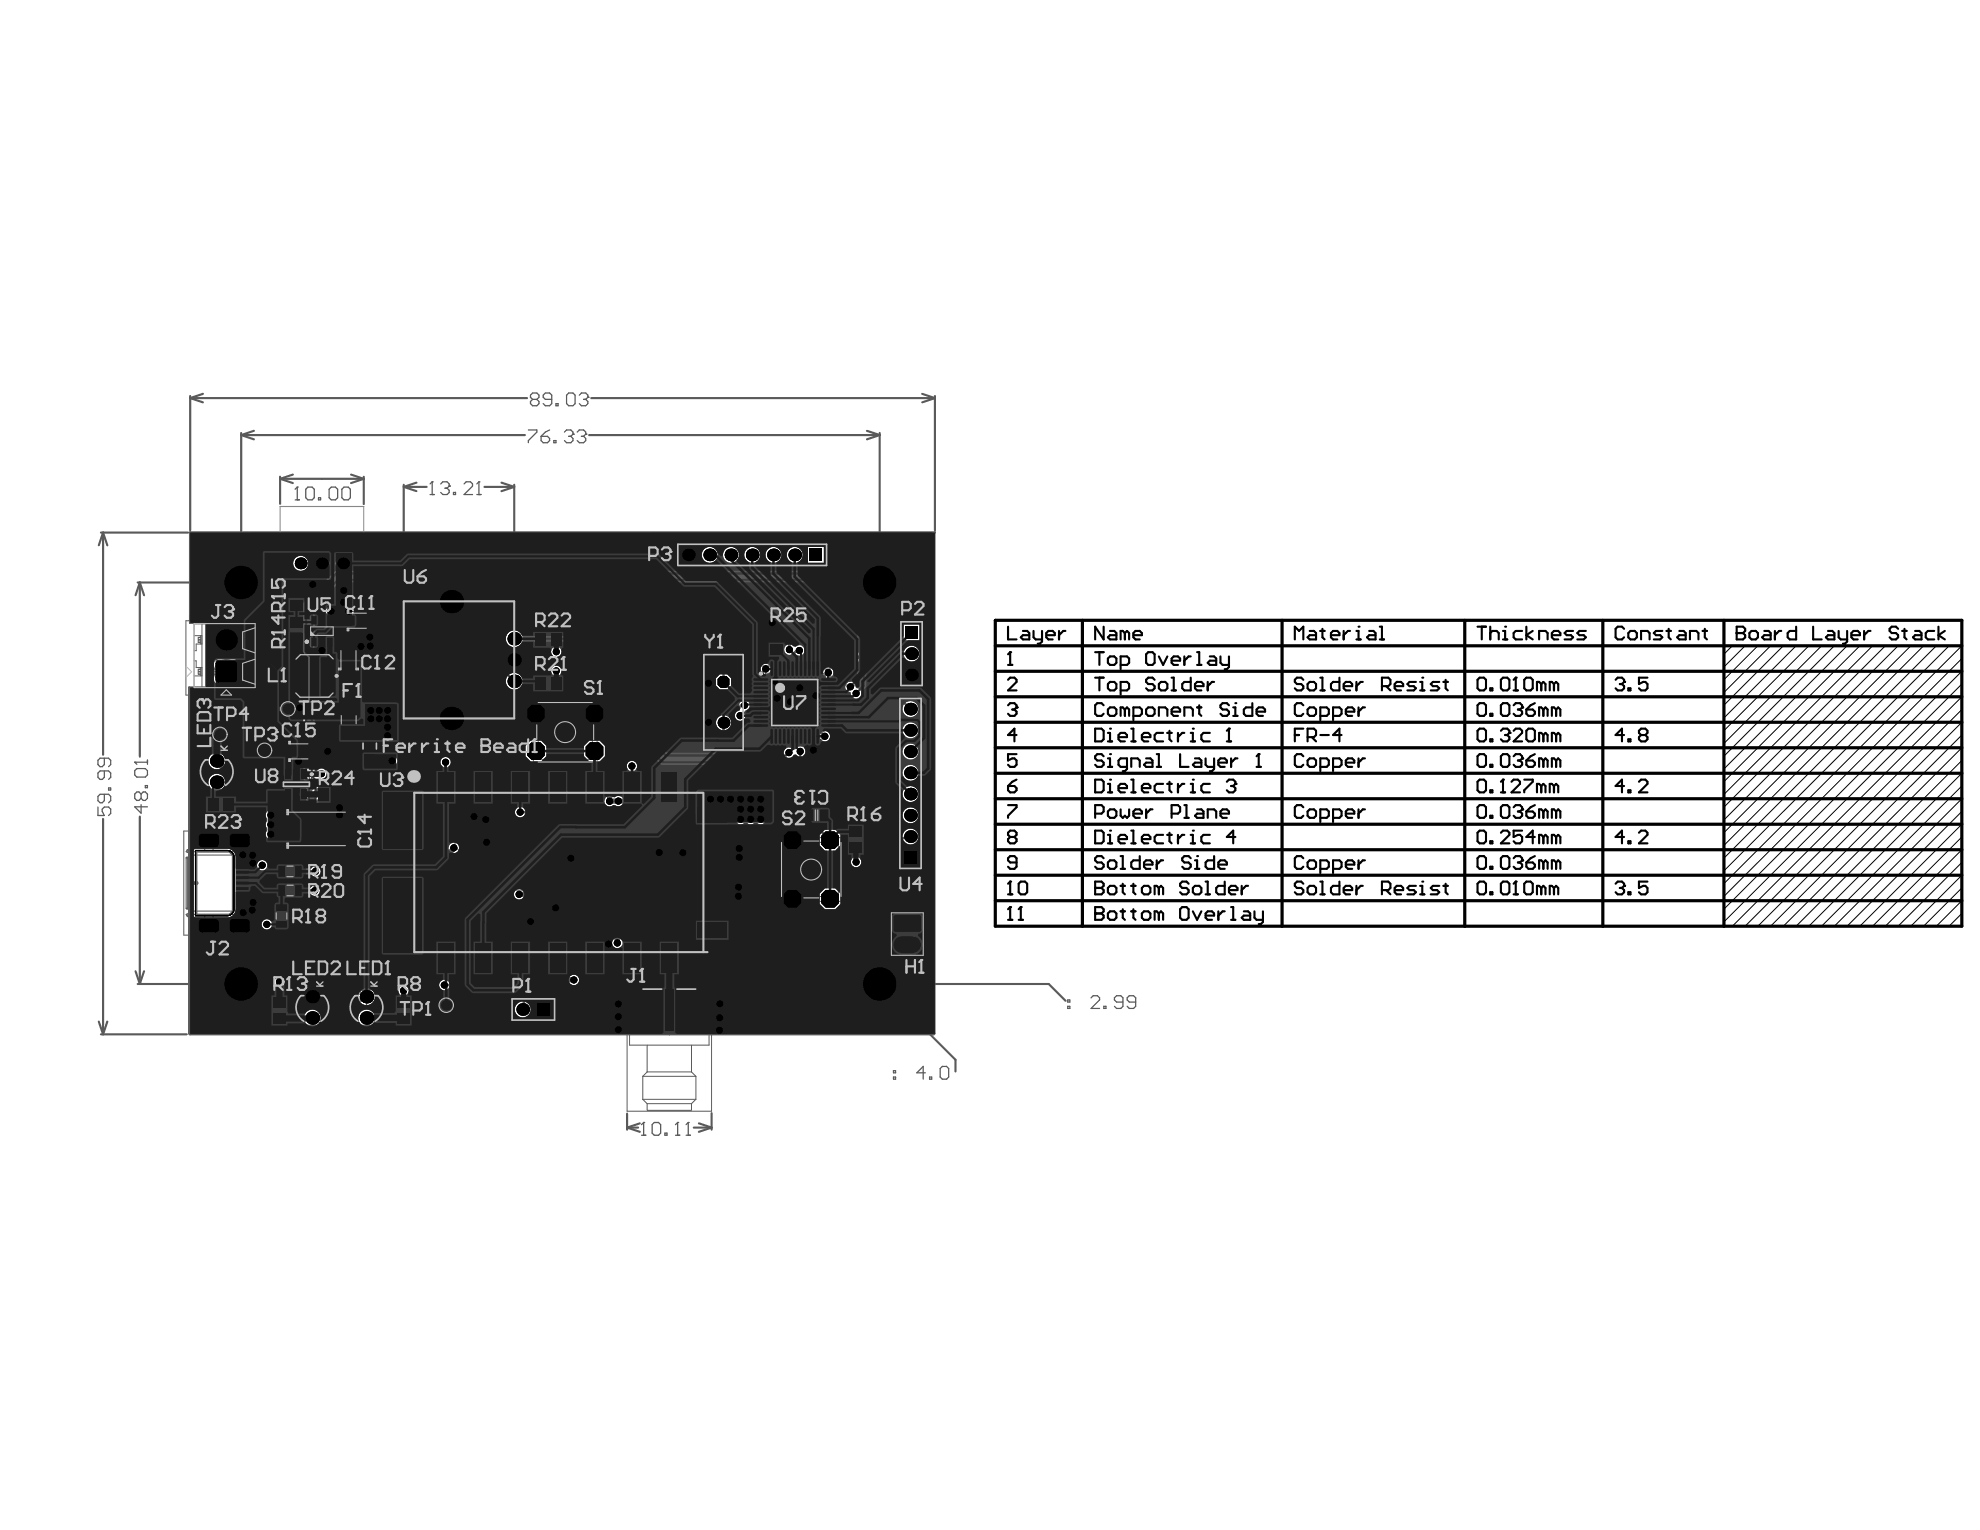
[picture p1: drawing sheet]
<svg xmlns="http://www.w3.org/2000/svg" width="279mm" height="216mm" viewBox="0 0 279 216" stroke-linecap="round" stroke-linejoin="round" font-family="sans-serif">
<path d="M47.7 86.8l.5-.5h4.7l.5 .5v1.6l-.5 .5h-4.7l-.5-.5zM47.9 90.6l.4-.4h1.7l.5 .4v4.7l-.5 .5h-1.7l-.4-.5zM39 114.3h10.7v5.4h-10.7zM39.4 105.2l.5-.5h4.7l.5 .5v1.7l-.5 .4h-4.7l-.5-.4zM64.2 114.8l.5-.5h1.6l.5 .5v4.7l-.5 .5h-1.6l-.5-.5zM27.6 120h4.5a.94 .94 0 0 1 .9 1v7.3a.94 .94 0 0 1-.9 .9h-4.5M62.3 127.2l.4-.5h1.7l.5 .5v4.7l-.5 .5h-1.7l-.4-.5zM72.6 134.2l.5-.4h1.6l.5 .4v4.8l-.5 .4h-1.6l-.5-.4z" fill="none" stroke="#5a5a5a" stroke-width=".15"/>
<g fill="none" stroke="#5a5a5a" stroke-width=".14">
<path d="M26.2 87.6h13.2v10.5h-13.2zM30 94.8h3.9M31.9 92.8v3.9M42.9 96.1v.5l.3 .2h.5M43.5 86.7h3.9v4.8h-3.9zM43.6 93.1v.9M43.6 96.8v.9M43.7 93.9h-.5l-.3 .3v.5M43.8 93.1v.8M43.8 96.9v.8M44.9 93.1v.8M44.9 96.9v.8"/>
<path d="M45.1 93.9h.5l.2 .3v.5M45.1 93.1v.9M45.1 96.8v.9M45.8 96.1v.5l-.2 .2h-.5M45.9 93.1l.8 .7v3.1l-.8 .8M45.9 93.1h-3.1l-.7 .7v3.1l.7 .8h3.1M47.9 98.8h2.6v5.5h-2.6zM75.3 99.1h9v8.4h-9zM99.2 92.5h3.7v2.1h-3.7zM104.3 95.2h2.2v3.8h-2.2zM106 93h12.3v12.3h-12.3zM106.6 95.6h2.1v3.8h-2.1z"/>
<path d="M108.6 99.6h3.8v2.1h-3.8zM111.5 99.1h1.2M112.1 94.8v-2.2h3.8v2.2h-3.8v2.1h3.7v-2.1M112.1 98.5v1.2M114.2 98.6h2.2v3.8h-2.2zM116.5 98.6h2.1v3.8h-2.1zM25.9 117.3h9.8v14.7h-9.8zM39.7 108.3h4.3v4.7h-4.3zM41.2 110.7h1.2M41.8 110.1v1.2M50.8 102.2h2.7v6.1h-2.7zM51.6 105.3h1.2"/>
<path d="M52.2 104.7v1.2M67.2 119.1h8.9v6.5h-8.9zM83.7 117.4h3.8v2.1h-3.8zM92 115.8h2.2v3.8h-2.2zM95.3 115.8h2.2v3.8h-2.2zM99.2 103.6h3.7v2.1h-3.7zM110.3 118.2h8.4v9h-8.4zM113.3 114h3.8v2.1h-3.8zM38.7 127.4h2v3.7h-2zM39 122h3.8v2h-3.8zM39 124.7h3.8v2h-3.8zM67.7 130.9h3.8v2.1h-3.8z"/>
<path d="M71.1 122.4h1.2M71.7 121.8v1.2M73.9 125.9h2.1v3.7h-2.1zM78.9 127h3.8v2.1h-3.8zM81.3 120.1h3.8v2.1h-3.8zM83 123.6h6.5v8.9h-6.5zM85.6 128.1h1.2M86.2 127.5v1.2M88.5 139.5h11.9v17.3h-11.9zM93.9 145.5h1.1M94.4 144.9v1.2"/>
<circle cx="44.4" cy="95.4" r="1.61"/>
<circle cx="44.4" cy="95.4" r="1.46"/>
<circle cx="46.4" cy="95.4" r=".08"/>
</g>
<g fill="none" stroke="#5a5a5a" stroke-width=".3">
<path d="M26.8 55.9v19M26.8 56.2l1.8 .6M26.8 56.2h47.6M28.6 55.6l-1.8 .6M83.4 56.2h48.5M130.1 55.6l1.8 .6M131.9 55.9v19M131.9 56.2l-1.8 .6M14.2 75.2h12.3M14.5 75.2l.6 1.8M14.5 75.2l-.6 1.8M14.5 75.2v31.3"/>
<path d="M34 61.1v18.4M34 61.4l1.8 .6M34 61.4h40.1M35.8 60.8l-1.8 .6M39.5 67.3v3.8M39.5 67.6l1.8 .6M39.5 67.6h11.8M41.3 67l-1.8 .6M49.5 67l1.8 .6M51.3 67.3v3.8M51.3 67.6l-1.8 .6M57 68.7l1.8 .6"/>
<path d="M57 68.7h3.2M57 68.4v16M58.8 68.1l-1.8 .6M68.4 68.7h4.2M70.8 68.1l1.8 .6M72.6 68.4v16M72.6 68.7l-1.8 .6M83.1 61.4h41M122.3 60.8l1.8 .6M124.1 61.1v18.4M124.1 61.4l-1.8 .6M19.4 82.2h12"/>
<path d="M19.7 82.2l.6 1.8M19.7 82.2l-.6 1.8M19.7 82.2v24.6M14.5 115.6v30.4M19.7 115.2v23.7M19.1 137.1l.6 1.8M19.4 138.9h12M20.3 137.1l-.6 1.8M119.4 138.9h3M120.3 135.1l2.2 2.1M120.6 138.3l1.8 .6M120.8 136.3l1.7 .9"/>
<path d="M121.6 135.5l.9 1.7M122.4 138.9l-1.8 .6M125.9 138.9h22.1l2.4 2.3M125.9 138.9l1.8 .6M127.7 138.3l-1.8 .6M13.9 144.2l.6 1.8M14.2 146h12.2M15.1 144.2l-.6 1.8M88.5 159.1h1.5M88.5 157.1v2.3M88.5 159.1l1.8 .6M90.3 158.5l-1.8 .6"/>
<path d="M97.9 159.1h2.5M98.6 158.5l1.8 .6M100.4 157.1v2.3M100.4 159.1l-1.8 .6M125.8 140.5l9 9v1.7M125.8 140.5l1.7 .9M125.8 140.5l.9 1.7"/>
<circle cx="124.1" cy="138.9" r="1.76"/>
<circle cx="124.1" cy="138.9" r="2.37"/>
</g>
<path d="M32.2 106.3h-3.2a2.87 2.87 0 0 0-.6 4.3 2.87 2.87 0 0 0 4.3 0 2.87 2.87 0 0 0-.5-4.2M45.7 139.6h-3.2a2.87 2.87 0 0 0-.6 4.3 2.87 2.87 0 0 0 4.3 0 2.87 2.87 0 0 0-.5-4.3M53.4 139.6h-3.3a2.87 2.87 0 0 0-.5 4.3 2.87 2.87 0 0 0 4.3 0 2.87 2.87 0 0 0-.5-4.3" fill="none" stroke="#5a5a5a" stroke-width=".24"/>
<g fill="none" stroke="#5a5a5a" stroke-width=".18">
<path d="M75.2 56.4l-.3-.3v-.3l.3-.3h.6l.3 .3v.3l-.3 .3M75.2 56.4l-.3 .3v.3l.3 .3h.6l.3-.3v-.3l-.3-.3M75.2 56.4h.6M77.9 56.4h-.9l-.3-.3v-.3l.3-.3h.6l.3 .3v1.2l-.3 .3h-.6l-.3-.3M78.5 57h.3v.3h-.3zM80 55.8l.3-.3h.6l.3 .3v1.2l-.3 .3h-.6l-.3-.3zM81.8 55.8l.3-.3h.5l.3 .3v.3M82.3 56.4h.3M82.6 56.4l.3 .3v.3l-.3 .3h-.5l-.3-.3M82.9 56.1h.1M82.9 56.1l-.3 .3M41.6 70.5h.6"/>
<path d="M41.9 68.7h.1M41.9 68.7v1.8M41.9 68.7l-.3 .3M43.1 69l.3-.3h.6l.3 .3v1.2l-.3 .3h-.6l-.3-.3zM44.9 70.2h.3v.3h-.3zM46.7 68.7h.6l.3 .3v1.2l-.3 .3h-.6l-.3-.3v-1.2zM48.2 69l.3-.3h.6l.3 .3v1.2l-.3 .3h-.6l-.3-.3zM60.7 69.8h.6M61 68h.1M61 68v1.8M61 68l-.3 .3M62.2 68.3l.3-.3h.6l.3 .3v.3"/>
<path d="M62.8 68.9h.3M63.1 68.9l.3 .3v.3l-.3 .3h-.6l-.3-.3M63.4 68.6h.1M63.4 68.6l-.3 .3M64 69.5h.3v.3h-.3zM65.5 68.3l.3-.3h.6l.3 .3v.3l-1.2 1.2h1.2M67.3 69.8h.6M67.6 68h.1M67.6 68v1.8M67.6 68l-.3 .3M74.6 60.7h1.2v.3l-1.2 1.2v.3M76.4 61.6h.9l.3 .3v.3l-.3 .3h-.6l-.3-.3z"/>
<path d="M77.6 60.7l-.6 .3-.6 .6M78.2 62.2h.3v.3h-.3zM79.7 61l.3-.3h.6l.3 .3v.3M80.3 61.6h.3M80.6 61.6l.3 .3v.3l-.3 .3h-.6l-.3-.3M80.9 61.3h.1M80.9 61.3l-.3 .3M81.5 61l.3-.3h.5l.3 .3v.3M82 61.6h.3M82.3 61.6l.3 .3v.3l-.3 .3h-.5l-.3-.3M82.6 61.3h.1M82.6 61.3l-.3 .3"/>
<path d="M13.8 113.9v1.2h.9l-.3-.6v-.3l.3-.3h.6l.3 .3v.6l-.3 .3M14.7 107v.9l-.3 .3h-.3l-.3-.3v-.6l.3-.3h1.2l.3 .3v.6l-.3 .3M14.7 108.8v.9l-.3 .3h-.3l-.3-.3v-.6l.3-.3h1.2l.3 .3v.6l-.3 .3M14.7 112.1v.9l-.3 .3h-.3l-.3-.3v-.6l.3-.3h1.2l.3 .3v.6l-.3 .3M15.3 111.2h.3v.3h-.3zM19 107.6h.1M19 108.8l.3-.3h1.2l.3 .3v.6l-.3 .3h-1.2l-.3-.3zM19 107.6h1.8M19 107.6l.3 .3M19.9 113.6v1.1l-.9-.8h1.8M19.9 112.1v.6M19.9 112.1l-.3-.3h-.3l-.3 .3v.6l.3 .3h.3l.3-.3"/>
<path d="M19.9 112.1l.3-.3h.3l.3 .3v.6l-.3 .3h-.3l-.3-.3M20.5 110.9h.3v.3h-.3zM20.8 107.3v.6M31.2 105.9h.9M31.2 105.3l.6 .6M32.1 105.3l-.5 .4M43.2 139.9l.1-.1h.6l.2 .1v.5h-.9zM44.1 138.9v.6l-.6-.6-.3 .1v.3l.1 .2M44.7 139.2h.9M44.7 138.6l.6 .6M45.6 138.6l-.5 .4M50.8 139.3h.1"/>
<path d="M50.8 139.9l.2-.1h.6l.1 .1v.5h-.9zM50.8 139.3h.9M50.8 139.3l.2 .2M51.7 139.2v.3M52.3 139.2h.9M52.3 138.6l.6 .6M53.2 138.6l-.4 .4M43.2 140.7v.6h.9v-.6M43.6 141v.3M44.1 141.5v.6h-.9M50.8 140.7v.6h.9v-.6M51.3 141v.3"/>
<path d="M51.7 141.5v.6h-.9M90.8 158.4h.1M90.8 158.4v1.8M90.8 158.4l-.3 .3M92 158.7l.3-.3h.6l.3 .3v1.2l-.3 .3h-.6l-.3-.3zM93.8 159.9h.3v.3h-.3zM95.6 158.4h.1M95.6 158.4v1.8M95.6 158.4l-.3 .3M97.1 158.4h.1M97.1 158.4v1.8M97.1 158.4l-.3 .3"/>
<path d="M126.1 151.1h.3v.3h-.3zM126.1 152h.3v.3h-.3zM130.6 151.4h-1.2l.9-.9v1.8M131.2 152h.3v.3h-.3zM132.7 150.8l.3-.3h.6l.3 .3v1.2l-.3 .3h-.6l-.3-.3zM150.7 141.1h.3v.3h-.3zM150.7 142h.3v.3h-.3zM154 140.8l.3-.3h.6l.3 .3v.3l-1.2 1.2h1.2M155.8 142h.3v.3h-.3zM158.5 141.4h-.9l-.3-.3v-.3l.3-.3h.6l.3 .3v1.2l-.3 .3h-.6l-.3-.3M160.3 141.4h-.9l-.3-.3v-.3l.3-.3h.6l.3 .3v1.2l-.3 .3h-.6l-.3-.3M90.5 160.2h.6"/>
<path d="M95.3 160.2h.6M96.8 160.2h.6"/>
</g>
<circle cx="27.6" cy="124.6" r=".3" fill="#5a5a5a"/>
<path d="M39.7 129.3h.1M40.9 125.7h.1M40.9 123h.1" fill="none" stroke="#5a5a5a" stroke-width=".3"/>
<g fill="#5a5a5a">
<circle cx="45.4" cy="89.1" r=".29"/>
<circle cx="49.2" cy="101.6" r=".3"/>
<circle cx="49.2" cy="93" r=".3"/>
<circle cx="63.6" cy="129.6" r=".3"/>
<circle cx="65.5" cy="117.1" r=".3"/>
</g>
<path d="M69.6 132h.1" fill="none" stroke="#5a5a5a" stroke-width=".3"/>
<circle cx="73.9" cy="136.6" r=".3" fill="#5a5a5a"/>
<path d="M75 127.8h.1" fill="none" stroke="#5a5a5a" stroke-width=".3"/>
<circle cx="79.8" cy="103.3" r=".3" fill="#5a5a5a"/>
<path d="M101 93.6h.1M105.4 97.1h.1M113.9 95.8h.1M114 93.7h.1M93.1 117.7h.1M96.4 117.7h.1M110.5 100.6h.1M115.2 115.1h.1M115.3 100.5h.1M117.6 100.5h.1" fill="none" stroke="#5a5a5a" stroke-width=".3"/>
<circle cx="50.5" cy="87.6" r=".3" fill="#5a5a5a"/>
<path d="M107.6 97.5h.1M101 104.6h.1" fill="none" stroke="#5a5a5a" stroke-width=".3"/>
<circle cx="42.3" cy="106" r=".3" fill="#5a5a5a"/>
<path d="M85.6 118.5h.1M80.8 128.1h.1M83.2 121.2h.1" fill="none" stroke="#5a5a5a" stroke-width=".3"/>
<g fill="#5a5a5a">
<circle cx="114.5" cy="122.7" r=".3"/>
<circle cx="44.4" cy="117" r=".59"/>
</g>
<g fill="none" stroke="#5a5a5a" stroke-width=".15">
<path d="M26.5 119.9l-.1 .3M28.9 118.9h1.2M33.3 118.9h1.1M26.3 128.2l.1 .1h.6M26.3 128.2h.1M26.3 121.1h.1M26.3 121.1v7.1M26.4 129l.1 .3M26.4 121.1v7.1M26.4 128.2l.1 .1M26.5 121l-.1 .1M27 121h-.6l-.1 .1"/>
<path d="M27 128.3v.7M27 128.7l-.7 .4 .1 .3 .6-.4M27 120.2l-.6-.3-.1 .3 .7 .3M27 120.2v8.1M27 129h7.4M27 120.2h7.4M27 120.7h7.4M27 128.6h7.4M28.9 129v1.8h1.2v-1.8M28.9 130.3h1.2M28.9 120.2v-1.8h1.2v1.8M28.9 129.2h1.2"/>
<path d="M28.9 120.1h1.2M33.3 120.2v-1.8h1.1v3.2l-.6 .8v4.4l.6 .9v3.1h-1.1v-1.8M33.3 130.3h1.1M33.3 129.2h1.1M33.3 120.1h1.1M33.8 126.8h.6v.2l-.3 .2M33.8 126h.6v.3h-.6M33.8 122.9h.6v.3h-.6M33.8 123.7h.6v.3h-.6M33.8 124.5h.6v.3h-.6M33.8 125.2h.6v.3h-.6M34.1 122l.3 .2v.3h-.6"/>
<path d="M34.4 127.6h.1M34.4 121.6h.1"/>
</g>
<g fill="none" stroke="#5a5a5a" stroke-width=".14">
<path d="M27.4 93.3h.3v.9h.8M27.4 88h8.6v9h-8.6zM27.4 95.4h1.1M27.4 89.7h1.1M28 95.1h.3M28 94.5h.3M28 94.8h.3M28 90.3h.3M28 90h.3M28.3 89.9h-.3v.7h.3M28.3 94.4h-.3v.7h.3M28.3 89.7v1.2"/>
<path d="M28.3 94.2v1.2M28.5 90.9h-.8v.9h-.3M28.5 88v9M29.4 91.1a.48 .48 0 0 1 .5 .5 .48 .48 0 0 1-.5 .5zM29.6 88v3.1M29.6 92v5M30.3 95.1h3.3M30.3 94.4h3.3M30.3 90.6h3.3M30.3 89.9h3.3M34.3 88v9M35.8 88v9"/>
<path d="M43.7 88.1l.1 .1M43.7 88.1v1.9M43.7 90h3.4M43.7 88.1h3.4M43.8 89.9l-.1 .1M43.8 88.2v1.7M43.8 89.9h3.2M43.8 88.2h3.2M44.1 90v.7h.4v-.7M44.1 90.5h.4M44.1 90.4h.4M44.1 88.1h.4"/>
<path d="M44.1 90.1h.4M44.1 88.1v-.7h.4v.7M44.1 87.7h.4M44.1 87.8h.4M45.2 90v.7h.5v-.7M45.2 90.5h.5M45.2 90.4h.5M45.2 90.1h.5M46.3 90v.7h.5v-.7M46.3 90.5h.5M46.3 90.4h.5M46.3 88.1h.5"/>
<path d="M46.3 90.1h.5M46.3 88.1v-.7h.5v.7M46.3 87.7h.5M46.3 87.8h.5M47 89.9l.1 .1M47 88.2v1.7M47.1 88.1v1.9M47.1 88.1l-.1 .1M48.2 91.2v3.6M48.2 91.2l.1 .1M48.2 94.8h1.9M48.2 91.2h1.9"/>
<path d="M48.2 99.6h2v3.9h-2zM48.3 94.7l-.1 .1M48.3 91.3v3.4M48.3 94.7h1.7M48.3 94.1h1.7M48.3 91.3h1.7M48.5 91.2v-.1h1.4v.1M48.5 94.8v.1h1.4v-.1M48.6 88h.2M48.6 87.2h.2M48.7 91.1v.1M48.7 94.8v.1"/>
<path d="M48.8 86.6v1.9M48.8 86.6v.1M48.8 88.5h3.5M48.8 86.6h3.5M48.8 86.9h-.2v1.4h.2M48.8 88.5h.1M48.8 86.7v1.8M48.8 88.5h3.4M48.8 86.7h3.4M49.4 86.7v1.8M49.6 91.1v.1M49.6 94.8v.1"/>
<path d="M50 94.7l.1 .1M50 91.3v3.4M50.1 91.2l-.1 .1M50.1 91.2v3.6M52.2 88.5h.1M52.2 86.7v1.8M52.3 86.9h.1v1.4h-.1M52.3 88h.1M52.3 87.2h.1M52.3 86.6l-.1 .1M52.3 86.6v1.9M75.9 99.5h7.7v7.7h-7.7z"/>
<path d="M99.7 92.7h2.6v1.7h-2.6zM100.1 92.7v1.7M102 92.7v1.7M104.5 95.8h1.7v.4h-1.7zM104.5 98h1.7v.4h-1.7zM104.6 96.2v1.8M106.2 96.2v1.8M106.8 96.2h1.7v.3h-1.7zM106.8 98.4h1.7v.4h-1.7zM106.8 96.5v1.9M108 95h8.3v8.3h-8.3zM108.5 96.5v1.9"/>
<path d="M109.2 99.8h.3v1.7h-.3zM109.5 99.8h1.9M111.4 99.8h.4v1.7h-.4zM112.6 95h.4v1.7h-.4zM112.7 92.9h.3v1.7h-.3zM113 96.7h1.9M113 92.9h1.9M113 94.5h1.9M114.4 99.2h1.7v2.6h-1.7zM114.4 99.5h1.7M114.9 95h.3v1.7h-.3zM114.9 92.9h.4v1.7h-.4z"/>
<path d="M116.7 99.2h1.7v.4h-1.7zM116.7 99.6v1.9M118.4 99.6v1.9M39.9 117.6h.2M39.9 116.4h.2M40 109.6h3.7v2.1h-3.7zM40 116.4v1.2M40.1 114.6l.2 .2M40.1 115.5h-.2v2.9h.2M40.1 119.3h8.6M40.1 114.6v4.7M40.1 114.6h8.6"/>
<path d="M40.3 119.1l-.2 .2M40.3 114.8l.6 .1M40.3 114.8v4.3M40.4 105.6h.1M40.4 106.5h.1M40.5 105.1l.1 .1M40.5 105.1v1.9M40.5 107h3.5M40.5 105.1h3.5M40.5 105.3h-.1v1.4h.1M40.6 106.9l-.1 .1M40.6 105.2v1.7"/>
<path d="M40.6 105.2h3.4M40.6 106.9h3.4M40.9 119l-.6 .1M40.9 117.6h1.1v1.4M40.9 114.9v4.1M40.9 114.9h7.5M41.2 105.2v1.7M42 114.9v1.4h-1.1M44 106.9v.1M44 105.2v1.7M44 105.6h.2M44 105.3h.2v1.4h-.2"/>
<path d="M44 106.5h.2M44 105.1v.1M44 105.1v1.9M48.2 102.8h2M48.2 100.4h2M48.4 119h-7.5M48.4 119l.3 .3M48.4 114.9v4.1M48.7 117.6h.2M48.7 115.5h.2v2.9h-.2M48.7 114.6l-.3 .3M48.7 116.4h.2"/>
<path d="M48.7 114.6v4.7M48.7 116.4v1.2M51.1 103.3h2.1v4h-2.1zM64.6 115.3v.1M64.6 115.3v3.6M64.6 115.3h1.9M64.6 118.9h1.9M64.6 115.4v3.4M64.6 118.8v.1M64.6 118.2h1.8M64.6 118.8h1.8M64.6 115.4h1.8"/>
<path d="M64.8 118.9v.1h1.4v-.1M64.8 115.3v-.1h1.4v.1M65.1 115.2v.1M65.1 118.9v.1M65.9 115.2v.1M65.9 118.9v.1M66.4 118.8l.1 .1M66.4 115.4v3.4M66.5 115.3v3.6M66.5 115.3l-.1 .1M69.4 119.5h4.6v5.8h-4.6zM84.7 117.6h1.8"/>
<path d="M84.7 119.3v-1.7h-.4v1.7h2.6v-1.7h-.4v1.7M92.2 116.4h1.8v2.6h-1.8zM92.2 116.8h1.8M92.2 118.7h1.8M95.5 118.7h1.8v.3h-1.8zM95.5 116.4h1.8v.4h-1.8zM95.6 116.8v1.9M97.2 116.8v1.9M99.7 103.8h.4v1.7h-.4zM100.1 105.5h1.9M100.1 103.8h1.9M102 103.8h.3v1.7h-.3z"/>
<path d="M109.5 101.5h1.9M110.7 118.9h7.6v7.6h-7.6zM113.9 114.2h.4v1.7h-.4zM114.3 114.2h1.9M114.3 115.9h1.9M114.4 101.4h1.7M116.2 114.2h.3v1.7h-.3zM116.7 101.5h1.7v.3h-1.7zM38.9 128h1.6v2.6h-1.6zM38.9 130h1.6M38.9 128.6h1.6M39.6 122.2h2.6v1.6h-2.6z"/>
<path d="M40.2 126.5v-1.6h-.6v1.6h2.6v-1.6h-.6v1.6M40.2 124.9h1.4M40.2 122.2v1.6M41.6 122.2v1.6M62.6 127.8l.1 .1M62.6 127.8v3.5M62.6 131.3h1.9M62.6 127.8h1.9M62.7 131.3h-.1M62.7 127.9v3.4M62.7 131.3h1.7M62.7 128.5h1.7"/>
<path d="M62.7 127.9h1.7M62.9 127.8v-.1h1.4v.1M62.9 131.3v.1h1.4v-.1M63.1 127.7v.1M63.1 131.3v.1M64 127.7v.1M64 131.3v.1M64.4 131.3h.1M64.4 127.9v3.4M64.5 127.8l-.1 .1M64.5 127.8v3.5M68.3 131.1h.3v1.7h-.3z"/>
<path d="M68.6 131.1h1.9M68.6 132.8h1.9M70.5 131.1h.4v1.7h-.4zM73 134.8v.1M73 134.8v3.6M73 138.4h1.9M73 134.8h1.9M73 138.3v.1M73 134.9v3.4M73 138.3h1.8M73 137.7h1.8M73 134.9h1.8"/>
<path d="M73.2 134.8v-.1h1.4v.1M73.2 138.4v.1h1.4v-.1M73.5 134.7v.1M73.5 138.4v.1M74.1 126.8h1.7v-.3h-1.7v2.6h1.7v-.4h-1.7M74.3 134.7v.1M74.3 138.4v.1M74.8 138.3l.1 .1M74.8 134.9v3.4M74.9 134.8l-.1 .1M74.9 134.8v3.6M75.8 126.8v1.9"/>
<path d="M79.5 127.2h2.6v1.7h-2.6zM79.9 127.2v1.7M81.8 127.2v1.7M81.9 120.3h.4v1.7h-.4zM82.3 122h1.8M82.3 120.3h1.8M83.3 125.7h5.9v4.7h-5.9zM84.1 120.3h.4v1.7h-.4zM88.3 145.5h12.6M90 145.5v-5.6h-1.2v7.6h11.3v-7.6h-1.2v5.6M90.7 155.1l.6 .6M90.7 151.9v3.2"/>
<path d="M90.7 155.1h7.5M90.7 151.9h7.5M91.3 147.5v3.8M91.3 155.7l.1 1h6.1l.1-1M91.3 151.3l-.6 .6M91.3 155.7h6.3M91.3 151.3h6.3M93.9 145.5v-5.6h1.1v5.6M97.6 147.5v3.8M97.6 151.3l.6 .6M98.2 151.9v3.2M98.2 155.1l-.6 .6"/>
<path d="M101.8 145.5h.1l-.1 .1h-.1h.2M102 145.4v.2h.1v-.1h-.1M102.2 145.6h.1l.1-.1h-.2v.2M102.4 145.5h.2v.2h-.2M102.5 145.6h.1M102.9 145.6h.1l.1-.1h-.2v.2M103.3 145.6h-.1M103.3 145.5v.1M103.4 145.6l.1-.1h-.1v.1h.1M103.6 145.5h.1l.1 .1h-.1zM103.9 145.5h.1v.2h-.1zM103.9 145.6h.1"/>
<path d="M104 145.6h.1"/>
<circle cx="31.9" cy="90.3" r="1.71"/>
<circle cx="31.9" cy="94.8" r="1.71"/>
<circle cx="44.3" cy="89.4" r=".25"/>
<circle cx="109.1" cy="96.1" r=".59"/>
<circle cx="31" cy="103.6" r=".75"/>
<circle cx="37.3" cy="105.9" r=".75"/>
<circle cx="40.6" cy="100" r=".75"/>
<circle cx="79.7" cy="103.3" r="1.48"/>
<circle cx="70.4" cy="124.2" r=".59"/>
<circle cx="84.3" cy="126.8" r=".59"/>
<circle cx="114.5" cy="122.7" r="1.48"/>
<circle cx="63" cy="141.8" r=".75"/>
</g>
<path d="M28 106.3h5.1v5.1h-5.1zM41.5 139.6h5.1v5.1h-5.1zM49.2 139.6h5.1v5.1h-5.1z" fill="none" stroke="#5a5a5a" stroke-width=".24"/>
<path d="M26.8 75.1h105.1v70.7l-.2 .2h-104.9l-.1-.2v-48.8h2.4v-9l-2.3-.1zM27.7 120.1h4.7l.5 .5v8l-.5 .5h-4.7z" fill="none" stroke="#5a5a5a" stroke-width=".3"/>
<g fill="none" stroke="#000" stroke-width=".14">
<path d="M244.5 91.1l-1.2 1.2M246.3 91.1l-3 3M248.1 91.1l-4.8 4.8M249.9 91.1l-6.6 6.6M251.7 91.1l-8.4 8.4M253.5 91.1l-10.2 10.2M255.2 91.1l-11.9 12M257 91.1l-13.7 13.8M258.8 91.1l-15.5 15.6M260.6 91.1l-17.3 17.4M262.4 91.1l-19.1 19.2M264.2 91.1l-20.9 21"/>
<path d="M266 91.1l-22.7 22.8M267.8 91.1l-24.5 24.6M269.6 91.1l-26.3 26.4M271.4 91.1l-28.1 28.2M273.2 91.1l-29.9 30M275 91.1l-31.7 31.8M276.8 94.7l-33.5 33.6M276.8 91.1l-33.5 33.6M276.8 92.9l-33.5 33.6M276.8 98.3l-32.3 32.4M276.8 96.5l-33.5 33.6M276.8 100.1l-30.5 30.6"/>
<path d="M276.8 101.9l-28.7 28.8M276.8 103.7l-26.9 27M276.8 109.1l-21.6 21.6M276.8 110.9l-19.8 19.8M276.8 112.7l-18 18M276.8 105.5l-25.1 25.2M276.8 118.1l-12.6 12.6M276.8 119.9l-10.8 10.8M276.8 107.3l-23.3 23.4M276.8 114.5l-16.2 16.2M276.8 116.3l-14.4 14.4M27.6 120h4.5a.93 .93 0 0 1 .9 1v7.3a.93 .93 0 0 1-.9 .9h-4.5z"/>
<path d="M276.8 121.7l-9 9M276.8 123.5l-7.2 7.2M276.8 125.3l-5.4 5.4M276.8 128.9l-1.8 1.8M276.8 127.1l-3.6 3.6"/>
</g>
<g fill="none" stroke="#8c8c8c" stroke-width=".15">
<path d="M39.5 71.5h11.8v9.1h-11.8zM100.9 92.8v1.5M101.2 92.8v1.5M104.6 96.9h1.6M104.6 97.3h1.6M106.9 97.7h1.5M106.9 97.3h1.5M110.3 99.9v1.5M110.7 99.9v1.5M113.8 95.1v1.5M113.8 92.9v1.6M114.1 95.1v1.5"/>
<path d="M114.1 92.9v1.6M64.1 118.5h.4M64.5 115.9v2.8h-.4v-.3h.4M66.6 115.9v2.8h.3v-.3h-.3M66.6 118.5h.3M85.4 117.7v1.5M85.8 117.7v1.5M92.3 117.5h1.6M92.3 117.9h1.6M95.6 117.5h1.6M95.6 117.9h1.6M100.9 103.9v1.5"/>
<path d="M101.2 103.9v1.5M114.5 100.3h1.6M114.5 100.7h1.6M116.8 100.7h1.5M116.8 100.3h1.5M62.1 128.1h.4M62.5 128.3h-.4v-.3h.4v2.7M64.6 128.3h.4v-.3h-.4v2.7M64.6 128.1h.4M69.4 131.2v1.5M69.7 131.2v1.5M72.5 138h.3"/>
<path d="M72.8 135.4v2.7h-.3v-.2h.3M74.2 127.6h1.5M74.2 127.9h1.5M75 135.4v2.7h.3v-.2h-.3M75 138h.3M80.6 127.3v1.5M81 127.3v1.5M83 120.4v1.5M83.4 120.4v1.5"/>
</g>
<path d="M70.6 119.4h2.1v5.9h-2.1zM83.3 127h5.9v2.1h-5.9z" fill="none" stroke="#8c8c8c" stroke-width=".24"/>
<g fill="none" stroke="#8c8c8c" stroke-width=".3">
<path d="M52.6 77h.1M52.6 77l.3 .3M52.9 77.3h.3M52.9 77.3l-.3 .3v.3l.3 .3h.6l.3-.3M53.8 76.7l-.3-.3h-.6l-.3 .3v.3M54.4 76.7l.3-.3h.6l.3 .3v.3l-.3 .3h-.6l-.3 .3v.3l.3 .3h.6l.3-.3M98.8 89.8l.6 .3 .6 .6M98.8 91l.3-.3h.9v.6l-.3 .3h-.6l-.3-.3zM100.9 91.6h.6M101.2 89.8h.1M101.2 89.8v1.8M101.2 89.8l.3 .3"/>
<path d="M102.1 90.1l.3-.3h.6l.3 .3v1.2l-.3 .3h-.6l-.3-.3M104.6 91v1.2l1.2-1.2h.3l.3 .3v.6l-.3 .3M104.9 92.8l-.3 .3v.6l.3 .3h1.2l.3-.3v-.6l-.3-.3M105.5 89.2v1.2l.9-.9h-1.8M107.2 91.6v.6M107.2 91.9h1.8M107.5 92.8l-.3 .3v.6l.3 .3h1.2l.3-.3v-.6l-.3-.3M108.1 89.8l-.3-.3h-.3l-.3 .3v.6l.3 .3h.3l.3-.3M108.1 89.8l.3-.3h.3l.3 .3v.6l-.3 .3h-.3l-.3-.3M108.1 89.8v.6M109 91.9h.1M109 91.9l-.3 .3"/>
<path d="M117.3 95.5l-.3-.3h-.6l-.3 .3v1.2l.3 .3h.6l.3-.3M117.3 93l-.3-.3h-.6l-.3 .3v1.2l.3 .3h.6l.3-.3M117.9 95.2h.6M117.9 96.7l.3 .3M118.2 97h.1M118.2 95.2v1.8M119.1 92.7h-1.2l1.2 1.2v.3l-.3 .3h-.6l-.3-.3M119.4 95.5l.3-.3h.6l.3 .3v1.2l-.3 .3h-.6l-.3-.3v-.3l.3-.3h.9M119.7 93l.3-.3h.6l.3 .3v.3l-.3 .3M120.3 93.6h.3M120.6 93.6l.3 .3M120.9 93.9h.1"/>
<path d="M120.9 93.9v.3l-.3 .3h-.6l-.3-.3M60.3 115.9h1.2v.9l-.6-.3h-.3l-.3 .3v.6l.3 .3h.6l.3-.3M62.1 116.2l.3-.3h.6l.3 .3v1.2l-.3 .3h-.6l-.3-.3M68.4 113.4l.6 .3 .6 .6M68.4 114.6l.3-.3h.9v.6l-.3 .3h-.6l-.3-.3zM70.8 114.6l-.6 .6M71.4 114.6h-.9l-.3-.3v-.6l.3-.3h.9v1.8M73.5 118.2h.6M73.8 116.4h.1M73.8 116.4v1.8M73.8 116.4l.3 .3M74.7 116.4v1.5l.3 .3h.6l.3-.3v-1.5"/>
<path d="M77.5 115.2h1.8M77.5 117.3h1.8v-.9l-.3-.3h-.6l-.3 .3v.9M77.5 112.8v1.2l1.2-1.2h.3l.3 .3v.6l-.3 .3M77.5 116.1l.6 .6M77.5 114.9v.6M79.2 110.1h.9l.3-.3v-.3l-.3-.3h-.6l-.3 .3v1.2l.3 .3h.6l.3-.3M79.3 115.2h.1M79.3 115.2l-.3 .3M81.6 110.4l-.6 .6M81.8 118.3l-.3 .3v.6l.3 .3h1.2l.3-.3v-.6l-.3-.3M82.2 110.4h-.9l-.3-.3v-.6l.3-.3h.9v1.8M82.4 116.8l.3-.2h.3l.3 .2v.6l-.3 .3h-.3l-.3-.3"/>
<path d="M82.4 116.8l-.3-.2h-.3l-.3 .2v.6l.3 .3h.3l.3-.3M82.4 116.8v.6M84.9 114.8h-1.2v.3l1.2 1.2v.3M85.5 115.1l.3-.3h.6l.3 .3v1.2l-.3 .3h-.6l-.3-.3M88.5 119.4h1.8v-.9l-.3-.3h-.6l-.3 .3v.9M88.5 115.2l.3-.3h1.2l.3 .3v.6l-.3 .3h-1.2l-.3-.3zM88.5 118.2l.6 .6M88.5 117v.6M88.5 117.3h1.8M90.3 117.3h.1M90.3 117.3l-.3 .3M90.9 114h.9l.3-.3v-.3l-.3-.3h-.6l-.3 .3v1.2l.3 .3h.6l.3-.3"/>
<path d="M91.1 111.3h.6M91.4 109.5h.1M91.4 109.5v1.8M91.4 109.5l.3 .3M92.6 111.3h.6M92.7 113.4l.3-.3h.6l.3 .3v1.2l-.3 .3h-.6l-.3-.3zM92.9 109.5h.1M92.9 109.5l.3 .3M92.9 109.5v1.8M94.4 110.7l-.6 .6M94.8 114.9h.6M95 110.7h-.9l-.3-.3v-.6l.3-.3h.9v1.8"/>
<path d="M95.1 113.1h.1M95.1 113.1v1.8M95.1 113.1l.3 .3M96 113.4l.3-.3h.6l.3 .3v1.2l-.3 .3h-.6l-.3-.3M99.8 106.5h-1.2v.3l1.2 1.2v.3M100.7 108.3h.6M101 106.5h.1M101 106.5v1.8M101 106.5l.3 .3M101.9 106.8l.3-.3h.6l.3 .3v1.2l-.3 .3h-.6l-.3-.3M108.1 104.5h.6M108.4 102.7h.1"/>
<path d="M108.4 102.7v1.8M108.4 102.7l.3 .3M110.5 103l-.3-.3h-.6l-.3 .3v.3l1.2 1.2h-1.2M111.1 103l.3-.3h.6l.3 .3v1.2l-.3 .3h-.6l-.3-.3M114.2 103.7l.3-.3h1.2l.3 .3v.6l-.3 .3h-1.2l-.3-.3zM114.2 105.2v1.2l1.2-1.2h.3l.3 .3v.6l-.3 .3M114.5 107l-.3 .3v.6l.3 .3h1.2l.3-.3v-.6l-.3-.3M117.3 103.6v1.2l1.2-1.2h.3l.3 .3v.6l-.3 .3M117.3 105.4v1.2l1.2-1.2h.3l.3 .3v.6l-.3 .3M117.6 107.2l-.3 .3v.6l.3 .3h1.2l.3-.3v-.6l-.3-.3M57.9 124.3h.1M57.9 124.3l.3 .3"/>
<path d="M57.9 129.3h1.2l-.9-.9v1.8M57.9 121.2h1.2l-.9-.9v1.8M58.2 124.6l-.3 .3v.3l.3 .3h.6l.3-.3M58.2 124.6h.3M59.1 124l-.3-.3h-.6l-.3 .3v.3M59.7 128.7l.3-.3h.6l.3 .3v1.2l-.3 .3h-.6l-.3-.3M60.3 124.9l-.6 .6M60.3 121.5l-.6 .6M60.9 124.9h-.9l-.3-.3v-.6l.3-.3h.9v1.8M60.9 121.5h-.9l-.3-.3v-.6l.3-.3h.9v1.8M66.2 138.2h1.2v.9l-.6-.3h-.3l-.3 .3v.6l.3 .3h.6l.3-.3M68.6 139.4l-.6 .6"/>
<path d="M68.8 129.9h.6M69.1 128.2h.1M69.1 128.2v1.7M69.1 128.2l.3 .3M69.2 139.4h-.9l-.3-.3v-.6l.3-.3h.9v1.8M69.5 126.5l-.2-.2h-.4l-.2 .2v.2l.8 .8h-.8M70 128.5l.3-.3h.6l.3 .3v1.1l-.3 .3h-.6l-.3-.3M70.3 127.1l-.4 .4M70.7 127.1h-.6l-.2-.2v-.4l.2-.2h.6v1.2M72.8 123.7h.1M72.8 123.7l.3 .3M73.1 124l-.3 .3v.3l.3 .3h.6l.3-.3"/>
<path d="M73.1 124h.3M73.3 131.3l-.3-.3h-.6l-.3 .3v.3l1.2 1.2h-1.2M73.9 131.3l.3-.3h.6l.3 .3v1.2l-.3 .3h-.6l-.3-.3M74 123.4l-.3-.3h-.6l-.3 .3v.3M74.6 123.4l.3-.3h.6l.3 .3v1.2l-.3 .3h-.6l-.3-.3M77.4 136.3h.6M77.7 134.5h.1M77.7 134.5l.3 .3M77.7 134.5v1.8M78.9 125.5l.3-.3h.9v.6l-.3 .3h-.6l-.3-.3zM78.9 124.3l.6 .3 .6 .6M79.2 135.7l-.6 .6"/>
<path d="M79.8 135.7h-.9l-.3-.3v-.6l.3-.3h.9v1.8M80.7 124.6l.3-.3h.6l.3 .3v1.2l-.3 .3h-.6l-.3-.3M87.4 121.2l-.3-.3h-.6l-.3 .3v.3l1.2 1.2h-1.2M88 120.9v1.5l.3 .3h.6l.3-.3v-1.5M93.5 127.5h.3l1.2-1.2h.3v1.2M93.5 129.3h1.8v-.9l-.3-.3h-.6l-.3 .3v.9M93.5 128.1l.6 .6M123.1 120.1h-1.2v.3l1.2 1.2v.3M124 121.9h.6M124.3 120.1h.1M124.3 120.1l.3 .3M124.3 120.1v1.8"/>
<path d="M125.8 121.3l-.6 .6M126.4 121.3h-.9l-.3-.3v-.6l.3-.3h.9v1.8"/>
</g>
<g fill="none" stroke="#8c8c8c" stroke-width=".29">
<circle cx="68.8" cy="125.6" r=".15"/>
<circle cx="83" cy="125.2" r=".15"/>
</g>
<g fill="none" stroke="#000" stroke-width=".45">
<path d="M140.4 87.5h136.4v43.2h-136.4zM140.4 98.3h136.4M140.4 94.7h136.4M140.4 91.1h136.4M152.7 87.5v43.2M180.9 87.5v43.2M206.7 87.5v43.2M226.2 87.5v43.2M243.3 87.5v43.2M140.4 119.9h136.4M140.4 112.7h136.4M140.4 105.5h136.4"/>
<path d="M140.4 116.3h136.4M140.4 101.9h136.4M140.4 109.1h136.4M140.4 127.1h136.4M140.4 123.5h136.4"/>
</g>
<g fill="none" stroke="#000" stroke-width=".3">
<path d="M142.2 93.8h.6M142.2 95.9l.3-.3h.6l.3 .3v.3l-1.2 1.2h1.2M142.2 99.5l.3-.3h.6l.3 .3v.3M142.2 88.4v1.8h1.2M142.5 92h.1M142.5 92v1.8M142.5 92l-.3 .3M143.4 99.8h.1M143.4 99.8l-.3 .3M144.3 89h.6l.3 .3v.9h-.9l-.3-.3 .3-.3h.9M145.8 89v.9l.3 .3h.9M147 89v1.5l-.3 .3h-.3"/>
<path d="M147.6 89.6h1.2v-.3l-.3-.3h-.6l-.3 .3v.6l.3 .3h.6M149.4 89v1.2M150.3 89h-.3l-.6 .6M154.5 95.6h1.2M154.5 92h1.2M155.1 92v1.8M155.1 95.6v1.8M155.7 99.5l-.3-.3h-.6l-.3 .3v1.2l.3 .3h.6l.3-.3M155.7 88.4v1.8l-1.2-1.8v1.8M156.3 92.9l.3-.3h.6l.3 .3v.6l-.3 .3h-.6l-.3-.3zM156.3 96.5l.3-.3h.6l.3 .3v.6l-.3 .3h-.6l-.3-.3zM156.6 89h.6l.3 .3v.9h-.9l-.3-.3 .3-.3h.9"/>
<path d="M158.1 93.8h.9l.3-.3v-.6l-.3-.3h-.9v1.8M158.1 97.4h.9l.3-.3v-.6l-.3-.3h-.9v1.8M158.7 89.3l-.3-.3h-.3v1.2M158.7 89.3l.3-.3 .3 .3v.9M158.7 89.3v.9M159.9 89.6h1.2v-.3l-.3-.3h-.6l-.3 .3v.6l.3 .3h.6M161.7 92.3l.3-.3h.6l.3 .3v1.2l-.3 .3h-.6l-.3-.3zM162.9 95.9l-.3-.3h-.6l-.3 .3v.3l.3 .3h.6l.3 .3v.3l-.3 .3h-.6l-.3-.3M163.5 96.5l.3-.3h.6l.3 .3v.6l-.3 .3h-.6l-.3-.3zM163.5 92.6l.6 1.2 .6-1.2M165.3 93.2h1.2v-.3l-.3-.3h-.6l-.3 .3v.6l.3 .3h.6M165.3 97.4h.6"/>
<path d="M165.3 95.6h.3v1.8M167.1 92.6v1.2M168 95.6v1.8h-.9l-.3-.3v-.6l.3-.3h.9M168 92.6h-.3l-.6 .6M168.6 96.8h1.2v-.3l-.3-.3h-.6l-.3 .3v.6l.3 .3h.6M168.9 93.8h.6M168.9 99.8h.6M168.9 92h.3v1.8M169.2 99.5v1.2l.3 .3M170.4 96.2v1.2M170.7 92.6h.6l.3 .3v.9h-.9l-.3-.3 .3-.3h.9M171.3 96.2h-.3l-.6 .6"/>
<path d="M172.2 92.6v.9l.3 .3h.9M173.4 99.5l-.3-.3h-.6l-.3 .3v.3l.3 .3h.6l.3 .3v.3l-.3 .3h-.6l-.3-.3M173.4 92.6v1.5l-.3 .3h-.3M174 99.8h.3v1.2M174.3 99.2h.1M176.7 99.2v1.8h-.9l-.3-.3v-.6l.3-.3h.9M182.7 90.2v-1.8l.6 .6 .6-.6v1.8M183.9 95.9l-.3-.3h-.6l-.3 .3v.3l.3 .3h.6l.3 .3v.3l-.3 .3h-.6l-.3-.3M183.9 99.5l-.3-.3h-.6l-.3 .3v1.2l.3 .3h.6l.3-.3M184.5 96.5l.3-.3h.6l.3 .3v.6l-.3 .3h-.6l-.3-.3zM184.8 89h.6l.3 .3v.9h-.9l-.3-.3 .3-.3h.9M186.3 97.4h.6"/>
<path d="M186.3 95.6h.3v1.8M186.3 89h.6M186.6 88.7v1.2l.3 .3M187.8 89.6h1.2v-.3l-.3-.3h-.6l-.3 .3v.6l.3 .3h.6M189 95.6v1.8h-.9l-.3-.3v-.6l.3-.3h.9M189.6 96.8h1.2v-.3l-.3-.3h-.6l-.3 .3v.6l.3 .3h.6M189.6 89v1.2M190.5 89h-.3l-.6 .6M191.4 90.2h.6M191.4 89h.3v1.2M191.4 96.2v1.2M191.7 88.4h.1"/>
<path d="M191.7 99.8v1.2M192.3 96.2h-.3l-.6 .6M192.6 99.8h-.3l-.6 .6M193.2 89h.6l.3 .3v.9h-.9l-.3-.3 .3-.3h.9M194.7 90.2h.6M194.7 88.4h.3v1.8M195 96.8h.9l.3-.3v-.6l-.3-.3h-.9v1.8M195.6 96.8l.6 .6M196.8 96.8h1.2v-.3l-.3-.3h-.6l-.3 .3v.6l.3 .3h.6M199.8 96.2h-.9l-.3 .3 .3 .3h.6l.3 .3-.3 .3h-.9M200.4 97.4h.6M200.4 96.2h.3v1.2"/>
<path d="M200.7 95.6h.1M203.1 96.2h-.9l-.3 .3 .3 .3h.6l.3 .3-.3 .3h-.9M203.7 96.2h.6M204 95.9v1.2l.3 .3M208.5 95.9l.3-.3h.6l.3 .3v1.2l-.3 .3h-.6l-.3-.3zM208.5 99.5l.3-.3h.6l.3 .3v1.2l-.3 .3h-.6l-.3-.3zM208.5 88.4h1.2M209.1 88.4v1.8M210.3 97.1h.3v.3h-.3zM210.3 89.3l.3-.3h.6l.3 .3v.9M210.3 88.4v1.8M211.8 95.9l.3-.3h.6l.3 .3v1.2l-.3 .3h-.6l-.3-.3z"/>
<path d="M211.8 99.5l.3-.3h.6l.3 .3v1.2l-.3 .3h-.6l-.3-.3zM212.1 90.2h.6M212.1 89h.3v1.2M212.4 88.4h.1M213.6 97.4h.6M213.6 99.5l.3-.3h.6l.3 .3v.3M213.9 95.6h.1M213.9 95.6v1.8M213.9 95.6l-.3 .3M214.8 99.8h.1M214.8 89h-.9l-.3 .3v.6l.3 .3h.9M214.8 99.8l-.3 .3"/>
<path d="M215.4 95.6h.6l.3 .3v1.2l-.3 .3h-.6l-.3-.3v-1.2zM215.4 88.4v1.8M216.3 89l-.9 .6 .9 .6M216.6 99.2l-.6 .3-.6 .6M217.2 90.2v-1.2h.9l.3 .3v.9M217.5 96.5l-.3-.3h-.3v1.2M217.5 96.5v.9M217.5 96.5l.3-.3 .3 .3v.9M219 89.6h1.2v-.3l-.3-.3h-.6l-.3 .3v.6l.3 .3h.6M219.3 96.5l-.3-.3h-.3v1.2M219.3 96.5v.9M219.3 96.5l.3-.3 .3 .3v.9"/>
<path d="M222 89h-.9l-.3 .3 .3 .3h.6l.3 .3-.3 .3h-.9M223.8 89h-.9l-.3 .3 .3 .3h.6l.3 .3-.3 .3h-.9M228 95.9l.3-.3h.6l.3 .3v.3M228.6 96.5h.3M228.9 96.5l.3 .3v.3l-.3 .3h-.6l-.3-.3M229.2 96.2h.1M229.2 88.7l-.3-.3h-.6l-.3 .3v1.2l.3 .3h.6l.3-.3M229.2 96.2l-.3 .3M229.8 97.1h.3v.3h-.3zM229.8 89.3l.3-.3h.6l.3 .3v.6l-.3 .3h-.6l-.3-.3zM231.6 90.2v-1.2h.9l.3 .3v.9M232.5 95.6h-1.2v.9l.6-.3h.3l.3 .3v.6l-.3 .3h-.6l-.3-.3"/>
<path d="M234.6 89h-.9l-.3 .3 .3 .3h.6l.3 .3-.3 .3h-.9M235.2 89h.6M235.5 88.7v1.2l.3 .3M237 89h.6l.3 .3v.9h-.9l-.3-.3 .3-.3h.9M238.5 90.2v-1.2h.9l.3 .3v.9M240.3 89h.6M240.6 88.7v1.2l.3 .3M245.1 89.3h.1M245.1 88.4h.9l.3 .3v.3l-.3 .3 .3 .3v.3l-.3 .3h-.9zM245.1 89.3h.9M246.9 89.3l.3-.3h.6l.3 .3v.6l-.3 .3h-.6l-.3-.3zM249 89h.6l.3 .3v.9h-.9l-.3-.3 .3-.3h.9"/>
<path d="M250.5 89v1.2M251.4 89h-.3l-.6 .6M253.5 88.4v1.8h-.9l-.3-.3v-.6l.3-.3h.9M255.9 88.4v1.8h1.2M258 89h.6l.3 .3v.9h-.9l-.3-.3 .3-.3h.9M259.5 89v.9l.3 .3h.9M260.7 89v1.5l-.3 .3h-.3M261.3 89.6h1.1v-.3l-.3-.3h-.5l-.3 .3v.6l.3 .3h.5M263 89v1.2M263.9 89h-.3l-.6 .6M267.8 88.7l-.3-.3h-.6l-.3 .3v.3l.3 .3h.6l.3 .3v.3l-.3 .3h-.6l-.3-.3M268.4 89h.6"/>
<path d="M268.7 88.7v1.2l.3 .3M270.2 89h.6l.3 .3v.9h-.9l-.3-.3 .3-.3h.9M272.9 89h-.9l-.3 .3v.6l.3 .3h.9M273.5 88.4v1.8M274.4 89l-.9 .6 .9 .6M142.2 110.9h.9l.3 .3v.3l-.3 .3h-.6l-.3-.3zM142.2 113.6h1.2v.3l-1.2 1.2v.3M142.5 118.1l-.3-.3v-.3l.3-.3h.6l.3 .3v.3l-.3 .3M142.5 118.1l-.3 .3v.3l.3 .3h.6l.3-.3v-.3l-.3-.3M142.5 118.1h.6M142.8 100.1h.3M143.1 100.1l.3 .3v.3l-.3 .3h-.6l-.3-.3"/>
<path d="M143.4 103.7h-1.2l.9-.9v1.8M143.4 106.4h-1.2v.9l.6-.3h.3l.3 .3v.6l-.3 .3h-.6l-.3-.3M143.4 110l-.6 .3-.6 .6M154.5 102.8h.9l.3 .3v1.2l-.3 .3h-.9zM154.5 114.8h.9l.3-.3v-.6l-.3-.3h-.9v1.8M154.5 117.2h.9l.3 .3v1.2l-.3 .3h-.9zM154.5 110h.9l.3 .3v1.2l-.3 .3h-.9zM155.7 106.7l-.3-.3h-.6l-.3 .3v.3l.3 .3h.6l.3 .3v.3l-.3 .3h-.6l-.3-.3M156.3 114.5l.3-.3h.6l.3 .3v.6l-.3 .3h-.6l-.3-.3zM156.3 119h.6M156.3 107h.3v1.2M156.3 108.2h.6"/>
<path d="M156.3 117.8h.3v1.2M156.3 104.6h.6M156.3 103.4h.3v1.2M156.3 100.1l.3-.3h.6l.3 .3v.6l-.3 .3h-.6l-.3-.3zM156.3 111.8h.6M156.3 110.6h.3v1.2M156.6 117.2h.1M156.6 102.8h.1M156.6 110h.1M156.6 106.4h.1M157.8 104h1.2v-.3l-.3-.3h-.6l-.3 .3v.6l.3 .3h.6M157.8 118.4h1.2v-.3l-.3-.3h-.6l-.3 .3v.6l.3 .3h.6"/>
<path d="M157.8 111.2h1.2v-.3l-.3-.3h-.6l-.3 .3v.6l.3 .3h.6M158.1 114.2v.9l.3 .3 .3-.3 .3 .3 .3-.3v-.9M158.7 100.1l-.3-.3h-.3v1.2M158.7 100.1l.3-.3 .3 .3v.9M158.7 100.1v.9M159 108.2h-.9l-.3-.3v-.6l.3-.3h.9v1.5l-.3 .3h-.3M159.6 102.8h.3v1.8M159.6 117.2h.3v1.8M159.6 119h.6M159.6 108.2v-1.2h.9l.3 .3v.9M159.6 104.6h.6M159.6 111.8h.6"/>
<path d="M159.6 110h.3v1.8M159.9 114.8h1.2v-.3l-.3-.3h-.6l-.3 .3v.6l.3 .3h.6M159.9 101h.9l.3-.3v-.6l-.3-.3h-.9v1.8M161.1 104h1.2v-.3l-.3-.3h-.6l-.3 .3v.6l.3 .3h.6M161.1 118.4h1.2v-.3l-.3-.3h-.6l-.3 .3v.6l.3 .3h.6M161.1 111.2h1.2v-.3l-.3-.3h-.6l-.3 .3v.6l.3 .3h.6M161.7 107h.6l.3 .3v.9h-.9l-.3-.3 .3-.3h.9M161.7 100.1l.3-.3h.6l.3 .3v.6l-.3 .3h-.6l-.3-.3zM161.7 114.2v1.2M162.6 114.2h-.3l-.6 .6M163.2 106.4h.3v1.8M163.2 108.2h.6"/>
<path d="M163.5 101v-1.2h.9l.3 .3v.9M164.1 117.8h-.9l-.3 .3v.6l.3 .3h.9M164.1 103.4h-.9l-.3 .3v.6l.3 .3h.9M164.1 110.6h-.9l-.3 .3v.6l.3 .3h.9M164.7 117.8h.6M164.7 103.4h.6M164.7 110.6h.6M165 110.3v1.2l.3 .3M165 103.1v1.2l.3 .3M165 117.5v1.2l.3 .3M165.3 114.8h.9l.3-.3v-.6l-.3-.3h-.9v1.8M165.3 100.4h1.2v-.3l-.3-.3h-.6l-.3 .3v.6l.3 .3h.6"/>
<path d="M166.2 103.4v1.2M166.2 110.6v1.2M166.2 117.8v1.2M166.5 106.4v1.8h1.2M167.1 113.6h.3v1.8M167.1 115.4h.6M167.1 117.8h-.3l-.6 .6M167.1 103.4h-.3l-.6 .6M167.1 101v-1.2h.9l.3 .3v.9M167.1 110.6h-.3l-.6 .6M168 119h.6M168 117.8h.3v1.2"/>
<path d="M168 104.6h.6M168 103.4h.3v1.2M168 111.8h.6M168 110.6h.3v1.2M168.3 117.2h.1M168.3 102.8h.1M168.3 110h.1M168.6 107h.6l.3 .3v.9h-.9l-.3-.3 .3-.3h.9M168.9 114.2h.6l.3 .3v.9h-.9l-.3-.3 .3-.3h.9M170.1 107v.9l.3 .3h.9M170.4 115.4v-1.2h.9l.3 .3v.9M170.7 117.8h-.9l-.3 .3v.6l.3 .3h.9"/>
<path d="M170.7 103.4h-.9l-.3 .3v.6l.3 .3h.9M170.7 110.6h-.9l-.3 .3v.6l.3 .3h.9M171.3 107v1.5l-.3 .3h-.3M171.9 107.6h1.2v-.3l-.3-.3h-.6l-.3 .3v.6l.3 .3h.6M172.2 114.8h1.2v-.3l-.3-.3h-.6l-.3 .3v.6l.3 .3h.6M173.1 104.6h.6M173.1 110.3l.3-.3h.6l.3 .3v.3M173.4 102.8h.1M173.4 102.8v1.8M173.4 102.8l-.3 .3M173.7 110.9h.3M173.7 107v1.2"/>
<path d="M174 101h.6M174 110.9l.3 .3v.3l-.3 .3h-.6l-.3-.3M174.3 110.6h.1M174.3 118.1h-1.2l.9-.9v1.8M174.3 110.6l-.3 .3M174.6 107h-.3l-.6 .6M177.3 108.2h.6M177.3 100.4h1.2v-.3l-.3-.3h-.6l-.3 .3v.6l.3 .3h.6M177.6 106.4h.1M177.6 106.4v1.8M177.6 106.4l-.3 .3M182.7 103.7h.6"/>
<path d="M183.9 102.8h-1.2v1.8M183.9 106.7l-.3-.3h-.6l-.3 .3v1.2l.3 .3h.6l.3-.3M183.9 113.9l-.3-.3h-.6l-.3 .3v1.2l.3 .3h.6l.3-.3M184.5 104h.9l.3-.3v-.6l-.3-.3h-.9v1.8M184.5 100.1l.3-.3h.6l.3 .3v.6l-.3 .3h-.6l-.3-.3zM184.5 107.3l.3-.3h.6l.3 .3v.6l-.3 .3h-.6l-.3-.3zM184.5 114.5l.3-.3h.6l.3 .3v.6l-.3 .3h-.6l-.3-.3zM185.1 104l.6 .6M186.3 103.7h1.2M186.3 108.2h.9l.3-.3v-.6l-.3-.3h-.9v1.8M186.3 101h.9l.3-.3v-.6l-.3-.3h-.9v1.8M186.3 115.4h.9l.3-.3v-.6l-.3-.3h-.9v1.8"/>
<path d="M188.1 108.2h.9l.3-.3v-.6l-.3-.3h-.9v1.8M188.1 101h.9l.3-.3v-.6l-.3-.3h-.9v1.8M188.1 115.4h.9l.3-.3v-.6l-.3-.3h-.9v1.8M189.3 103.7h-1.2l.9-.9v1.8M189.9 107.6h1.2v-.3l-.3-.3h-.6l-.3 .3v.6l.3 .3h.6M189.9 100.4h1.2v-.3l-.3-.3h-.6l-.3 .3v.6l.3 .3h.6M189.9 114.8h1.2v-.3l-.3-.3h-.6l-.3 .3v.6l.3 .3h.6M191.7 107v1.2M191.7 114.2v1.2M192.6 107h-.3l-.6 .6M192.6 114.2h-.3l-.6 .6M208.5 103.1l.3-.3h.6l.3 .3v1.2l-.3 .3h-.6l-.3-.3z"/>
<path d="M208.5 113.9l.3-.3h.6l.3 .3v1.2l-.3 .3h-.6l-.3-.3zM208.5 117.5l.3-.3h.6l.3 .3v1.2l-.3 .3h-.6l-.3-.3zM208.5 106.7l.3-.3h.6l.3 .3v1.2l-.3 .3h-.6l-.3-.3zM208.5 110.3l.3-.3h.6l.3 .3v1.2l-.3 .3h-.6l-.3-.3zM210.3 118.7h.3v.3h-.3zM210.3 107.9h.3v.3h-.3zM210.3 115.1h.3v.3h-.3zM210.3 100.7h.3v.3h-.3zM210.3 104.3h.3v.3h-.3zM210.3 111.5h.3v.3h-.3zM211.8 103.1l.3-.3h.6l.3 .3v.3M211.8 113.9l.3-.3h.6l.3 .3v1.2l-.3 .3h-.6l-.3-.3z"/>
<path d="M211.8 117.5l.3-.3h.6l.3 .3v.3l-1.2 1.2h1.2M211.8 106.7l.3-.3h.6l.3 .3v1.2l-.3 .3h-.6l-.3-.3zM211.8 111.8h.6M212.1 110h.1M212.1 110v1.8M212.1 110l-.3 .3M212.4 103.7h.3M212.7 103.7l.3 .3v.3l-.3 .3h-.6l-.3-.3M213 103.4h.1M213 103.4l-.3 .3M213.3 110.3l.3-.3h.6l.3 .3v.3l-1.2 1.2h1.2M213.6 103.1l.3-.3h.6l.3 .3v.3l-1.2 1.2h1.2"/>
<path d="M213.6 113.9l.3-.3h.6l.3 .3v.3M213.6 106.7l.3-.3h.6l.3 .3v.3M214.2 114.5h.3M214.2 107.3h.3M214.2 100.1h.3M214.5 107.3l.3 .3v.3l-.3 .3h-.6l-.3-.3M214.5 114.5l.3 .3v.3l-.3 .3h-.6l-.3-.3M214.5 100.1l.3 .3v.3l-.3 .3h-.6l-.3-.3M214.8 114.2h.1M214.8 107h.1M214.8 117.2h-1.2v.9l.6-.3h.3l.3 .3v.6l-.3 .3h-.6l-.3-.3M214.8 114.2l-.3 .3"/>
<path d="M214.8 107l-.3 .3M215.1 110h1.2v.3l-1.2 1.2v.3M215.4 103.1l.3-.3h.6l.3 .3v1.2l-.3 .3h-.6l-.3-.3zM215.4 107.3h.9l.3 .3v.3l-.3 .3h-.6l-.3-.3zM215.4 114.5h.9l.3 .3v.3l-.3 .3h-.6l-.3-.3zM215.4 100.1h.9l.3 .3v.3l-.3 .3h-.6l-.3-.3zM216.6 118.1h-1.2l.9-.9v1.8M216.6 113.6l-.6 .3-.6 .6M216.6 106.4l-.6 .3-.6 .6M217.5 110.9l-.3-.3h-.3v1.2M217.5 110.9v.9M217.5 110.9l.3-.3 .3 .3v.9"/>
<path d="M217.8 107.3l-.3-.3h-.3v1.2M217.8 114.5l-.3-.3h-.3v1.2M217.8 100.1l-.3-.3h-.3v1.2M217.8 103.7l-.3-.3h-.3v1.2M217.8 118.1l-.3-.3h-.3v1.2M217.8 100.1v.9M217.8 103.7v.9M217.8 107.3v.9M217.8 114.5v.9M217.8 118.1v.9M217.8 100.1l.3-.3 .3 .3v.9M217.8 103.7l.3-.3 .3 .3v.9"/>
<path d="M217.8 107.3l.3-.3 .3 .3v.9M217.8 114.5l.3-.3 .3 .3v.9M217.8 118.1l.3-.3 .3 .3v.9M219.3 110.9l-.3-.3h-.3v1.2M219.3 110.9v.9M219.3 110.9l.3-.3 .3 .3v.9M219.6 107.3l-.3-.3h-.3v1.2M219.6 114.5l-.3-.3h-.3v1.2M219.6 100.1l-.3-.3h-.3v1.2M219.6 103.7l-.3-.3h-.3v1.2M219.6 118.1l-.3-.3h-.3v1.2M219.6 100.1v.9"/>
<path d="M219.6 103.7v.9M219.6 107.3v.9M219.6 114.5v.9M219.6 118.1v.9M219.6 100.1l.3-.3 .3 .3v.9M219.6 103.7l.3-.3 .3 .3v.9M219.6 107.3l.3-.3 .3 .3v.9M219.6 114.5l.3-.3 .3 .3v.9M219.6 118.1l.3-.3 .3 .3v.9M229.2 103.7h-1.2l.9-.9v1.8M229.2 118.1h-1.2l.9-.9v1.8M229.2 110.9h-1.2l.9-.9v1.8"/>
<path d="M229.8 118.7h.3v.3h-.3zM229.8 104.3h.3v.3h-.3zM229.8 111.5h.3v.3h-.3zM231.3 117.5l.3-.3h.6l.3 .3v.3l-1.2 1.2h1.2M231.3 110.3l.3-.3h.6l.3 .3v.3l-1.2 1.2h1.2M231.6 103.7l-.3-.3v-.3l.3-.3h.6l.3 .3v.3l-.3 .3M231.6 103.7h.6M231.6 103.7l-.3 .3v.3l.3 .3h.6l.3-.3v-.3l-.3-.3M142.2 126.2h.6M142.2 129.8h.6M142.5 124.4h.1M142.5 128h.1"/>
<path d="M142.5 124.4v1.8M142.5 128v1.8M142.5 124.4l-.3 .3M142.5 128l-.3 .3M143.4 121.7h-.9l-.3-.3v-.3l.3-.3h.6l.3 .3v1.2l-.3 .3h-.6l-.3-.3M143.7 124.7l.3-.3h.6l.3 .3v1.2l-.3 .3h-.6l-.3-.3zM143.7 129.8h.6M144 128h.1M144 128v1.8M144 128l-.3 .3M154.5 125.3h.1M154.5 128.9h.1"/>
<path d="M154.5 124.4h.9l.3 .3v.3l-.3 .3 .3 .3v.3l-.3 .3h-.9zM154.5 125.3h.9M154.5 128h.9l.3 .3v.3l-.3 .3 .3 .3v.3l-.3 .3h-.9zM154.5 128.9h.9M155.7 121.1l-.3-.3h-.6l-.3 .3v.3l.3 .3h.6l.3 .3v.3l-.3 .3h-.6l-.3-.3M156.3 121.7l.3-.3h.6l.3 .3v.6l-.3 .3h-.6l-.3-.3zM156.3 125.3l.3-.3h.6l.3 .3v.6l-.3 .3h-.6l-.3-.3zM156.3 128.9l.3-.3h.6l.3 .3v.6l-.3 .3h-.6l-.3-.3zM158.1 122.6h.6M158.1 120.8h.3v1.8M158.1 125h.6M158.1 128.6h.6"/>
<path d="M158.4 124.7v1.2l.3 .3M158.4 128.3v1.2l.3 .3M159.6 125h.6M159.6 128.6h.6M159.9 124.7v1.2l.3 .3M159.9 128.3v1.2l.3 .3M160.8 120.8v1.8h-.9l-.3-.3v-.6l.3-.3h.9M161.1 128.9l.3-.3h.6l.3 .3v.6l-.3 .3h-.6l-.3-.3zM161.1 125.3l.3-.3h.6l.3 .3v.6l-.3 .3h-.6l-.3-.3zM161.4 122h1.2v-.3l-.3-.3h-.6l-.3 .3v.6l.3 .3h.6M163.2 121.4v1.2M163.5 125.3l-.3-.3h-.3v1.2"/>
<path d="M163.5 128.9l-.3-.3h-.3v1.2M163.5 125.3v.9M163.5 128.9v.9M163.5 128.9l.3-.3 .3 .3v.9M163.5 125.3l.3-.3 .3 .3v.9M164.1 121.4h-.3l-.6 .6M166.5 128.3l.3-.3h.6l.3 .3v1.2l-.3 .3h-.6l-.3-.3zM167.7 124.7l-.3-.3h-.6l-.3 .3v.3l.3 .3h.6l.3 .3v.3l-.3 .3h-.6l-.3-.3M168 121.1l-.3-.3h-.6l-.3 .3v.3l.3 .3h.6l.3 .3v.3l-.3 .3h-.6l-.3-.3M168.3 125.3l.3-.3h.6l.3 .3v.6l-.3 .3h-.6l-.3-.3zM168.3 128.6l.6 1.2 .6-1.2M168.6 122.6h.6"/>
<path d="M168.6 121.4h.3v1.2M168.9 120.8h.1M170.1 126.2h.6M170.1 124.4h.3v1.8M170.1 129.2h1.2v-.3l-.3-.3h-.6l-.3 .3v.6l.3 .3h.6M171.3 120.8v1.8h-.9l-.3-.3v-.6l.3-.3h.9M171.9 122h1.2v-.3l-.3-.3h-.6l-.3 .3v.6l.3 .3h.6M171.9 128.6v1.2M172.8 124.4v1.8h-.9l-.3-.3v-.6l.3-.3h.9M172.8 128.6h-.3l-.6 .6M173.4 125.6h1.2v-.3l-.3-.3h-.6l-.3 .3v.6l.3 .3h.6M173.7 129.8h.6"/>
<path d="M173.7 128h.3v1.8M175.2 125v1.2M175.5 128.6h.6l.3 .3v.9h-.9l-.3-.3 .3-.3h.9M176.1 125h-.3l-.6 .6M177 128.6v.9l.3 .3h.9M178.2 128.6v1.5l-.3 .3h-.3M183.9 121.1l-.3-.3h-.6l-.3 .3v1.2l.3 .3h.6l.3-.3M183.9 124.7l-.3-.3h-.6l-.3 .3v.3l.3 .3h.6l.3 .3v.3l-.3 .3h-.6l-.3-.3M184.5 121.7l.3-.3h.6l.3 .3v.6l-.3 .3h-.6l-.3-.3zM184.5 125.3l.3-.3h.6l.3 .3v.6l-.3 .3h-.6l-.3-.3zM186.3 122.6h.9l.3-.3v-.6l-.3-.3h-.9v1.8M186.3 126.2h.6"/>
<path d="M186.3 124.4h.3v1.8M188.1 122.6h.9l.3-.3v-.6l-.3-.3h-.9v1.8M189 124.4v1.8h-.9l-.3-.3v-.6l.3-.3h.9M189.6 125.6h1.2v-.3l-.3-.3h-.6l-.3 .3v.6l.3 .3h.6M189.9 122h1.2v-.3l-.3-.3h-.6l-.3 .3v.6l.3 .3h.6M191.4 125v1.2M191.7 121.4v1.2M192.3 125h-.3l-.6 .6M192.6 121.4h-.3l-.6 .6M195 125.6h.9l.3-.3v-.6l-.3-.3h-.9v1.8M195.6 125.6l.6 .6M196.8 125.6h1.2v-.3l-.3-.3h-.6l-.3 .3v.6l.3 .3h.6"/>
<path d="M199.8 125h-.9l-.3 .3 .3 .3h.6l.3 .3-.3 .3h-.9M200.4 126.2h.6M200.4 125h.3v1.2M200.7 124.4h.1M203.1 125h-.9l-.3 .3 .3 .3h.6l.3 .3-.3 .3h-.9M203.7 125h.6M204 124.7v1.2l.3 .3M208.5 121.1l.3-.3h.6l.3 .3v1.2l-.3 .3h-.6l-.3-.3zM208.5 124.7l.3-.3h.6l.3 .3v1.2l-.3 .3h-.6l-.3-.3zM210.3 122.3h.3v.3h-.3zM210.3 125.9h.3v.3h-.3zM211.8 121.1l.3-.3h.6l.3 .3v1.2l-.3 .3h-.6l-.3-.3z"/>
<path d="M211.8 124.7l.3-.3h.6l.3 .3v1.2l-.3 .3h-.6l-.3-.3zM213.6 121.1l.3-.3h.6l.3 .3v.3M213.6 126.2h.6M213.9 124.4h.1M213.9 124.4v1.8M213.9 124.4l-.3 .3M214.2 121.7h.3M214.5 121.7l.3 .3v.3l-.3 .3h-.6l-.3-.3M214.8 121.4h.1M214.8 121.4l-.3 .3M215.4 121.7h.9l.3 .3v.3l-.3 .3h-.6l-.3-.3zM215.4 124.4h.6l.3 .3v1.2l-.3 .3h-.6l-.3-.3v-1.2z"/>
<path d="M216.6 120.8l-.6 .3-.6 .6M217.5 125.3l-.3-.3h-.3v1.2M217.5 125.3l.3-.3 .3 .3v.9M217.5 125.3v.9M217.8 121.7l-.3-.3h-.3v1.2M217.8 121.7v.9M217.8 121.7l.3-.3 .3 .3v.9M219.3 125.3l-.3-.3h-.3v1.2M219.3 125.3l.3-.3 .3 .3v.9M219.3 125.3v.9M219.6 121.7l-.3-.3h-.3v1.2M219.6 121.7v.9"/>
<path d="M219.6 121.7l.3-.3 .3 .3v.9M228 124.7l.3-.3h.6l.3 .3v.3M228.6 125.3h.3M228.9 125.3l.3 .3v.3l-.3 .3h-.6l-.3-.3M229.2 125h.1M229.2 125l-.3 .3M229.8 125.9h.3v.3h-.3zM232.5 124.4h-1.2v.9l.6-.3h.3l.3 .3v.6l-.3 .3h-.6l-.3-.3"/>
</g>
<g fill="#5a5a5a">
<path d="M74.1 115h6.4l3.2 3.2v.9a.4 .4 0 0 0 .4 .4h2l.2 .3-.1 .2h-.5v2.3h2.8v.4a1.03 1.03 0 0 0-.5 1.2l-.2 .4h-.2a.61 .61 0 0 0-.6-.6 .61 .61 0 0 0-.7 .6h-.2l-.3-.9-.9-.9 .2-.7v-1.3a.4 .4 0 0 0-.4-.4h-2.1l-.2 .2v1.7l.2 .2h1.2l.2 .6 1 1.1-.2 .4h-.2a.61 .61 0 0 0-.6-.6 .61 .61 0 0 0-.7 .6v.5h-2.5l-2-2v-.6h.7v-4.3h-2.2v.4l-.3 .1-3-3z"/>
<path d="M26.8 75.2h105.1v70.7h-31.1l-.3-.2v-6.4h-2.1v6.4l-.2 .2h-7.5l-.2-.2v-6.4h-2.1v6.4l-.3 .2h-61.3v-48.9h2.3v-9.1h-2.3zM114 77.2v2.2h2.3v-2.2zM111 78.3a1.15 1.15 0 0 0 2.3 0 1.15 1.15 0 0 0-2.3 0zM108 78.3a1.15 1.15 0 0 0 2.3 0 1.15 1.15 0 0 0-2.3 0zM105 78.3a1.15 1.15 0 0 0 2.3 0 1.15 1.15 0 0 0-2.3 0zM102 78.3a1.15 1.15 0 0 0 2.3 0 1.15 1.15 0 0 0-2.3 0zM99 78.3a1.15 1.15 0 0 0 2.3 0 1.15 1.15 0 0 0-2.3 0zM47.3 79.5a1.1 1.1 0 0 0 2.2 0 1.1 1.1 0 0 0-2.2 0zM44.4 79.5a1.08 1.08 0 0 0 2.1 0 1.08 1.08 0 0 0-2.1 0zM41.4 79.5a1.08 1.08 0 0 0 2.1 0 1.08 1.08 0 0 0-2.1 0zM48 82.8a.74 .74 0 0 0 .2 1.2v.3a.73 .73 0 0 0-.5 .8 .73 .73 0 0 0 .6 .6l.2 .2a.75 .75 0 0 0 .4 1.1 .75 .75 0 0 0 1-.5 .75 .75 0 0 0-.5-1l-.2-.2a.82 .82 0 0 0-.4-1v-.3a.75 .75 0 0 0 .3-1.1 .75 .75 0 0 0-1.1-.1zM46 86.2a.75 .75 0 0 0 1.5 0 .75 .75 0 0 0-1.5 0zM127.5 88.1v2.3h2.3v-2.3zM71.4 90.1a1.2 1.2 0 0 0 2.4 0 1.2 1.2 0 0 0-2.4 0zM100.2 92.7v1.7l.3 .2h1l.1 .3v.3l-.6 .5v1.1l.6 .5h1l.6-.5v-1.1l-.7-.5 .1-.6a.4 .4 0 0 0 .3-.4v-1.3a.4 .4 0 0 0-.3-.4h-2.1zM113.2 92.9v1.6l.2 .3-.3 .2v1.7l.3 .2h2a.39 .39 0 0 0 .4-.4l.1-.2 .4-.2 .5-.5a.74 .74 0 0 0 .8-.6 .74 .74 0 0 0-.6-.8 .74 .74 0 0 0-.8 .6l-.3 .1-.1-.2 .1-.3v-1.4a.4 .4 0 0 0-.4-.4h-2.1zM77.7 92a.75 .75 0 0 0 1.5 0 .75 .75 0 0 0-1.5 0zM127.5 92.2a1.15 1.15 0 0 0 2.3 0 1.15 1.15 0 0 0-2.3 0zM77.7 94.7a.75 .75 0 0 0 1.5 0 .75 .75 0 0 0-1.5 0zM104.4 95.3l-.1 .3v2.1l.3 .2 1.7-.1 .3 .2 .2 .3h1.7l.2-.3v-2a.46 .46 0 0 0-.6-.4v-.5a.74 .74 0 0 0 .7-.7 .74 .74 0 0 0-.8-.7 .74 .74 0 0 0-.7 .8l-.1 .3v.8h-.6l-.2-.3-.3-.1h-1.4zM30.4 93.2l-.2 .5v2.2a.63 .63 0 0 0 .6 .6h2.3a.63 .63 0 0 0 .6-.6v-2.2a.63 .63 0 0 0-.6-.7h-2.3zM71.4 96.1a1.2 1.2 0 0 0 2.4 0 1.2 1.2 0 0 0-2.4 0zM119.5 96.4a.75 .75 0 0 0-.2 .8 .75 .75 0 0 0 .7 .5 .81 .81 0 0 0 .4 .8 .81 .81 0 0 0 .9-.1 .75 .75 0 0 0 .2-.8 .75 .75 0 0 0-.7-.5 .81 .81 0 0 0-.4-.8 .81 .81 0 0 0-.9 .1zM51.8 99.7a.86 .86 0 0 0 0 1.1 .78 .78 0 0 0 0 1.1 .78 .78 0 0 0 1.1 .1l1 .2 .3 1.1a.75 .75 0 0 0 0 1 .75 .75 0 0 0 1 0 .75 .75 0 0 0 0-1v-.2a.75 .75 0 0 0 0-1v-.1a.75 .75 0 0 0 0-1.1v-.1a.75 .75 0 0 0 0-1.1 .75 .75 0 0 0-1 0h-.2a.75 .75 0 0 0-1 0h-.1a.75 .75 0 0 0-1.1 0zM101.3 101.2a1.06 1.06 0 0 0 .4 1.8l-.1 .6h-1.1l-.3 .2v1.7l.3 .2h2.1a.4 .4 0 0 0 .3-.4v-.6l.3-.1 10.4 10.4v.5l.1 .3 2 2v1.5l.7 .7h1.5l.7-.7v-1.5l-.7-.7-1.6 .1-1.8-1.9v-.5l-.2-.3-10.5-10.5v-2.2l.3-.1a.74 .74 0 0 0 1.1-.7h3.4a.49 .49 0 0 0 .4 .7h2.1l.2-.2v-1.7l-.2-.2h-2.1a.45 .45 0 0 0-.4 .6h-2.7l-.2-.3a.74 .74 0 0 0-.3-1 .74 .74 0 0 0-1 .2l-1.3 1.3-.1 .5-.4 .2a1.08 1.08 0 0 0-1.3 .1zM111.1 90.6l-.1 .5a.73 .73 0 0 0 .1 1.3l.1 .2 .1 4.7 2.2 2.3v5.6l-.3 .1a.74 .74 0 0 0-1 .4l-.3 .1a.74 .74 0 0 0-1.1-.1 .74 .74 0 0 0 .1 1.1 .74 .74 0 0 0 1.1-.3h.3a.69 .69 0 0 0 .8 .2l.3 .2 .1 4.6 6.9 7 .3 .1h1.7v.8h4.2v-.7h1a1.13 1.13 0 0 0 1.7 .1 1.13 1.13 0 0 0-.3-1.8 1.13 1.13 0 0 0-1.6 .8h-.8v-.7h-4.2v.7h-1.5l-6.6-6.7v-8.5l.3-.2 .3 .1v.5l.8 .8a.74 .74 0 0 0 .7 .8 .74 .74 0 0 0 .7-.7 .74 .74 0 0 0-.8-.7l-.5-.5 .1-.3 .7-.2 .3 .2h1.3a.4 .4 0 0 0 .4-.4v-2l-.2-.3h-1.7l-.3 .2-.3-.2-1.8-.1-.1-.5-2.1-2.1v-4.3l.3-.3a.74 .74 0 0 0 1.1-.2 .74 .74 0 0 0-.4-1.1l.1-.3h5.4l8.8 8.8a1.13 1.13 0 0 0 .9 1.6 1.13 1.13 0 0 0 1.3-1.3 1.13 1.13 0 0 0-1.6-.9l-9-9h-7.1l-.3 .1zM127.3 103.1a1.15 1.15 0 0 0 2.3 0 1.15 1.15 0 0 0-2.3 0zM127.3 106.1a1.15 1.15 0 0 0 2.3 0 1.15 1.15 0 0 0-2.3 0zM74.9 104.5l-.8 .7v1.5l.8 .8h1.5l.7-.8v-1.5l-.7-.7zM54.6 107.4a.75 .75 0 0 0 1.5 0 .75 .75 0 0 0-1.5 0zM29.7 106.5a1.19 1.19 0 0 0-.2 1.4 1.19 1.19 0 0 0 1.3 .6l.5 .6-.2 .2a1.19 1.19 0 0 0-1.7 .9 1.19 1.19 0 0 0 1.4 1.4 1.19 1.19 0 0 0 .8-1.8l.3-.1 .5 .2h12.9l.1 .3-6.1 6.2-.3-.2-.1-.1a.55 .55 0 0 1 0-.8 .75 .75 0 0 0-.8-1 .75 .75 0 0 0-.4 1.2v.4a.71 .71 0 0 0 0 1v.3a.74 .74 0 0 0-.1 .9 .74 .74 0 0 0 .9 .3l.3 .2v19.7a.75 .75 0 0 0 .7 1 .75 .75 0 0 0 .7-1v-20.9l6.8-6.8 .2-.5v-1.5l-.2-.4-4-4.1v-4a.75 .75 0 0 0-.7-1 .75 .75 0 0 0-.7 1l.1 4.6 3.4 3.5-.1 .3h-12.3l-.9-.9a1.19 1.19 0 0 0-.7-1.3 1.19 1.19 0 0 0-1.4 .2zM127.3 109.1a1.15 1.15 0 0 0 2.3 0 1.15 1.15 0 0 0-2.3 0zM92.1 115.9l-.1 .3v2.1l.3 .2h1.6l.3-.2v-1h1.1v1l.3 .2h1.6l.3-.2v-2.1l-.2-.6 1.7-1.7h2.9l.9-.4a.75 .75 0 0 0 .8-.2h.4v.3a.75 .75 0 0 0 0 1.1v.4a.75 .75 0 0 0 0 1 .75 .75 0 0 0 1 0h.4a.75 .75 0 0 0 1.1 0h.3a.75 .75 0 0 0 1.1 0 .75 .75 0 0 0 0-1v-.4a.75 .75 0 0 0 0-1.1v-.3a.75 .75 0 0 0 0-1.1 .75 .75 0 0 0-1.1 0h-.3a.75 .75 0 0 0-1.1 0h-.4a.75 .75 0 0 0-1 0h-.4a.75 .75 0 0 0-1 0h-.4a.75 .75 0 0 0-1.1 0h-.3a.73 .73 0 0 0-1.3 .4h-.7l-.5 .2-2.3 2.4-.2 .4-.4 .4h-1.3l-.3-.2h-1.4zM127.3 112.1a1.15 1.15 0 0 0 2.3 0 1.15 1.15 0 0 0-2.3 0zM82.4 105.2v1.5l.7 .8h.4v2.2h-.6v2.2h2.2l.3 .3v.5a.73 .73 0 0 0 .1 .9 .73 .73 0 0 0 1 .1h.4a.67 .67 0 0 0 .7 0h.4v.2h2.3v-4.3h-.7v-.9a.74 .74 0 0 0 .1-1.1 .74 .74 0 0 0-1.1 0 .74 .74 0 0 0 .1 1.1v.9h-.7v2.8l-.7-.1-.3 .1-.3-.2v-.3h.4v-2.2h-2.8v-2.2h.3l.8-.8v-1.5l-.8-.7h-1.5zM127.3 115.1a1.15 1.15 0 0 0 2.3 0 1.15 1.15 0 0 0-2.3 0zM64.7 117.5l-.1 .3v1l-.3 .1a.72 .72 0 0 0-1 .7l-.4 .4v.3h-.4v2.3h4.2v-.6a1.51 1.51 0 0 1 1.2 .2v.3a.61 .61 0 0 0-.6 .6 .61 .61 0 0 0 .6 .6v.3a1.51 1.51 0 0 1-1.2 .2v-.7h-4.2v2.2h.6v1h-.1a.43 .43 0 0 0-.4 .4v1.8a.42 .42 0 0 0 .4 .4h1.1a.42 .42 0 0 0 .4-.4v-1.8a.44 .44 0 0 0-.5-.4v-1h2.7v-.7a1.51 1.51 0 0 1 1.2 .2h.3v2.6h-.6v2.3h.5v.8a.4 .4 0 0 0-.4 .4v1.3a.4 .4 0 0 0 .4 .4h3l1.9 1.9v1.1a.42 .42 0 0 0 .4 .4h1a.42 .42 0 0 0 .5-.4v-1.8a.43 .43 0 0 0-.5-.4h-1l-.3 .1-1.6-1.7v-.9a.4 .4 0 0 0-.4-.4v-.8h.7v-2.3h-.5v-4.1a1.51 1.51 0 0 0-.9-1l-.6-.2v-.3l.4-.2h.8l.5-.5v-3.3h.3v-2.2h-2v2.2h.9v2.9l-.5 .1-.4-.2h-1.9a1.51 1.51 0 0 1-1.2 .2v-.9h-.8v-.3h.1a.43 .43 0 0 0 .5-.5v-1.7a.42 .42 0 0 0-.5-.5h-1zM120.1 121.6a.75 .75 0 0 0 1.5 0 .75 .75 0 0 0-1.5 0zM36.3 122.1a.75 .75 0 0 0 1.4 0 .75 .75 0 0 0-1.4 0zM43.8 123a.75 .75 0 0 0 1.5 0 .75 .75 0 0 0-1.5 0zM43.7 125.7a.75 .75 0 0 0 1.5 0 .75 .75 0 0 0-1.5 0zM115.7 126.1v1.5l.7 .7h1.5l.7-.7v-1.5l-.7-.8h-1.5zM73.1 119.7a.61 .61 0 0 0-.1 .6 .61 .61 0 0 0 .6 .4v.3a.61 .61 0 0 0-.7 .6 .61 .61 0 0 0 .7 .6v.3a.61 .61 0 0 0-.7 .6 .61 .61 0 0 0 .7 .6v.3a.61 .61 0 0 0-.6 .5 .61 .61 0 0 0 .3 .7v.3a.75 .75 0 0 0-.8 .9 .75 .75 0 0 0 1 .5l.3 .1 .1 1.3 .2 .3h1.7l.2-.3v-2a.4 .4 0 0 0-.4-.4h-.5v-.7a.64 .64 0 0 0 .9-.4 .64 .64 0 0 0-.6-.8v-.3a.61 .61 0 0 0 .6-.6 .61 .61 0 0 0-.6-.6v-.3a.61 .61 0 0 0 .6-.6 .61 .61 0 0 0-.6-.6v-.3a.61 .61 0 0 0 .6-.6 .61 .61 0 0 0-.6-.6h-1.8zM27.4 119.8l-.1 .2 .1 9.3 .2 .2h4.6a1.19 1.19 0 0 0 1-.9l.1-7.6a1.19 1.19 0 0 0-1.1-1.2zM62.3 107a.73 .73 0 0 0 .1 1.2v.8l.2 .3 2.3 2.3 .3 .1h3.1l4.3 4.3 .3 .1h.6l3.1 3.1 .7 .2v2.8h.7v.8l.1 .3 2.2 2.2 .3 .2h2.7v.5a.61 .61 0 0 0 .7 .6 .61 .61 0 0 0 .6-.6h.2a.61 .61 0 0 0 .7 .6 .61 .61 0 0 0 .6-.6h.2l.2 .4v.8l-.2 .2h-3.6a.48 .48 0 0 0-.4-.6h-2.1l-.2 .2v1.7l.2 .2h2.1a.46 .46 0 0 0 .4-.6h3.7a1.43 1.43 0 0 0 .9-.8l.1-1.1 .2-.4h.2a.61 .61 0 0 0 .7 .6 .61 .61 0 0 0 .6-.6v-.5h.8l.4 .4v3.3l-.9 1-.3-.2a.63 .63 0 0 0-.5-.8 .63 .63 0 0 0-.8 .5h-.2a.61 .61 0 0 0-.6-.6 .61 .61 0 0 0-.7 .6v1.9a1.31 1.31 0 0 1 .1 1.3 .76 .76 0 0 0 .5 .7 .76 .76 0 0 0 .9-.4l.2 .1 2.1 2.2 .2 .1v.3h-3.6l-2.3-2.3v-1.5l.2-.5v-1.9a.61 .61 0 0 0-.6-.6 .61 .61 0 0 0-.7 .6v1.9l.2 .5 .1 1.9 2.6 2.6 .3 .1h33.9l.3-.1 3.1-3.1h2.1a1.43 1.43 0 0 0 1.4 1.1h1.5a1.47 1.47 0 0 0 1.4-1.1 1.47 1.47 0 0 0-.7-1.7l.1-.2a.56 .56 0 0 0 .6-.6v-1.8a.55 .55 0 0 0-.5-.5h-3.3a.55 .55 0 0 0-.6 .5v.5h-.6l-.3 .1-5 4.9h-29.3l-1.7-1.7v-.9a.95 .95 0 0 0 .2-1l.6-.1 1.3-1.3h1.6v-4.3h-1.6l-.8-.8h-1.1a.95 .95 0 0 0-.2-.9v-.4a1.05 1.05 0 0 0 .5-1.2h.6v-2.3h-2.8v-.5l.2-.1 .1-.3v-1.3a.4 .4 0 0 0-.4-.4h-3l-3.3-3.2h-6.8a.73 .73 0 0 0-.8-.3 .73 .73 0 0 0-.5 .5l-.3 .1-3.8-3.6-3.3-.1-2-2v-.6a.74 .74 0 0 0 .1-1.1 .74 .74 0 0 0-1.1-.1zM36.9 130.4a.75 .75 0 0 0 1.5 0 .75 .75 0 0 0-1.5 0zM62.7 129.9l-.1 .3v1.8a.44 .44 0 0 0 .5 .4v5.7l-.3 .2a.74 .74 0 0 0-.8 .9 .74 .74 0 0 0 1.2 .3l.3 .1 1.9 1.9v1.5h2v-2.2h-1.5l-1.9-1.9v-6.5h.1a.43 .43 0 0 0 .4-.4v-1.8a.42 .42 0 0 0-.4-.4h-1.1zM73.1 137l-.1 .3v1.7a.44 .44 0 0 0 .5 .4v2a1.13 1.13 0 0 0-.7 1.6 1.13 1.13 0 0 0 1.8 .3 1.13 1.13 0 0 0-.3-1.8v-2.1h.1a.43 .43 0 0 0 .5-.4v-.3h1.1v.7h4.2v-.5h.4a.74 .74 0 0 0 1.1-.6 .74 .74 0 0 0-1.1-.7h-.4v-.5h-4.2v.7h-1.1v-.5a.42 .42 0 0 0-.5-.5h-1zM56.2 139.8a.75 .75 0 0 0 1.5 0 .75 .75 0 0 0-1.5 0zM50.5 140.7a1.2 1.2 0 0 0 2.4 0 1.2 1.2 0 0 0-2.4 0zM50.5 143.6a1.2 1.2 0 0 0 2.4 0 1.2 1.2 0 0 0-2.4 0zM42.9 143.6a1.2 1.2 0 0 0 2.4 0 1.2 1.2 0 0 0-2.4 0z"/>
</g>
<path d="M27.6 120h4.5a.93 .93 0 0 1 .9 1v7.3a.93 .93 0 0 1-.9 .9h-4.5z" fill="none" stroke="#000" stroke-width=".14"/>
<g fill="none" stroke="#5a5a5a" stroke-width=".36">
<path d="M102.1 93.6v2.6M102.1 93.6h.1M105.1 99.5h-.5l-1.2 1.2v3.5l10.6 10.6v.7l3.1 3.1M108.1 94.4l-.5 .4v1.6M111.4 91.7v-.8l.5-.5h6.9l9.7 9.7M112.8 91.8h-.4l-.7 .8v4.6l2.2 2.2v11.9l6.8 6.9h.6M116.9 94.9l-1 .9h-.9M62.9 107.6v1.4l2.3 2.3h3.3l4.4 4.4h.7l3.3 3.2h1.5M70.8 117.1l.3 .3v3.9l-.3 .3h-4.9l-.4-.4v-2.5M73.4 114.6h7.3l3.8 3.9M83.9 110.8h.1M83.9 106v4.8"/>
<path d="M86.7 118.5v2.7M89.2 108.1v2.5M102.1 104.6h.1M102.1 102v2.6M109.4 100.6h-4.6l-.4 .4M115.3 101.5v1.3l1.1 1.1M121.4 118.2h2M128.5 118l-.2 .3h-2.7M62.7 139h.8l2.9 2.9M63.5 124.6l.1 3.4M63.6 131.1v8M65.7 124.6h3.1l-.2 .3-.1 7.1"/>
<path d="M68.8 123.1h1.5l.5 .6v5.3l-.2 .2v2.8l3.1 3.1h.2M77 138.3h-3l-.1-.2v4.2l-.1 .1M78.4 121.2v1.8l2.2 2.2h3.4M84 130.9v3.1l2.5 2.5h33.9l3.2-3.2h5.2M84.3 121.2v1.3l1.2 1.2v1.5M87 125.2v2.4l-.6 .5h-4.5M89 121.2v1.6l-.5 .6v1.8h1.5l1.5 1.4M91.5 128.9l-2.1 2h-.9v2.5l1.9 2h29.7l5.1-5.1h3.6"/>
</g>
<g fill="none" stroke="#5a5a5a" stroke-width=".88">
<path d="M42.3 99.9v4.5l4.2 4.2v1.5l-7 7v21.5M100 93.6v2.8M105.4 98.2h1.3l.4 .3h2.5M109.7 98.5h-.1M111.5 99l.1 1.6M112.9 93.7v3.4M115.1 98.2v1.1l.2 .1h2.3M30.6 107.4l1.8 1.8h13M66.9 115.2l-.4 .4h-1M68.5 115.7l.1 3.1M68.7 118.9v1.1l.1 .1M93.1 118.8v1.4l-.1 .1"/>
<path d="M96.4 118.8v1.5M100 101.9v2.7M75 128.8v1.1l-.1 .1M79.7 128.1h-1.3M85.5 130.9v1.7l.4 .4v.2"/>
</g>
<g fill="none" stroke="#5a5a5a" stroke-width=".75">
<path d="M105.4 96h.6l.3 .4h1.3M115 93.7v2.1M64 119.6l-.5 .7v1.2M86.1 110.8l-.1 .1v2.2l3-.1 .2-.2M101.9 113.2h-3.1l-2.4 2.4v1.1h-3.3M115.3 101.5l2.3 .1M73.3 126.2h1.2M74.5 126.2l.5 .5M74.5 124.6v1.6M79.2 138.3h1.8M80.6 121.1l1.5 .1M87 130.9l.1 .1v2.1"/>
<path d="M68.6 141.9v.1l2.6 2.5h3.5l2.1-2.1"/>
</g>
<g fill="#000">
<path d="M30.4 93.7h.4zM30.5 93.5l.3-.2v.4h-.4z"/>
<path d="M30.8 95.9v.4zM30.4 95.9h.4v.4l-.3-.2z"/>
<path d="M33.1 93.3v.4zM33.1 93.3l.3 .2v.2h-.3z"/>
<path d="M33.1 95.9h.3zM33.1 95.9h.3v.2l-.3 .2z"/>
<path d="M28.1 118.1h.4zM28.1 117.9l.4-.2v.4h-.4z"/>
<path d="M28.5 119.1v.4zM28.1 119.1h.4v.4l-.4-.2z"/>
<path d="M30.4 117.7v.4zM30.4 117.7h.3l.2 .4h-.5z"/>
<path d="M30.4 119.1h.5zM30.4 119.1h.5l-.1 .2-.4 .2z"/>
<path d="M32.4 118.1h.5zM32.5 117.9l.4-.2v.4h-.5z"/>
<path d="M32.9 119.1v.4zM32.4 119.1h.5v.4l-.4-.2z"/>
<path d="M34.8 117.7v.4zM34.8 117.7h.2l.3 .4h-.5z"/>
<path d="M34.8 119.1h.5zM34.8 119.1h.5l-.1 .2-.4 .2z"/>
<path d="M28.1 130.2h.4zM28.1 129.9l.4-.2v.5h-.4z"/>
<path d="M28.5 131.1v.5zM28.1 131.1h.4v.5l-.4-.3z"/>
<path d="M30.4 129.7v.5zM30.4 129.7l.3 .1 .2 .4h-.5z"/>
<path d="M30.4 131.1h.5zM30.4 131.1h.5l-.1 .2-.4 .3z"/>
<path d="M32.4 130.2h.5zM32.5 129.9l.4-.2v.5h-.5z"/>
<path d="M32.9 131.1v.5zM32.4 131.1h.5v.5l-.4-.3z"/>
<path d="M34.8 129.7v.5zM34.8 129.7l.4 .2 .1 .3h-.5z"/>
<path d="M34.8 131.1h.5zM34.8 131.1h.5l-.1 .2-.4 .3z"/>
<path d="M127.9 129.6h.2zM127.9 129.5l.2-.1v.2h-.2z"/>
<path d="M128.1 131v.2zM127.9 131h.2v.2z"/>
<path d="M129.5 129.4v.2zM129.5 129.4l.2 .2h-.2z"/>
<path d="M129.5 131h.2zM129.5 131h.2l-.2 .2z"/>
<circle cx="42.4" cy="79.5" r=".83"/>
<circle cx="45.4" cy="79.5" r=".83"/>
<circle cx="48.4" cy="79.5" r=".83"/>
<circle cx="97.1" cy="78.3" r=".88"/>
<circle cx="100.1" cy="78.3" r=".88"/>
<circle cx="103.1" cy="78.3" r=".88"/>
<circle cx="106.1" cy="78.3" r=".88"/>
<circle cx="109.1" cy="78.3" r=".88"/>
<circle cx="112.1" cy="78.3" r=".88"/>
<circle cx="31.9" cy="90.3" r="1.5"/>
<circle cx="34" cy="82.2" r="2.36"/>
<circle cx="42.3" cy="99.9" r=".49"/>
<circle cx="44.1" cy="82.5" r=".49"/>
<circle cx="45.4" cy="91.8" r=".49"/>
<circle cx="46.7" cy="86.2" r=".49"/>
<circle cx="48.5" cy="85" r=".49"/>
<circle cx="48.5" cy="83.3" r=".49"/>
<circle cx="49.2" cy="86.2" r=".49"/>
<circle cx="50.9" cy="91.2" r=".49"/>
<circle cx="52.2" cy="89.9" r=".49"/>
<circle cx="52.2" cy="91.2" r=".49"/>
<circle cx="63.7" cy="84.9" r="1.65"/>
<circle cx="72.6" cy="90.1" r=".94"/>
<circle cx="72.6" cy="93.1" r=".94"/>
<circle cx="72.6" cy="96.1" r=".94"/>
<circle cx="78.5" cy="94.7" r=".49"/>
<circle cx="78.5" cy="92" r=".49"/>
<circle cx="100" cy="96.4" r=".49"/>
<circle cx="105.1" cy="99.5" r=".49"/>
<circle cx="108.1" cy="94.4" r=".49"/>
<circle cx="109" cy="87.9" r=".49"/>
<circle cx="109.4" cy="96.1" r=".49"/>
<circle cx="109.7" cy="98.5" r=".49"/>
<circle cx="111.4" cy="91.7" r=".49"/>
<circle cx="111.5" cy="99" r=".49"/>
<circle cx="112.8" cy="91.8" r=".49"/>
<circle cx="112.9" cy="97.1" r=".49"/>
<circle cx="115.1" cy="98.2" r=".49"/>
<circle cx="116.9" cy="94.9" r=".49"/>
<circle cx="120" cy="96.9" r=".49"/>
<circle cx="120.8" cy="97.8" r=".49"/>
<circle cx="124.1" cy="82.2" r="2.36"/>
<circle cx="128.6" cy="95.2" r=".88"/>
<circle cx="128.6" cy="92.2" r=".88"/>
<circle cx="30.6" cy="107.4" r=".94"/>
<circle cx="30.6" cy="110.4" r=".94"/>
<circle cx="38.2" cy="116.4" r=".49"/>
<circle cx="38.2" cy="115" r=".49"/>
<circle cx="38.2" cy="117.7" r=".49"/>
<circle cx="42.1" cy="107.4" r=".49"/>
<circle cx="45.4" cy="109.2" r=".49"/>
<circle cx="46.2" cy="106" r=".49"/>
<circle cx="47.9" cy="115" r=".49"/>
<circle cx="47.9" cy="114" r=".49"/>
<circle cx="52.3" cy="100.3" r=".49"/>
<circle cx="52.3" cy="101.4" r=".49"/>
<circle cx="53.5" cy="100.3" r=".49"/>
<circle cx="53.5" cy="101.4" r=".49"/>
<circle cx="54.7" cy="100.3" r=".49"/>
<circle cx="54.7" cy="103.8" r=".49"/>
<circle cx="54.7" cy="101.4" r=".49"/>
<circle cx="54.7" cy="102.6" r=".49"/>
<circle cx="55.3" cy="107.4" r=".49"/>
<circle cx="62.9" cy="107.6" r=".49"/>
<circle cx="63.7" cy="101.4" r="1.65"/>
<circle cx="64" cy="119.6" r=".49"/>
<circle cx="66.9" cy="115.2" r=".49"/>
<circle cx="68.5" cy="115.7" r=".49"/>
<circle cx="68.7" cy="118.9" r=".49"/>
<circle cx="73.4" cy="114.6" r=".49"/>
<circle cx="86" cy="113.1" r=".49"/>
<circle cx="87.3" cy="113" r=".49"/>
<circle cx="89.2" cy="108.1" r=".49"/>
<circle cx="100" cy="101.9" r=".49"/>
<circle cx="100.3" cy="112.8" r=".49"/>
<circle cx="101.7" cy="112.8" r=".49"/>
<circle cx="102.1" cy="102" r=".83"/>
<circle cx="103.1" cy="112.8" r=".49"/>
<circle cx="104.3" cy="119.7" r=".49"/>
<circle cx="104.4" cy="101" r=".49"/>
<circle cx="104.5" cy="114.2" r=".49"/>
<circle cx="104.5" cy="115.6" r=".49"/>
<circle cx="104.5" cy="112.8" r=".49"/>
<circle cx="105.9" cy="114.2" r=".49"/>
<circle cx="105.9" cy="115.6" r=".49"/>
<circle cx="105.9" cy="112.8" r=".49"/>
<circle cx="107.3" cy="114.2" r=".49"/>
<circle cx="107.3" cy="115.6" r=".49"/>
<circle cx="107.3" cy="112.8" r=".49"/>
<circle cx="111.3" cy="106.2" r=".49"/>
<circle cx="112.9" cy="106" r=".49"/>
<circle cx="114.8" cy="105.8" r=".49"/>
<circle cx="116.4" cy="103.9" r=".49"/>
<circle cx="128.5" cy="106.1" r=".88"/>
<circle cx="128.5" cy="112.1" r=".88"/>
<circle cx="128.5" cy="115.1" r=".88"/>
<circle cx="128.5" cy="118" r=".88"/>
<circle cx="128.5" cy="103.1" r=".88"/>
<circle cx="128.5" cy="109.1" r=".88"/>
<circle cx="128.5" cy="100.1" r=".88"/>
<circle cx="34" cy="138.9" r="2.36"/>
<circle cx="34.3" cy="120.6" r=".49"/>
<circle cx="34.3" cy="128.8" r=".49"/>
<circle cx="35.6" cy="128.4" r=".49"/>
<circle cx="35.7" cy="120.7" r=".49"/>
<circle cx="35.7" cy="121.8" r=".49"/>
<circle cx="35.7" cy="127.3" r=".49"/>
<circle cx="37" cy="122.1" r=".49"/>
<circle cx="37.6" cy="130.4" r=".49"/>
<circle cx="39.5" cy="138.6" r=".49"/>
<circle cx="44.4" cy="125.7" r=".49"/>
<circle cx="44.5" cy="123" r=".49"/>
<circle cx="56.9" cy="139.8" r=".49"/>
<circle cx="62.7" cy="139" r=".49"/>
<circle cx="73.3" cy="126.2" r=".49"/>
<circle cx="74.9" cy="130" r=".49"/>
<circle cx="78.4" cy="128.1" r=".49"/>
<circle cx="80.6" cy="121.1" r=".49"/>
<circle cx="81" cy="138.3" r=".49"/>
<circle cx="85.9" cy="133.2" r=".49"/>
<circle cx="87.1" cy="133.1" r=".49"/>
<circle cx="93" cy="120.3" r=".49"/>
<circle cx="96.4" cy="120.3" r=".49"/>
<circle cx="104.2" cy="126.5" r=".49"/>
<circle cx="104.2" cy="125.2" r=".49"/>
<circle cx="104.3" cy="121" r=".49"/>
<circle cx="120.8" cy="121.6" r=".49"/>
<circle cx="124.1" cy="138.9" r="2.36"/>
<circle cx="128.8" cy="133.3" r=".9"/>
<circle cx="44.1" cy="140.7" r=".94"/>
<circle cx="44.1" cy="143.6" r=".94"/>
<circle cx="51.7" cy="143.6" r=".94"/>
<circle cx="51.7" cy="140.7" r=".94"/>
<circle cx="73.8" cy="142.4" r=".88"/>
<circle cx="87.3" cy="141.7" r=".49"/>
<circle cx="87.3" cy="143.5" r=".49"/>
<circle cx="87.3" cy="145.3" r=".49"/>
<circle cx="101.5" cy="145.4" r=".49"/>
<circle cx="101.6" cy="143.6" r=".49"/>
<circle cx="101.6" cy="141.6" r=".49"/>
</g>
<g fill="#000">
<path d="M114.3 77.4h1.7v1.8h-1.7z" fill-rule="evenodd"/>
<path d="M30.4 93.7l.4-.4h2.3l.3 .4v2.2l-.3 .4h-2.3l-.4-.4z" fill-rule="evenodd"/>
<path d="M101.3 95.8l.4-.4h.8l.4 .4v.8l-.4 .4h-.8l-.4-.4z" fill-rule="evenodd"/>
<path d="M127.7 88.4h1.8v1.7h-1.8z" fill-rule="evenodd"/>
<path d="M28.1 118.1l.4-.4h1.9l.5 .4v1l-.5 .4h-1.9l-.4-.4z" fill-rule="evenodd"/>
<path d="M32.9 117.7h1.9l.5 .4v1l-.5 .4h-1.9l-.5-.4v-1z" fill-rule="evenodd"/>
<path d="M75 104.7h1.2l.7 .7v1.2l-.7 .6h-1.2l-.6-.6v-1.2z" fill-rule="evenodd"/>
<path d="M75 99.4h1.2l.7 .7v1.2l-.7 .6h-1.2l-.6-.6v-1.2z" fill-rule="evenodd"/>
<path d="M82.6 105.4l.7-.7h1.2l.6 .7v1.2l-.6 .6h-1.2l-.7-.6z" fill-rule="evenodd"/>
<path d="M82.6 100.1l.7-.7h1.2l.6 .7v1.2l-.6 .6h-1.2l-.7-.6z" fill-rule="evenodd"/>
<path d="M111.2 117.3h1.2l.7 .6v1.3l-.7 .6h-1.2l-.6-.6v-1.3z" fill-rule="evenodd"/>
<path d="M116.5 117.3h1.3l.6 .6v1.3l-.6 .6h-1.3l-.6-.6v-1.3z" fill-rule="evenodd"/>
<path d="M28.1 130.2l.4-.5h1.9l.5 .5v.9l-.5 .5h-1.9l-.4-.5z" fill-rule="evenodd"/>
<path d="M32.9 129.7h1.9l.5 .5v.9l-.5 .5h-1.9l-.5-.5v-.9z" fill-rule="evenodd"/>
<path d="M110.6 126.2l.6-.6h1.2l.7 .6v1.2l-.7 .7h-1.2l-.6-.7z" fill-rule="evenodd"/>
<path d="M115.9 126.2l.6-.6h1.3l.6 .6v1.2l-.6 .7h-1.3l-.6-.7z" fill-rule="evenodd"/>
<path d="M127.6 120.2h1.8v1.7h-1.8z" fill-rule="evenodd"/>
<path d="M127.9 129.6l.2-.2h1.4l.2 .2v1.4l-.2 .2h-1.4l-.2-.2z" fill-rule="evenodd"/>
<path d="M75.9 141.6h1.7v1.7h-1.7z" fill-rule="evenodd"/>
</g>
<g fill="#5a5a5a">
<path d="M88.3 112.1h1.8v1.5h-1.8z" fill-rule="evenodd"/>
<path d="M88.3 109.8h1.8v1.6h-1.8z" fill-rule="evenodd"/>
<path d="M112.3 93l.2-.1h.8l.2 .1v1.4l-.2 .1h-.8l-.2-.1z" fill-rule="evenodd"/>
<path d="M64.8 114.7l.2-.2h1l.2 .2v1.8l-.2 .1h-1l-.2-.1z" fill-rule="evenodd"/>
<path d="M64.8 117.8l.2-.2h1l.2 .2v1.7l-.2 .2h-1l-.2-.2z" fill-rule="evenodd"/>
<path d="M74.1 126.3l.2-.2h1.3l.2 .2v.8l-.2 .2h-1.3l-.2-.2z" fill-rule="evenodd"/>
<path d="M74.1 128.4l.2-.2h1.3l.2 .2v.9l-.2 .1h-1.3l-.2-.1z" fill-rule="evenodd"/>
<path d="M76.2 137.4h1.6v1.7h-1.6z" fill-rule="evenodd"/>
<path d="M79.2 127.4l.1-.2h.9l.1 .2v1.3l-.1 .2h-.9l-.1-.2z" fill-rule="evenodd"/>
<path d="M81.3 127.4l.1-.2h.9l.2 .2v1.3l-.2 .2h-.9l-.1-.2z" fill-rule="evenodd"/>
<path d="M81.7 120.3h.9l.1 .2v1.3l-.1 .2h-.9l-.1-.2v-1.3z" fill-rule="evenodd"/>
</g>
<g fill="#5a5a5a">
<path d="M113.3 94.4h.2zM113.3 94.4h.2l-.2 .1z"/>
<path d="M113.3 92.9v.1zM113.3 92.9l.2 .1h-.2z"/>
<path d="M112.3 93h.2zM112.4 92.9h.1v.1h-.2z"/>
<path d="M112.5 94.4v.1zM112.3 94.4h.2v.1z"/>
<path d="M64.8 114.7h.2zM64.9 114.6l.1-.1v.2h-.2z"/>
<path d="M65 116.5v.1zM64.8 116.5h.2v.1z"/>
<path d="M66 116.5h.2zM66 116.5h.2l-.2 .1z"/>
<path d="M66 114.5v.2zM66 114.5l.2 .2h-.2z"/>
<path d="M64.8 117.8h.2zM64.9 117.6h.1v.2h-.2z"/>
<path d="M65 119.5v.2zM64.8 119.5h.2v.2z"/>
<path d="M66 119.5h.2zM66 119.5h.2l-.2 .2z"/>
<path d="M66 117.6v.2zM66 117.6l.2 .2h-.2z"/>
<path d="M74.3 127.1v.2zM74.1 127.1h.2v.2z"/>
<path d="M75.6 127.1h.2zM75.6 127.1h.2l-.2 .2z"/>
<path d="M75.6 126.1v.2zM75.6 126.1l.2 .2h-.2z"/>
<path d="M74.1 126.3h.2zM74.2 126.2l.1-.1v.2h-.2z"/>
<path d="M74.3 129.3v.1zM74.1 129.3h.2v.1z"/>
<path d="M75.6 129.3h.2zM75.6 129.3h.2l-.2 .1z"/>
<path d="M75.6 128.2v.2zM75.6 128.2l.2 .2h-.2z"/>
<path d="M74.1 128.4h.2zM74.2 128.3l.1-.1v.2h-.2z"/>
<path d="M79.2 127.4h.1zM79.2 127.3l.1-.1v.2h-.1z"/>
<path d="M79.3 128.7v.2zM79.2 128.7h.1v.2z"/>
<path d="M80.2 128.7h.1zM80.2 128.7h.1l-.1 .2z"/>
<path d="M80.2 127.2v.2zM80.2 127.2l.1 .2h-.1z"/>
<path d="M81.3 127.4h.1zM81.3 127.3l.1-.1v.2h-.1z"/>
<path d="M81.4 128.7v.2zM81.3 128.7h.1v.2z"/>
<path d="M82.3 128.7h.2zM82.3 128.7h.2l-.2 .2z"/>
<path d="M82.3 127.2v.2zM82.3 127.2l.2 .2h-.2z"/>
<path d="M82.6 121.8h.1zM82.6 121.8h.1v.1l-.1 .1z"/>
<path d="M82.6 120.3v.2zM82.6 120.3l.1 .2h-.1z"/>
<path d="M81.6 120.5h.1zM81.6 120.4l.1-.1v.2h-.1z"/>
<path d="M81.7 121.8v.2zM81.6 121.8h.1v.2z"/>
</g>
<path d="M84 124.3v1.9" fill="none" stroke="#5a5a5a" stroke-width=".71"/>
<g fill="#5a5a5a">
<path d="M83.7 120.5l.1-.2h.9l.2 .2v1.3l-.2 .2h-.9l-.1-.2z" fill-rule="evenodd"/>
<path d="M84 117.8l.1-.2h.9l.1 .2v1.3l-.1 .2h-.9l-.1-.2z" fill-rule="evenodd"/>
</g>
<g fill="#5a5a5a">
<path d="M84.7 121.8h.2zM84.7 121.8h.2l-.2 .2z"/>
<path d="M84.7 120.3v.2zM84.7 120.3l.2 .2h-.2z"/>
<path d="M83.7 120.5h.1zM83.7 120.4l.1-.1v.2h-.1z"/>
<path d="M83.8 121.8v.2zM83.7 121.8h.1v.2z"/>
<path d="M85 119.1h.1zM85 119.1h.1l-.1 .2z"/>
<path d="M85 117.6v.2zM85 117.6l.1 .2h-.1z"/>
<path d="M84 117.8h.1zM84 117.7l.1-.1v.2h-.1z"/>
<path d="M84.1 119.1v.2zM84 119.1h.1v.2z"/>
</g>
<path d="M87 124.3v1.9" fill="none" stroke="#5a5a5a" stroke-width=".71"/>
<g fill="#5a5a5a">
<path d="M86 120.3h1.5v1.8h-1.5z" fill-rule="evenodd"/>
<path d="M86.1 117.8l.1-.2h.9l.2 .2v1.3l-.2 .2h-.9l-.1-.2z" fill-rule="evenodd"/>
<path d="M88.6 139.6h1.7v5.9h-1.7z" fill-rule="evenodd"/>
<path d="M88.2 120.3h1.5v1.8h-1.5z" fill-rule="evenodd"/>
<path d="M90.6 125.9h1.7v1.5h-1.7z" fill-rule="evenodd"/>
<path d="M95.7 116.1h1.4l.1 .1v.9l-.1 .1h-1.4l-.1-.1v-.9z" fill-rule="evenodd"/>
<path d="M95.7 118.2h1.4l.1 .1v.9l-.1 .2h-1.4l-.1-.2v-.9z" fill-rule="evenodd"/>
<path d="M112.3 95.2l.1-.2h.9l.2 .2v1.3l-.2 .2h-.9l-.1-.2z" fill-rule="evenodd"/>
</g>
<g fill="#5a5a5a">
<path d="M87.1 119.1h.2zM87.1 119.1h.2l-.2 .2z"/>
<path d="M87.1 117.6v.2zM87.1 117.6l.2 .2h-.2z"/>
<path d="M86.1 117.8h.1zM86.1 117.7l.1-.1v.2h-.1z"/>
<path d="M86.2 119.1v.2zM86.1 119.1h.1v.2z"/>
<path d="M95.7 117.1v.1zM95.6 117.1h.1v.1z"/>
<path d="M97.1 117.1h.1zM97.1 117.1h.1l-.1 .1z"/>
<path d="M97.1 116.1v.1zM97.1 116.1l.1 .1h-.1z"/>
<path d="M95.6 116.2h.1zM95.6 116.1h.1v.1h-.1z"/>
<path d="M95.7 119.2v.2zM95.6 119.2h.1v.2z"/>
<path d="M97.1 119.2h.1zM97.1 119.2h.1l-.1 .2z"/>
<path d="M97.1 118.2v.1zM97.1 118.2l.1 .1h-.1z"/>
<path d="M95.6 118.3h.1zM95.6 118.2h.1v.1h-.1z"/>
<path d="M113.3 96.5h.2zM113.3 96.5h.2l-.2 .2z"/>
<path d="M113.3 95v.2zM113.3 95l.2 .2h-.2z"/>
<path d="M112.3 95.2h.1zM112.3 95.1l.1-.1v.2h-.1z"/>
<path d="M112.4 96.5v.2zM112.3 96.5h.1v.2z"/>
</g>
<path d="M84 129.9v1.9M87 129.9v1.9" fill="none" stroke="#5a5a5a" stroke-width=".71"/>
<g fill="#5a5a5a">
<path d="M90.6 128.1h1.7v1.5h-1.7z" fill-rule="evenodd"/>
<path d="M65.6 141h1.5v1.8h-1.5z" fill-rule="evenodd"/>
<path d="M67.8 141h1.6v1.8h-1.6z" fill-rule="evenodd"/>
<path d="M70.2 131.1h.9l.1 .2v1.3l-.1 .2h-.9l-.2-.2v-1.3z" fill-rule="evenodd"/>
<path d="M68.1 131.1h.8l.2 .2v1.3l-.2 .2h-.8l-.2-.2v-1.3z" fill-rule="evenodd"/>
</g>
<g fill="#5a5a5a">
<path d="M70 131.3h.2zM70.1 131.2l.1-.1v.2h-.2z"/>
<path d="M70.2 132.6v.2zM70 132.6h.2v.2z"/>
<path d="M71.1 132.6h.1zM71.1 132.6h.1v.1l-.1 .1z"/>
<path d="M71.1 131.1v.2zM71.1 131.1l.1 .2h-.1z"/>
<path d="M67.9 131.3h.2zM68 131.2l.1-.1v.2h-.2z"/>
<path d="M68.1 132.6v.2zM67.9 132.6h.2v.2z"/>
<path d="M68.9 132.6h.2zM68.9 132.6h.2l-.1 .1-.1 .1z"/>
<path d="M68.9 131.1v.2zM68.9 131.1l.2 .2h-.2z"/>
</g>
<path d="M67.9 124.6h1.9M67.9 123.1h1.9M67.9 120.1h1.9" fill="none" stroke="#5a5a5a" stroke-width=".71"/>
<g fill="#5a5a5a">
<path d="M99.4 92.9l.1-.2h.9l.2 .2v1.3l-.2 .2h-.9l-.1-.2z" fill-rule="evenodd"/>
<path d="M101.5 92.9l.2-.2h.9l.1 .2v1.3l-.1 .2h-.9l-.2-.2z" fill-rule="evenodd"/>
<path d="M104.6 97.7l.1-.1h1.4l.1 .1v.9l-.1 .1h-1.4l-.1-.1z" fill-rule="evenodd"/>
<path d="M106.8 98.1l.2-.1h1.3l.2 .1v.9l-.2 .1h-1.3l-.2-.1z" fill-rule="evenodd"/>
<path d="M104.6 95.6l.1-.2h1.4l.1 .2v.9l-.1 .1h-1.4l-.1-.1z" fill-rule="evenodd"/>
<path d="M106.8 96l.2-.2h1.3l.2 .2v.9l-.2 .1h-1.3l-.2-.1z" fill-rule="evenodd"/>
<path d="M114.4 93l.2-.1h.9l.1 .1v1.4l-.1 .1h-.9l-.2-.1z" fill-rule="evenodd"/>
<path d="M62.9 130.2l.1-.2h1.1l.2 .2v1.8l-.2 .2h-1.1l-.1-.2z" fill-rule="evenodd"/>
<path d="M62.7 123.7h1.6v1.8h-1.6z" fill-rule="evenodd"/>
<path d="M62.9 127.1l.1-.1h1.1l.2 .1v1.8l-.2 .2h-1.1l-.1-.2z" fill-rule="evenodd"/>
<path d="M62.7 120.6h1.6v1.8h-1.6z" fill-rule="evenodd"/>
<path d="M73.2 134.2l.2-.2h1l.2 .2v1.8l-.2 .1h-1l-.2-.1z" fill-rule="evenodd"/>
</g>
<g fill="#5a5a5a">
<path d="M100.4 94.2h.2zM100.4 94.2h.2l-.2 .2z"/>
<path d="M100.4 92.7v.2zM100.4 92.7l.2 .2h-.2z"/>
<path d="M99.4 92.9h.1zM99.4 92.8l.1-.1v.2h-.1z"/>
<path d="M99.5 94.2v.2zM99.4 94.2h.1v.2z"/>
<path d="M102.6 94.2h.1zM102.6 94.2h.1l-.1 .2z"/>
<path d="M102.6 92.7v.2zM102.6 92.7l.1 .2h-.1z"/>
<path d="M101.5 92.9h.2zM101.6 92.8l.1-.1v.2h-.2z"/>
<path d="M101.7 94.2v.2zM101.5 94.2h.2v.2z"/>
<path d="M106.1 97.6v.1zM106.1 97.6l.1 .1h-.1z"/>
<path d="M104.6 97.7h.1zM104.6 97.6h.1v.1h-.1z"/>
<path d="M104.7 98.6v.1zM104.6 98.6h.1v.1z"/>
<path d="M106.1 98.6h.1zM106.1 98.6h.1l-.1 .1z"/>
<path d="M108.3 98v.1zM108.3 98l.2 .1h-.2z"/>
<path d="M106.8 98.1h.2zM106.9 98h.1v.1h-.2z"/>
<path d="M107 99v.1zM106.8 99h.2v.1z"/>
<path d="M108.3 99h.2zM108.3 99h.2l-.2 .1z"/>
<path d="M106.1 95.4v.2zM106.1 95.4l.1 .2h-.1z"/>
<path d="M104.6 95.6h.1zM104.6 95.5l.1-.1v.2h-.1z"/>
<path d="M104.7 96.5v.1zM104.6 96.5h.1v.1z"/>
<path d="M106.1 96.5h.1zM106.1 96.5h.1l-.1 .1z"/>
<path d="M108.3 95.8v.2zM108.3 95.8l.2 .2h-.2z"/>
<path d="M106.8 96h.2zM106.9 95.9l.1-.1v.2h-.2z"/>
<path d="M107 96.9v.1zM106.8 96.9h.2v.1z"/>
<path d="M108.3 96.9h.2zM108.3 96.9h.2l-.2 .1z"/>
<path d="M115.5 94.4h.1zM115.5 94.4h.1l-.1 .1z"/>
<path d="M115.5 92.9v.1zM115.5 92.9l.1 .1h-.1z"/>
<path d="M114.4 93h.2zM114.5 92.9h.1v.1h-.2z"/>
<path d="M114.6 94.4v.1zM114.4 94.4h.2v.1z"/>
<path d="M64.1 132h.2zM64.1 132h.2l-.2 .2z"/>
<path d="M64.1 130v.2zM64.1 130l.2 .2h-.2z"/>
<path d="M62.9 130.2h.1zM62.9 130.1l.1-.1v.2h-.1z"/>
<path d="M63 132v.2zM62.9 132h.1v.2z"/>
<path d="M64.1 128.9h.2zM64.1 128.9h.2l-.2 .2z"/>
<path d="M64.1 127v.1zM64.1 127l.2 .1h-.2z"/>
<path d="M62.9 127.1h.1zM62.9 127h.1v.1h-.1z"/>
<path d="M63 128.9v.2zM62.9 128.9h.1v.2z"/>
<path d="M73.2 134.2h.2zM73.3 134.1l.1-.1v.2h-.2z"/>
<path d="M73.4 136v.1zM73.2 136h.2v.1z"/>
<path d="M74.4 136h.2zM74.4 136h.2l-.2 .1z"/>
<path d="M74.4 134v.2zM74.4 134l.2 .2h-.2z"/>
</g>
<path d="M67.9 121.6h1.9" fill="none" stroke="#5a5a5a" stroke-width=".71"/>
<g fill="#5a5a5a">
<path d="M70.1 116.2h1.5v1.8h-1.5z" fill-rule="evenodd"/>
<path d="M67.8 116.2h1.6v1.8h-1.6z" fill-rule="evenodd"/>
<path d="M78.5 137.4h1.5v1.7h-1.5z" fill-rule="evenodd"/>
<path d="M77.5 120.4h1.8v1.5h-1.8z" fill-rule="evenodd"/>
<path d="M77.5 118.2h1.8v1.5h-1.8z" fill-rule="evenodd"/>
</g>
<path d="M85.5 124.3v1.9M88.5 124.3v1.9" fill="none" stroke="#5a5a5a" stroke-width=".71"/>
<g fill="#5a5a5a">
<path d="M98.6 139.6h1.7v5.9h-1.7z" fill-rule="evenodd"/>
<path d="M99.4 104l.1-.2h.9l.2 .2v1.3l-.2 .2h-.9l-.1-.2z" fill-rule="evenodd"/>
<path d="M101.5 104l.2-.2h.9l.1 .2v1.3l-.1 .2h-.9l-.2-.2z" fill-rule="evenodd"/>
<path d="M116.7 99l.2-.1h1.3l.2 .1v.9l-.2 .1h-1.3l-.2-.1z" fill-rule="evenodd"/>
<path d="M114.5 99l.1-.2h1.4l.1 .2v.9l-.1 .1h-1.4l-.1-.1z" fill-rule="evenodd"/>
<path d="M114.4 95.2l.2-.2h.8l.2 .2v1.3l-.2 .2h-.8l-.2-.2z" fill-rule="evenodd"/>
</g>
<g fill="#5a5a5a">
<path d="M100.4 105.3h.2zM100.4 105.3h.2l-.2 .2z"/>
<path d="M100.4 103.8v.2zM100.4 103.8l.2 .2h-.2z"/>
<path d="M99.4 104h.1zM99.4 103.9l.1-.1v.2h-.1z"/>
<path d="M99.5 105.3v.2zM99.4 105.3h.1v.2z"/>
<path d="M102.6 105.3h.1zM102.6 105.3h.1l-.1 .2z"/>
<path d="M102.6 103.8v.2zM102.6 103.8l.1 .2h-.1z"/>
<path d="M101.5 104h.2zM101.6 103.9l.1-.1v.2h-.2z"/>
<path d="M101.7 105.3v.2zM101.5 105.3h.2v.2z"/>
<path d="M116.9 99.9v.1zM116.7 99.9h.2v.1z"/>
<path d="M118.2 99.9h.2zM118.2 99.9h.2l-.2 .1z"/>
<path d="M118.2 98.9v.1zM118.2 98.9l.2 .1h-.2z"/>
<path d="M116.7 99h.2zM116.8 98.9h.1v.1h-.2z"/>
<path d="M114.6 99.9v.1zM114.5 99.9h.1v.1z"/>
<path d="M116 99.9h.1zM116 99.9h.1l-.1 .1z"/>
<path d="M116 98.8v.2zM116 98.8l.1 .2h-.1z"/>
<path d="M114.5 99h.1zM114.5 98.9l.1-.1v.2h-.1z"/>
<path d="M115.4 96.5h.2zM115.4 96.5h.2l-.2 .2z"/>
<path d="M115.4 95v.2zM115.4 95l.2 .2h-.2z"/>
<path d="M114.4 95.2h.2zM114.5 95.1l.1-.1v.2h-.2z"/>
<path d="M114.6 96.5v.2zM114.4 96.5h.2v.2z"/>
</g>
<path d="M127.3 133.3h1.5" fill="none" stroke="#5a5a5a" stroke-width="2.4"/>
<g fill="#5a5a5a">
<path d="M124.8 117.4h1.6v1.7h-1.6z" fill-rule="evenodd"/>
<path d="M73.2 137.3l.2-.2h1l.2 .2v1.7l-.2 .2h-1l-.2-.2z" fill-rule="evenodd"/>
<path d="M70.1 128.1h1.5v1.7h-1.5z" fill-rule="evenodd"/>
<path d="M67.8 128.1h1.6v1.7h-1.6z" fill-rule="evenodd"/>
</g>
<g fill="#5a5a5a">
<path d="M73.2 137.3h.2zM73.3 137.1h.1v.2h-.2z"/>
<path d="M73.4 139v.2zM73.2 139h.2v.2z"/>
<path d="M74.4 139h.2zM74.4 139h.2l-.2 .2z"/>
<path d="M74.4 137.1v.2zM74.4 137.1l.2 .2h-.2z"/>
</g>
<path d="M85.5 129.9v1.9M88.5 129.9v1.9" fill="none" stroke="#5a5a5a" stroke-width=".71"/>
<g fill="#5a5a5a">
<path d="M85.4 109.9h1.5v1.8h-1.5z" fill-rule="evenodd"/>
<path d="M111 100l.1-.2h.9l.1 .2v1.3l-.1 .2h-.9l-.1-.2z" fill-rule="evenodd"/>
<path d="M108.8 100l.2-.2h.9l.1 .2v1.3l-.1 .2h-.9l-.2-.2z" fill-rule="evenodd"/>
<path d="M116.7 101.1l.2-.1h1.3l.2 .1v.9l-.2 .2h-1.3l-.2-.2z" fill-rule="evenodd"/>
<path d="M114.5 101.1l.1-.1h1.4l.1 .1v.9l-.1 .1h-1.4l-.1-.1z" fill-rule="evenodd"/>
<path d="M126.1 129.4l.3-.3h3.3l.3 .3v1.8l-.3 .3h-3.3l-.3-.3z" fill-rule="evenodd"/>
</g>
<g fill="#5a5a5a">
<path d="M111 100h.1zM111 99.8h.1v.2h-.1z"/>
<path d="M111.1 101.3v.2zM111 101.3h.1v.2z"/>
<path d="M112 101.3h.1zM112 101.3h.1l-.1 .2z"/>
<path d="M112 99.8v.2zM112 99.8l.1 .2h-.1z"/>
<path d="M108.8 100h.2zM108.9 99.8h.1v.2h-.2z"/>
<path d="M109 101.3v.2zM108.8 101.3h.2v.2z"/>
<path d="M109.9 101.3h.1zM109.9 101.3h.1l-.1 .2z"/>
<path d="M109.9 99.8v.2zM109.9 99.8l.1 .2h-.1z"/>
<path d="M116.9 102v.2zM116.7 102h.2v.2z"/>
<path d="M118.2 102h.2zM118.2 102h.2l-.2 .2z"/>
<path d="M118.2 101v.1zM118.2 101l.2 .1h-.2z"/>
<path d="M116.7 101.1h.2zM116.8 101h.1v.1h-.2z"/>
<path d="M114.6 102v.1zM114.5 102h.1v.1z"/>
<path d="M116 102h.1zM116 102h.1l-.1 .1z"/>
<path d="M116 101v.1zM116 101l.1 .1h-.1z"/>
<path d="M114.5 101.1h.1zM114.5 101h.1v.1h-.1z"/>
<path d="M129.7 129.1v.3zM129.7 129.1l.2 .2 .1 .1h-.3z"/>
<path d="M126.1 129.4h.3zM126.1 129.3l.3-.2v.3h-.3z"/>
<path d="M126.4 131.2v.3zM126.1 131.2h.3v.3h-.2z"/>
<path d="M129.7 131.2h.3zM129.7 131.2h.3l-.1 .2-.2 .1z"/>
</g>
<path d="M73.6 124.6h1.8M73.6 123.1h1.8M73.6 120.1h1.8M73.6 121.6h1.8" fill="none" stroke="#5a5a5a" stroke-width=".71"/>
<g fill="#5a5a5a">
<path d="M65 123.7h1.5v1.8h-1.5z" fill-rule="evenodd"/>
<path d="M65 120.6h1.5v1.8h-1.5z" fill-rule="evenodd"/>
<path d="M92.3 118.3l.1-.1h1.4l.1 .1v.9l-.1 .2h-1.4l-.1-.2z" fill-rule="evenodd"/>
<path d="M92.3 116.2l.1-.1h1.4l.1 .1v.9l-.1 .1h-1.4l-.1-.1z" fill-rule="evenodd"/>
<path d="M122.6 117.4h1.5v1.7h-1.5z" fill-rule="evenodd"/>
<path d="M83.1 109.9h1.6v1.8h-1.6z" fill-rule="evenodd"/>
</g>
<g fill="#5a5a5a">
<path d="M93.8 118.2v.1zM93.8 118.2l.1 .1h-.1z"/>
<path d="M92.3 118.3h.1zM92.3 118.2h.1v.1h-.1z"/>
<path d="M92.4 119.2v.2zM92.3 119.2h.1v.2z"/>
<path d="M93.8 119.2h.1zM93.8 119.2h.1l-.1 .2z"/>
<path d="M93.8 116.1v.1zM93.8 116.1l.1 .1h-.1z"/>
<path d="M92.3 116.2h.1zM92.3 116.1h.1v.1h-.1z"/>
<path d="M92.4 117.1v.1zM92.3 117.1h.1v.1z"/>
<path d="M93.8 117.1h.1zM93.8 117.1h.1l-.1 .1z"/>
</g>
<path d="M26.8 75.2l104.6-.1 .2 .2v70.4l-.1 .2h-104.7v-48.9h2.3v-9.1h-2l-.3-.3zM114 77.2v2.2h2.3v-2.2zM111 78.3a1.15 1.15 0 0 0 2.3 0 1.15 1.15 0 0 0-2.3 0zM108 78.3a1.15 1.15 0 0 0 2.3 0 1.15 1.15 0 0 0-2.3 0zM105 78.3a1.15 1.15 0 0 0 2.3 0 1.15 1.15 0 0 0-2.3 0zM102 78.3a1.15 1.15 0 0 0 2.3 0 1.15 1.15 0 0 0-2.3 0zM99 78.3a1.15 1.15 0 0 0 2.3 0 1.15 1.15 0 0 0-2.3 0zM44.4 79.5a1.08 1.08 0 0 0 2.1 0 1.08 1.08 0 0 0-2.1 0zM41.4 79.5a1.08 1.08 0 0 0 2.1 0 1.08 1.08 0 0 0-2.1 0zM48 82.8a.74 .74 0 0 0 .2 1.2v.3a.73 .73 0 0 0-.5 .8 .73 .73 0 0 0 .6 .6l.2 .2a.75 .75 0 0 0 .4 1.1 .75 .75 0 0 0 1-.5 .75 .75 0 0 0-.5-1l-.2-.2a.82 .82 0 0 0-.4-1v-.3a.75 .75 0 0 0 .3-1.1 .75 .75 0 0 0-1.1-.1zM46 86.2a.75 .75 0 0 0 1.5 0 .75 .75 0 0 0-1.5 0zM69.5 89.4l-.1 .3v3.8l2.1 2.1a1.19 1.19 0 0 0 .9 1.7 1.19 1.19 0 0 0 1.3-1.3 1.19 1.19 0 0 0-1.6-.9l-1.9-1.9v-3.3l1.7-1.8h6.8l1.3 1.4-.1 .2h-6.2a1.19 1.19 0 0 0-1.9-.5 1.19 1.19 0 0 0 0 1.9 1.19 1.19 0 0 0 1.9-.6h6l10.1 10.1v3.8l3.5 3.5 19.2 .1a1.11 1.11 0 0 0 .8-1.4 .74 .74 0 0 0 .1-1.1 .74 .74 0 0 0-1.2 .2l-.3 .1a.74 .74 0 0 0-.8-.3 .74 .74 0 0 0-.5 .7h-16.5l-3-3v-3.6l-.1-.3-11.9-11.8-.3-.2-7.2 .1zM127.5 88.1v2.3h2.3v-2.3zM110.9 91.1a.75 .75 0 0 0 0 1.1 .75 .75 0 0 0 1 0l.3 .1a.75 .75 0 0 0 1.1 0 .75 .75 0 0 0 0-1 .75 .75 0 0 0-1 0l-.3-.1a.73 .73 0 0 0-1.1-.1zM77.7 92a.75 .75 0 0 0 1.5 0 .75 .75 0 0 0-1.5 0zM127.5 92.2a1.15 1.15 0 0 0 2.3 0 1.15 1.15 0 0 0-2.3 0zM107.3 94.4a.75 .75 0 0 0 1.5 0 .75 .75 0 0 0-1.5 0zM77.7 94.7a.75 .75 0 0 0 1.5 0 .75 .75 0 0 0-1.5 0zM116.1 94.9a.75 .75 0 0 0 1.5 0 .75 .75 0 0 0-1.5 0zM47.7 78.7a1.19 1.19 0 0 0-.1 1.6l-.1 .2-.3 .2-4.4 4.3v14l-.3 .2a.74 .74 0 0 0-.9 .7 .74 .74 0 0 0 .9 .7l.3 .2v9.1l.4 .5v13.4l.1 .3 .7 .6v.4a.74 .74 0 0 0-.2 1.1 .74 .74 0 0 0 1.2 0 .74 .74 0 0 0-.2-1.1 .92 .92 0 0 0-.4-1.1l.1-.3a.74 .74 0 0 0 .7-.5 .74 .74 0 0 0-.3-.9v-12.2l.3-.2a.74 .74 0 0 0 .9-.5 .74 .74 0 0 0-.5-.9 .74 .74 0 0 0-.9 .4l-.3-.1v-23.1l3.5-3.5h68.6l4.4 4.5v8.6l-.8 .9a.74 .74 0 0 0-.9 .7 .74 .74 0 0 0 .8 .8 .81 .81 0 0 0 .4 .8 .81 .81 0 0 0 .9-.1l.2-.3v-.4l.7-.7 .1-.2v-10.7l-5.6-5.5-67.4-.1-.1-.2a1.11 1.11 0 0 0 0-1.5 1.11 1.11 0 0 0-1.5-.1zM30.4 93.2l-.2 .5v2.2a.63 .63 0 0 0 .6 .6h2.3a.63 .63 0 0 0 .6-.6v-2.2a.63 .63 0 0 0-.6-.7h-2.3zM101 95.7v1.1l.6 .5h1l.6-.5v-1.1l-.6-.5h-1zM51.8 99.7a.75 .75 0 0 0 0 1.1v.1a.75 .75 0 0 0 0 1.1 .75 .75 0 0 0 1.1 0l1 .2 .3 1.1a.75 .75 0 0 0 0 1 .75 .75 0 0 0 1 0 .75 .75 0 0 0 0-1v-.2a.75 .75 0 0 0 0-1v-.1a.86 .86 0 0 0 0-1.2 .78 .78 0 0 0 0-1 .78 .78 0 0 0-1-.1h-.2a.75 .75 0 0 0-1 0h-.1a.75 .75 0 0 0-1.1 0zM127.3 100.1a1.15 1.15 0 0 0 2.3 0 1.15 1.15 0 0 0-2.3 0zM104.5 99a.8 .8 0 0 0 0 1l-.1 .2a.75 .75 0 0 0-.7 1 .75 .75 0 0 0 1.1 .5 .75 .75 0 0 0 .2-1.2l.1-.2a.75 .75 0 0 0 .6-1.1 .75 .75 0 0 0-1.2-.2zM101 102a1.1 1.1 0 0 0 2.2 0 1.1 1.1 0 0 0-2.2 0zM127.3 103.1a1.15 1.15 0 0 0 2.3 0 1.15 1.15 0 0 0-2.3 0zM115.6 103.9a.75 .75 0 0 0 1.5 0 .75 .75 0 0 0-1.5 0zM127.3 106.1a1.15 1.15 0 0 0 2.3 0 1.15 1.15 0 0 0-2.3 0zM82.4 105.2v1.5l.7 .8h1.5l.8-.8v-1.5l-.8-.7h-1.5zM74.9 104.5l-.8 .7v1.5l.8 .8h1.5l.7-.8v-1.5l-.7-.7zM54.6 107.4a.75 .75 0 0 0 1.5 0 .75 .75 0 0 0-1.5 0zM62.1 107.6a.75 .75 0 0 0 1.5 0 .75 .75 0 0 0-1.5 0zM29.4 107.4a1.2 1.2 0 0 0 2.4 0 1.2 1.2 0 0 0-2.4 0zM88.4 108.1a.75 .75 0 0 0 1.5 0 .75 .75 0 0 0-1.5 0zM127.3 109.1a1.15 1.15 0 0 0 2.3 0 1.15 1.15 0 0 0-2.3 0zM29.4 110.4a1.2 1.2 0 0 0 2.4 0 1.2 1.2 0 0 0-2.4 0zM99.7 112.2a.75 .75 0 0 0 0 1.1 .75 .75 0 0 0 1.1 0h.3a.75 .75 0 0 0 1.1 0h.4a.75 .75 0 0 0 1 0h.4v.3a.75 .75 0 0 0 0 1.1v.4a.75 .75 0 0 0 0 1 .75 .75 0 0 0 1 0h.4a.75 .75 0 0 0 1.1 0h.3a.75 .75 0 0 0 1.1 0 .75 .75 0 0 0 0-1v-.4a.75 .75 0 0 0 0-1.1v-.3a.75 .75 0 0 0 0-1.1 .75 .75 0 0 0-1.1 0h-.3a.75 .75 0 0 0-1.1 0h-.4a.75 .75 0 0 0-1 0h-.4a.75 .75 0 0 0-1 0h-.4a.75 .75 0 0 0-1.1 0h-.3a.75 .75 0 0 0-1.1 0zM85.5 112.5a.75 .75 0 0 0 0 1.1 .75 .75 0 0 0 1.1 0l.3 .1a.75 .75 0 0 0 1-.2 .75 .75 0 0 0-.2-1 .75 .75 0 0 0-1 0l-.3-.1a.71 .71 0 0 0-.9 .1zM127.3 112.1a1.15 1.15 0 0 0 2.3 0 1.15 1.15 0 0 0-2.3 0zM72.7 114.6a.75 .75 0 0 0 1.4 0 .75 .75 0 0 0-1.4 0zM127.3 115.1a1.15 1.15 0 0 0 2.3 0 1.15 1.15 0 0 0-2.3 0zM37.7 114.5a.73 .73 0 0 0 0 1v.4a.71 .71 0 0 0 0 1v.3a.74 .74 0 0 0 0 1.1 .74 .74 0 0 0 1 0 .74 .74 0 0 0 .1-1.1v-.3a.71 .71 0 0 0 0-1v-.4a.74 .74 0 0 0-.1-1 .74 .74 0 0 0-1 0zM127.3 118a1.15 1.15 0 0 0 2.3 0 1.15 1.15 0 0 0-2.3 0zM115.7 117.8v1.5l.7 .7h1.5l.7-.7v-1.5l-.7-.7h-1.5zM63.3 119.6a.75 .75 0 0 0 1.5 0 .75 .75 0 0 0-1.5 0zM120.1 121.6a.75 .75 0 0 0 1.5 0 .75 .75 0 0 0-1.5 0zM36.3 122.1a.75 .75 0 0 0 1.4 0 .75 .75 0 0 0-1.4 0zM72.5 126.2a.75 .75 0 0 0 1.5 0 .75 .75 0 0 0-1.5 0zM115.7 126.1v1.5l.7 .7h1.5l.7-.7v-1.5l-.7-.8h-1.5zM27.4 119.8l-.1 .2 .1 9.3 .2 .2h4.6a1.19 1.19 0 0 0 1-.9l.1-7.6a1.19 1.19 0 0 0-1.1-1.2zM36.9 130.4a.75 .75 0 0 0 1.5 0 .75 .75 0 0 0-1.5 0zM127.8 129.3l-.2 .3v1.4a.47 .47 0 0 0 .5 .5h1.4a.47 .47 0 0 0 .4-.5v-1.4a.47 .47 0 0 0-.4-.4h-1.4zM86.4 133.1a.75 .75 0 0 0 1.5 0 .75 .75 0 0 0-1.5 0zM127.6 133.3a1.15 1.15 0 0 0 2.3 0 1.15 1.15 0 0 0-2.3 0zM80.2 138.3a.75 .75 0 0 0 1.5 0 .75 .75 0 0 0-1.5 0zM38.7 138.6a.75 .75 0 0 0 1.5 0 .75 .75 0 0 0-1.5 0zM61.9 139a.75 .75 0 0 0 1.5 0 .75 .75 0 0 0-1.5 0zM56.2 139.8a.75 .75 0 0 0 1.5 0 .75 .75 0 0 0-1.5 0zM50.5 140.7a1.2 1.2 0 0 0 2.4 0 1.2 1.2 0 0 0-2.4 0zM72.6 142.4a1.15 1.15 0 0 0 2.3 0 1.15 1.15 0 0 0-2.3 0zM50.5 143.6a1.2 1.2 0 0 0 2.4 0 1.2 1.2 0 0 0-2.4 0zM42.9 143.6a1.2 1.2 0 0 0 2.4 0 1.2 1.2 0 0 0-2.4 0z" fill="#3c3c3c"/>
<path d="M27.6 120h4.5a.93 .93 0 0 1 .9 1v7.3a.93 .93 0 0 1-.9 .9h-4.5z" fill="none" stroke="#000" stroke-width=".14"/>
<path d="M72.6 96.1l-2.8-2.7v-3.7l2-2h7l11.9 11.9v3.8l3.2 3.2h17l.4-.4M72.6 90.1h7.3l10.3 10.3v3.8l3.3 3.4h19l.4-.5v-1.1M120 96.9h.2M120.3 97l-.2-.2 1.2-1.3v-9l-4.6-4.7h-69l-3.7 3.7v24.1l.5 .5v12.9M120.8 97.8l1.1-1v-10.5l-5.4-5.4h-69l-4.3 4.3v24.7l.4 .4v13.5l.8 .8v1.1" fill="none" stroke="#3c3c3c" stroke-width=".3"/>
<g fill="#000">
<path d="M30.4 93.7h.4zM30.5 93.5l.3-.2v.4h-.4z"/>
<path d="M30.8 95.9v.4zM30.4 95.9h.4v.4l-.3-.2z"/>
<path d="M33.1 93.3v.4zM33.1 93.3l.3 .2v.2h-.3z"/>
<path d="M33.1 95.9h.3zM33.1 95.9h.3v.2l-.3 .2z"/>
<path d="M28.1 118.1h.4zM28.1 117.9l.4-.2v.4h-.4z"/>
<path d="M28.5 119.1v.4zM28.1 119.1h.4v.4l-.4-.2z"/>
<path d="M30.4 117.7v.4zM30.4 117.7h.3l.2 .4h-.5z"/>
<path d="M30.4 119.1h.5zM30.4 119.1h.5l-.1 .2-.4 .2z"/>
<path d="M32.4 118.1h.5zM32.5 117.9l.4-.2v.4h-.5z"/>
<path d="M32.9 119.1v.4zM32.4 119.1h.5v.4l-.4-.2z"/>
<path d="M34.8 117.7v.4zM34.8 117.7h.2l.3 .4h-.5z"/>
<path d="M34.8 119.1h.5zM34.8 119.1h.5l-.1 .2-.4 .2z"/>
<path d="M28.1 130.2h.4zM28.1 129.9l.4-.2v.5h-.4z"/>
<path d="M28.5 131.1v.5zM28.1 131.1h.4v.5l-.4-.3z"/>
<path d="M30.4 129.7v.5zM30.4 129.7l.3 .1 .2 .4h-.5z"/>
<path d="M30.4 131.1h.5zM30.4 131.1h.5l-.1 .2-.4 .3z"/>
<path d="M32.4 130.2h.5zM32.5 129.9l.4-.2v.5h-.5z"/>
<path d="M32.9 131.1v.5zM32.4 131.1h.5v.5l-.4-.3z"/>
<path d="M34.8 129.7v.5zM34.8 129.7l.4 .2 .1 .3h-.5z"/>
<path d="M34.8 131.1h.5zM34.8 131.1h.5l-.1 .2-.4 .3z"/>
<path d="M127.9 129.6h.2zM127.9 129.5l.2-.1v.2h-.2z"/>
<path d="M128.1 131v.2zM127.9 131h.2v.2z"/>
<path d="M129.5 129.4v.2zM129.5 129.4l.2 .2h-.2z"/>
<path d="M129.5 131h.2zM129.5 131h.2l-.2 .2z"/>
<circle cx="42.4" cy="79.5" r=".83"/>
<circle cx="45.4" cy="79.5" r=".83"/>
<circle cx="48.4" cy="79.5" r=".83"/>
<circle cx="97.1" cy="78.3" r=".88"/>
<circle cx="100.1" cy="78.3" r=".88"/>
<circle cx="103.1" cy="78.3" r=".88"/>
<circle cx="106.1" cy="78.3" r=".88"/>
<circle cx="109.1" cy="78.3" r=".88"/>
<circle cx="112.1" cy="78.3" r=".88"/>
<circle cx="31.9" cy="90.3" r="1.5"/>
<circle cx="34" cy="82.2" r="2.36"/>
<circle cx="42.3" cy="99.9" r=".49"/>
<circle cx="44.1" cy="82.5" r=".49"/>
<circle cx="45.4" cy="91.8" r=".49"/>
<circle cx="46.7" cy="86.2" r=".49"/>
<circle cx="48.5" cy="85" r=".49"/>
<circle cx="48.5" cy="83.3" r=".49"/>
<circle cx="49.2" cy="86.2" r=".49"/>
<circle cx="50.9" cy="91.2" r=".49"/>
<circle cx="52.2" cy="89.9" r=".49"/>
<circle cx="52.2" cy="91.2" r=".49"/>
<circle cx="63.7" cy="84.9" r="1.65"/>
<circle cx="72.6" cy="90.1" r=".94"/>
<circle cx="72.6" cy="93.1" r=".94"/>
<circle cx="72.6" cy="96.1" r=".94"/>
<circle cx="78.5" cy="94.7" r=".49"/>
<circle cx="78.5" cy="92" r=".49"/>
<circle cx="100" cy="96.4" r=".49"/>
<circle cx="105.1" cy="99.5" r=".49"/>
<circle cx="108.1" cy="94.4" r=".49"/>
<circle cx="109" cy="87.9" r=".49"/>
<circle cx="109.4" cy="96.1" r=".49"/>
<circle cx="109.7" cy="98.5" r=".49"/>
<circle cx="111.4" cy="91.7" r=".49"/>
<circle cx="111.5" cy="99" r=".49"/>
<circle cx="112.8" cy="91.8" r=".49"/>
<circle cx="112.9" cy="97.1" r=".49"/>
<circle cx="115.1" cy="98.2" r=".49"/>
<circle cx="116.9" cy="94.9" r=".49"/>
<circle cx="120" cy="96.9" r=".49"/>
<circle cx="120.8" cy="97.8" r=".49"/>
<circle cx="124.1" cy="82.2" r="2.36"/>
<circle cx="128.6" cy="95.2" r=".88"/>
<circle cx="128.6" cy="92.2" r=".88"/>
<circle cx="30.6" cy="107.4" r=".94"/>
<circle cx="30.6" cy="110.4" r=".94"/>
<circle cx="38.2" cy="116.4" r=".49"/>
<circle cx="38.2" cy="115" r=".49"/>
<circle cx="38.2" cy="117.7" r=".49"/>
<circle cx="42.1" cy="107.4" r=".49"/>
<circle cx="45.4" cy="109.2" r=".49"/>
<circle cx="46.2" cy="106" r=".49"/>
<circle cx="47.9" cy="115" r=".49"/>
<circle cx="47.9" cy="114" r=".49"/>
<circle cx="52.3" cy="100.3" r=".49"/>
<circle cx="52.3" cy="101.4" r=".49"/>
<circle cx="53.5" cy="100.3" r=".49"/>
<circle cx="53.5" cy="101.4" r=".49"/>
<circle cx="54.7" cy="100.3" r=".49"/>
<circle cx="54.7" cy="103.8" r=".49"/>
<circle cx="54.7" cy="101.4" r=".49"/>
<circle cx="54.7" cy="102.6" r=".49"/>
<circle cx="55.3" cy="107.4" r=".49"/>
<circle cx="62.9" cy="107.6" r=".49"/>
<circle cx="63.7" cy="101.4" r="1.65"/>
<circle cx="64" cy="119.6" r=".49"/>
<circle cx="66.9" cy="115.2" r=".49"/>
<circle cx="68.5" cy="115.7" r=".49"/>
<circle cx="68.7" cy="118.9" r=".49"/>
<circle cx="73.4" cy="114.6" r=".49"/>
<circle cx="86" cy="113.1" r=".49"/>
<circle cx="87.3" cy="113" r=".49"/>
<circle cx="89.2" cy="108.1" r=".49"/>
<circle cx="100" cy="101.9" r=".49"/>
<circle cx="100.3" cy="112.8" r=".49"/>
<circle cx="101.7" cy="112.8" r=".49"/>
<circle cx="102.1" cy="102" r=".83"/>
<circle cx="103.1" cy="112.8" r=".49"/>
<circle cx="104.3" cy="119.7" r=".49"/>
<circle cx="104.4" cy="101" r=".49"/>
<circle cx="104.5" cy="114.2" r=".49"/>
<circle cx="104.5" cy="115.6" r=".49"/>
<circle cx="104.5" cy="112.8" r=".49"/>
<circle cx="105.9" cy="114.2" r=".49"/>
<circle cx="105.9" cy="115.6" r=".49"/>
<circle cx="105.9" cy="112.8" r=".49"/>
<circle cx="107.3" cy="114.2" r=".49"/>
<circle cx="107.3" cy="115.6" r=".49"/>
<circle cx="107.3" cy="112.8" r=".49"/>
<circle cx="111.3" cy="106.2" r=".49"/>
<circle cx="112.9" cy="106" r=".49"/>
<circle cx="114.8" cy="105.8" r=".49"/>
<circle cx="116.4" cy="103.9" r=".49"/>
<circle cx="128.5" cy="106.1" r=".88"/>
<circle cx="128.5" cy="112.1" r=".88"/>
<circle cx="128.5" cy="115.1" r=".88"/>
<circle cx="128.5" cy="118" r=".88"/>
<circle cx="128.5" cy="103.1" r=".88"/>
<circle cx="128.5" cy="109.1" r=".88"/>
<circle cx="128.5" cy="100.1" r=".88"/>
<circle cx="34" cy="138.9" r="2.36"/>
<circle cx="34.3" cy="120.6" r=".49"/>
<circle cx="34.3" cy="128.8" r=".49"/>
<circle cx="35.6" cy="128.4" r=".49"/>
<circle cx="35.7" cy="120.7" r=".49"/>
<circle cx="35.7" cy="121.8" r=".49"/>
<circle cx="35.7" cy="127.3" r=".49"/>
<circle cx="37" cy="122.1" r=".49"/>
<circle cx="37.6" cy="130.4" r=".49"/>
<circle cx="39.5" cy="138.6" r=".49"/>
<circle cx="44.4" cy="125.7" r=".49"/>
<circle cx="44.5" cy="123" r=".49"/>
<circle cx="56.9" cy="139.8" r=".49"/>
<circle cx="62.7" cy="139" r=".49"/>
<circle cx="73.3" cy="126.2" r=".49"/>
<circle cx="74.9" cy="130" r=".49"/>
<circle cx="78.4" cy="128.1" r=".49"/>
<circle cx="80.6" cy="121.1" r=".49"/>
<circle cx="81" cy="138.3" r=".49"/>
<circle cx="85.9" cy="133.2" r=".49"/>
<circle cx="87.1" cy="133.1" r=".49"/>
<circle cx="93" cy="120.3" r=".49"/>
<circle cx="96.4" cy="120.3" r=".49"/>
<circle cx="104.2" cy="126.5" r=".49"/>
<circle cx="104.2" cy="125.2" r=".49"/>
<circle cx="104.3" cy="121" r=".49"/>
<circle cx="120.8" cy="121.6" r=".49"/>
<circle cx="124.1" cy="138.9" r="2.36"/>
<circle cx="128.8" cy="133.3" r=".9"/>
<circle cx="44.1" cy="140.7" r=".94"/>
<circle cx="44.1" cy="143.6" r=".94"/>
<circle cx="51.7" cy="143.6" r=".94"/>
<circle cx="51.7" cy="140.7" r=".94"/>
<circle cx="73.8" cy="142.4" r=".88"/>
<circle cx="87.3" cy="141.7" r=".49"/>
<circle cx="87.3" cy="143.5" r=".49"/>
<circle cx="87.3" cy="145.3" r=".49"/>
<circle cx="101.5" cy="145.4" r=".49"/>
<circle cx="101.6" cy="143.6" r=".49"/>
<circle cx="101.6" cy="141.6" r=".49"/>
</g>
<g fill="#000">
<path d="M114.3 77.4h1.7v1.8h-1.7z" fill-rule="evenodd"/>
<path d="M30.4 93.7l.4-.4h2.3l.3 .4v2.2l-.3 .4h-2.3l-.4-.4z" fill-rule="evenodd"/>
<path d="M101.3 95.8l.4-.4h.8l.4 .4v.8l-.4 .4h-.8l-.4-.4z" fill-rule="evenodd"/>
<path d="M127.7 88.4h1.8v1.7h-1.8z" fill-rule="evenodd"/>
<path d="M28.1 118.1l.4-.4h1.9l.5 .4v1l-.5 .4h-1.9l-.4-.4z" fill-rule="evenodd"/>
<path d="M32.9 117.7h1.9l.5 .4v1l-.5 .4h-1.9l-.5-.4v-1z" fill-rule="evenodd"/>
<path d="M75 104.7h1.2l.7 .7v1.2l-.7 .6h-1.2l-.6-.6v-1.2z" fill-rule="evenodd"/>
<path d="M75 99.4h1.2l.7 .7v1.2l-.7 .6h-1.2l-.6-.6v-1.2z" fill-rule="evenodd"/>
<path d="M82.6 105.4l.7-.7h1.2l.6 .7v1.2l-.6 .6h-1.2l-.7-.6z" fill-rule="evenodd"/>
<path d="M82.6 100.1l.7-.7h1.2l.6 .7v1.2l-.6 .6h-1.2l-.7-.6z" fill-rule="evenodd"/>
<path d="M111.2 117.3h1.2l.7 .6v1.3l-.7 .6h-1.2l-.6-.6v-1.3z" fill-rule="evenodd"/>
<path d="M116.5 117.3h1.3l.6 .6v1.3l-.6 .6h-1.3l-.6-.6v-1.3z" fill-rule="evenodd"/>
<path d="M28.1 130.2l.4-.5h1.9l.5 .5v.9l-.5 .5h-1.9l-.4-.5z" fill-rule="evenodd"/>
<path d="M32.9 129.7h1.9l.5 .5v.9l-.5 .5h-1.9l-.5-.5v-.9z" fill-rule="evenodd"/>
<path d="M110.6 126.2l.6-.6h1.2l.7 .6v1.2l-.7 .7h-1.2l-.6-.7z" fill-rule="evenodd"/>
<path d="M115.9 126.2l.6-.6h1.3l.6 .6v1.2l-.6 .7h-1.3l-.6-.7z" fill-rule="evenodd"/>
<path d="M127.6 120.2h1.8v1.7h-1.8z" fill-rule="evenodd"/>
<path d="M127.9 129.6l.2-.2h1.4l.2 .2v1.4l-.2 .2h-1.4l-.2-.2z" fill-rule="evenodd"/>
<path d="M75.9 141.6h1.7v1.7h-1.7z" fill-rule="evenodd"/>
</g>
<g fill="#1e1e1e">
<path d="M45.3 92.8h.9l.8 .7v3.7l-.8 .8h-.9v-.8h.4l.4-.5v-2.7l-.4-.4h-.4z"/>
<path d="M37.8 111.6h3.3v2.8l1.2 1.2v3h-4.5z"/>
<path d="M42.8 106h.6l.1 .1v.7l-1.3 1.3v1l-.3 .3h-.5v-1.6l1.4-1.3z"/>
<path d="M41.8 93.5l.7-.7h1v.8h-.5l-.4 .4v2.7l.4 .5h.5v.8h-1l-.7-.8z"/>
<path d="M47 111.2h1.8v2.7l.7 .7v3.7h-3.1v-3.8l.6-.6z"/>
<path d="M46.2 85.6l2.2-.1v2.8h-2.2z"/>
<path d="M86.2 140.1h4.1v5.6l-.3 .1h-3.8z"/>
<path d="M98.8 140.2h4v5.6l-.3 .1h-3.7z"/>
<path d="M40.9 89.2h1.7l.1 .2v2.6l.8 .8v5.6h-2.4l-.2-.2z"/>
<path d="M51 86.8h2.2v6h-4.8v-2.4h2.4l.2-.3z"/>
<path d="M47.4 78.1h2.2v10.2h-2.2z"/>
<path d="M51.4 106.4h4.5v2.1l-4.5-.1z"/>
<path d="M100.5 124.6h4.9l.1 2.4h-5.1l-.1-2.1z"/>
<path d="M98.6 111.7h10.4v4.2l-.2 .2h-10.4v-4.2z"/>
<path d="M46.2 90h.7v2.2h.5v5.9l-.2 .1h-1.9v-5.4h.9z"/>
<path d="M48.1 102.4h3.4v-3.1l4.5 .1v5h-7.9z"/>
<path d="M100.4 119.3h5v2.3h-5.1l-.1-2.1z"/>
<path d="M30.4 93.3l.2-.2h7l1.5 1.5v7.2l2.7 2.7v2.3h-7.3v-7.8l-.5-.5h-3.6z"/>
<path d="M40.9 98.2h2.6v1h4.3v-5.9h3.1v7.8l-.4 .4h-9.4l-.2-.1z"/>
<path d="M37.3 78h9l.2 .1v3.5h-6.8v12.4l-.6 .6-.9-.9h-3.6v-6.1l2.7-2.7zM41.4 79.5a1.08 1.08 0 0 0 2.1 0 1.08 1.08 0 0 0-2.1 0z"/>
<path d="M26.8 75.2h105.1v70.7h-36.4l-.2-.2v-6.4h-.2v-1.8h.7v-4.6h-2.7v4.6h.7v1.8h-.2v6.4l-.2 .2h-66.6v-48.9h2.3v-9.1h-2.3zM114 77.2v2.2h2.3v-2.2zM37.2 77.8l-.1 7-2.7 2.7v5.4h-3.8l-.3 .2-.1 .6v4.8l.1 .2 .1 .1h3.5l.3 .3 .1 7.8 5.7 .1 .1 3.1h1.2l.1-3.1h.5l.2-.2v-2.3l-2.7-2.8v-1.4h.3a1.14 1.14 0 0 0 1 .8 .57 .57 0 0 0 .4 .7h9.4l.5-.4 .3 .1v.7l-3.4 .1-.1 .1 .1 2.2 8.1 .1 .2-.1 .1-.2-.1-5.1-.4-.2h-4.4l-.3-.1v-5.7l-.2-.2h-3.1l-.2-.2v-.8l-.1-.1h-.3v-2l-.2-.2h-1l-.1 2.7h-.6l-.3 .2v5.5l.1 .2 .2 .1h2l.3 .1v.3h-3.9v-6.1l-.7-.9v-3.7h.7l.3 .2 .7-.1 .2-.3v-1l-.2-.3h-.7l-.3 .2v.5h-.7v-.6h-.8v-.4h.8v-2h-2.3v2h.7v.4h-.7l-.1 12.2a1 1 0 0 0-.9 .8l-.3-.1v-5l.6-.7v-12.2h6.6l.1-.2v-3.5l-.2-.3h-.2zM99.3 77.5a1.13 1.13 0 0 0 0 1.6 1.13 1.13 0 0 0 1.6 0h.2l11.7 11.7-.1 .3-.4 .2-.3-.1a.7 .7 0 0 0-1-.2l-.3-.1v-.2h-2.2v2h1.4l.1 .1-.4 .7v1.7a.42 .42 0 0 0 .3 .4 .42 .42 0 0 0 .5-.1 .42 .42 0 0 0 .6 0 .42 .42 0 0 0 .5 0 .42 .42 0 0 0 .6 0 .42 .42 0 0 0 .6 0 .42 .42 0 0 0 .6 0 .42 .42 0 0 0 .6 0 .42 .42 0 0 0 .6 0 .42 .42 0 0 0 .6 0 .92 .92 0 0 1 .6 .7l.3 .1h1.8a.43 .43 0 0 0 .4-.4 .43 .43 0 0 0-.5-.4l-.1-.3a.75 .75 0 0 0-.6-1 .75 .75 0 0 0-.9 .8l-.1 .2-.2-.2v-7.9l-6.2-6.3v-1.5a1.13 1.13 0 0 0 .4-1.7 1.13 1.13 0 0 0-1.8 0 1.13 1.13 0 0 0 .5 1.7v1.7l.1 .3 6.2 6.1v.5l-.3 .1-8.1-8.1v-.6a1.13 1.13 0 0 0 .4-1.7 1.13 1.13 0 0 0-1.8 0 1.13 1.13 0 0 0 .5 1.7v.8l.1 .3 8.6 8.6v.3l-.3 .1-10.2-10.2a1.22 1.22 0 0 0-.5-2 1.13 1.13 0 0 0-1.4 1.2l-.3 .1-.5-.5a1.13 1.13 0 0 0-1.9-.5zM71.7 89.3a1.19 1.19 0 0 0 .2 1.8 1.19 1.19 0 0 0 1.8-.5h1.5v.8h2.4l.2 .3a.77 .77 0 0 0 .7 1 .77 .77 0 0 0 .7-1l.2-.3h.1v-2.2h-4.3v.5h-1.5a1.18 1.18 0 0 0-2-.4zM111.3 77.5a1.12 1.12 0 0 0 .4 1.8v2.1l.1 .3 8.7 8.7v4l-2.2 2.2h-2.3a.42 .42 0 0 0-.4 .3 .42 .42 0 0 0 .1 .5 .42 .42 0 0 0 0 .6 .42 .42 0 0 0 0 .5 .42 .42 0 0 0 0 .6 .42 .42 0 0 0 0 .6 .42 .42 0 0 0 0 .6 .42 .42 0 0 0 0 .6 .42 .42 0 0 0 0 .6 .42 .42 0 0 0 0 .6 .92 .92 0 0 1-.6 .6l-.1 .3v1.8a.43 .43 0 0 0 .4 .4 .43 .43 0 0 0 .4-.4l.3-.2a.76 .76 0 0 0 1-.7 .76 .76 0 0 0-1-.7l.2-.4h2.3l.6 .6 .3 .1h7.9a.57 .57 0 0 1 .2 .7l-1.2 1.2-.1 .3v4.6l.1 .3 1 1a1.13 1.13 0 0 0 .9 1.6 1.13 1.13 0 0 0 1.3-1.3 1.13 1.13 0 0 0-1.6-.9l-.8-.9v-.5h.3a1.12 1.12 0 0 0 1 .6 1.12 1.12 0 0 0 1-.7h1l.8-.8 .1-.3v-9.9l-1.4-1.4-.3-.1h-5.3l-.4 .1-.8 .9-.3-.1v-.6l4.4-4.5 .4 .1a1.13 1.13 0 0 0 1.7 .1 1.13 1.13 0 0 0-.1-1.7 1.13 1.13 0 0 0-1.7 .5l-.6 .1-4.3 4.4-.3-.1 5.7-5.8h1.7v-2.3h-2.3v1.7l-6.1 6-.1 .4v.7l-.3 .2-.2-.1a.87 .87 0 0 0-.5-.8l-.1-.3 1.1-1.1 .1-.3v-4.5l-8.8-8.8v-1.9a1.13 1.13 0 0 0 .5-1.6 1.13 1.13 0 0 0-1.8-.2zM71.7 95.3a1.19 1.19 0 0 0 .2 1.8 1.19 1.19 0 0 0 1.8-.6h1.5v1.1h4.3v-2.3h-.3v-.3a.74 .74 0 0 0-.7-1.1 .74 .74 0 0 0-.7 1.1v.3h-2.6v.4h-1.5a1.19 1.19 0 0 0-2-.4zM47.2 78l-.1 7.2h-.8l-.3 .2v3l-.3 .3h-.9a1.42 1.42 0 0 0-.9 .8v.3l-.2 .3v1.1l.2 .2h.7l.3-.2v-1.1l-.1-.2 .2-.4h1l.9-.9 3-.1a.42 .42 0 0 0 .4-.4v-1l-.3-.5-.1-.7v-6h6.7l.3-.1 .9-.9h34.8l3.9 3.9h4.3l5.3 5.3v7l.1 .3-.2 .5 .2 .3-.2 .3 .2 .3-.2 .3 .2 .3-.2 .3-.2 .2h-1.5l-1.1-1.2v-1l-.6-.5h-1l-.6 .5v1.1l.6 .5h1l1.1 1.1v.4l-1.9 1.9-.1 .3a1.07 1.07 0 0 0-.5 1.5 1.07 1.07 0 0 0 1.6 .3 1.07 1.07 0 0 0 0-1.6v-.4l1.2-1.2 .3 .1 .2 .3-.2 .3a.74 .74 0 0 0-.5 1.1 .74 .74 0 0 0 1.2 0h.7l.2 .3v.2l-.6 .2-2 2h-7.1l-.3 .1-4 4v4.2l-1.1 1.1-.2-.2v-4.5h-.7l-.1-.3 .1-.1a.74 .74 0 0 0-.8-1.1 .74 .74 0 0 0-.5 1.2l-.2 .3h-.6v3.4l-.3 .2h-.5l-.3 .1-.3-.1a.67 .67 0 0 0-.8 .1l-.3-.2v-3.5h-1v-1.3h.3l.8-.8v-1.5l-.8-.7h-1.5l-.7 .7v.4h-5.3v-.4l-.7-.7h-1.5l-.8 .7v1.5l.8 .8h1.5l.7-.8v-.3h5.3v.3l.7 .8h.4v1.3h-.9v4.6h2.7l.2 .2a.75 .75 0 0 0 1.1 0l.4 .1a.72 .72 0 0 0 .9-.3h2.6l.1 .3-2.6 2.6h-8.9l-.3 .1-13.1 13.1-.1 .3v9.1l.1 .3 .8 .8 .3 .1h5.9l1.1-1.1 .1-1.5h.9v-4.6h-2.7v4.6h.9v1.2l-.6 .6h-5.4l-.6-.6v-8.8l1.1-1 .3 .1v3.9h-1v4.6h2.7v-4.6h-.9v-4l10.7-10.7h13.7l4-4 .1-.3v-3.8l4.1-4h6l.3-.1 .8-.9h.3a.42 .42 0 0 0 .6 0 .42 .42 0 0 0 .6 0 .42 .42 0 0 0 .6 0l.5 .2v.3a.74 .74 0 0 0-.1 1.2 .74 .74 0 0 0 1.2-.3h.3a.74 .74 0 0 0 1.1 .1 .74 .74 0 0 0 0-1.1l.2-.3a.42 .42 0 0 1 .6 0 .43 .43 0 0 0 .4-.4v-1.9a.42 .42 0 0 0-.7-.2 .42 .42 0 0 0-.6 0 .42 .42 0 0 0-.6 0 .42 .42 0 0 0-.6 0 .42 .42 0 0 0-.6 0 .42 .42 0 0 0-.5 0 .42 .42 0 0 0-.6 0 .42 .42 0 0 0-.6 0 .42 .42 0 0 0-.6 0 .64 .64 0 0 1-.5-.9 .42 .42 0 0 1 0-.6 .42 .42 0 0 1 0-.6 .43 .43 0 0 0-.5-.4h-2l-.5 .4-.4-.1 .1-.3 .3-.4h2.7a.42 .42 0 0 0 .1-.7 .42 .42 0 0 0 0-.6 .42 .42 0 0 0 0-.5 .42 .42 0 0 0 0-.6 .42 .42 0 0 0 0-.6 .42 .42 0 0 0 0-.6 .92 .92 0 0 1 .7-.7l.1-.3v-1.7a.43 .43 0 0 0-.4-.5 .43 .43 0 0 0-.4 .5l-.4 .1a.75 .75 0 0 0-.8 .8 .75 .75 0 0 0 .7 .7l.1 .2-.1 .2h-.5l-.6-.6v-6.9l-.1-.3-5.5-5.6-.3-.1h-4.2l-3.9-3.9h-35.3l-.3 .1-.8 .9h-6.6v-1l-.2-.2zM30.3 102.9l-.2 .5-.2 .7v2.3a1.19 1.19 0 0 0-.2 1.8 1.19 1.19 0 0 0 1.8 0 1.19 1.19 0 0 0-.2-1.8v-1.8a1 1 0 0 0 .6-1.5 1 1 0 0 0-1.6-.2zM51.2 106.2l-.1 2.2 .2 .3h4.6l.2-.2v-2.1l-.1-.2zM42.3 108.4v1.7h1.3v-.2h1.6a.74 .74 0 0 0 .9-.9 .74 .74 0 0 0-1.2-.4h-1.3v-.2zM42.3 111.2v.9v.9h1.3v-.2h1v.5h2.1v-2.3h-2.1v.4h-1v-.2zM98.4 111.5l-.3 .4 .1 4.5 10.6-.1 .4-.3v-4.3l-.1-.3h-10.5zM77.3 108.8v4.6h2.8v-4.6zM66.8 108.8v4.6h2.7v-4.6zM114.4 114.2v1.7l.3 .2h2v1h-.3l-.7 .7v1.5l.7 .7h.3v5.3h-.3l-.7 .8v1.5l.7 .7h1.5l.7-.7v-1.5l-.7-.8h-.3v-5.3h.3l.7-.7v-1.5h1v2.8h.5v.7a.74 .74 0 0 0 .8 1.1 .74 .74 0 0 0 .5-1.2v-.6h.5v-4.2h-2.3v.5h-1.3l-.7 .2v-1.2l-.2-.3-.3-.3v-.9a.4 .4 0 0 0-.4-.4h-2zM72.1 108.8v4.6h.9v.6a.74 .74 0 0 0-.2 1.1 .74 .74 0 0 0 1.2 0 .74 .74 0 0 0-.2-1.1v-.6h1v-4.6zM127.3 115.1a1.15 1.15 0 0 0 2.3 0 1.15 1.15 0 0 0-2.3 0zM29.7 109.5a1.17 1.17 0 0 0 0 1.6v1.3h-.6v2.2h4.2v-.7h4.2v3.8l.1 1.1 4.7 .1 .2-.2 .1-2.9-.1-.4-1.2-1.1v-3.1h-1.2v.1h-2.4l-.2 .3v1.5h-4.2v-.7h-2.8v-.7l.1-.1a1.19 1.19 0 0 0 1.1-1.7 1.19 1.19 0 0 0-2-.4zM127.3 118a1.15 1.15 0 0 0 2.3 0 1.15 1.15 0 0 0-2.3 0zM53.9 111.6v.2v8.1l.2 .1 5.6-.1 .1-.2-.1-8.1h-.2zM62.3 107a.73 .73 0 0 0 .1 1.2v.6h-.8v4.6h.9v7.4l-1.1 1.2h-8.8l-1.3 1.3v16.2a1.19 1.19 0 0 0-.5 1.9 1.19 1.19 0 0 0 1.9 0 1.19 1.19 0 0 0-.5-1.9v-15.8l.8-.9h8.7l1.5-1.5 .2-.3v-.6l.3-.1a.74 .74 0 0 0 1.1-.7 .74 .74 0 0 0-1.1-.6l-.3-.1v-5.5h.9v-4.6h-1v-.6a.74 .74 0 0 0 .1-1.1 .74 .74 0 0 0-1.1-.1zM27.4 119.8l-.1 .2 .1 9.3 .2 .2h4.6a1.19 1.19 0 0 0 1-.9l.1-2.7 .1-.1h1.7l.2-.1v-.5l.3-.2h.4l1 1 2 .1a.46 .46 0 0 0 .3 .6v.7a.44 .44 0 0 0-.6 .3v2.1l-.2 .2h-.3a.74 .74 0 0 0-1.1-.1 .74 .74 0 0 0 .1 1.1 .74 .74 0 0 0 1.1-.2h.4l.1 .3 .3 .1h1.3a.36 .36 0 0 0 .3-.4v-3.1a.42 .42 0 0 0-.5-.3v-.5l.1-.2h2.2a.42 .42 0 0 0 .3-.6h1a.74 .74 0 0 0 1.1 .2 .74 .74 0 0 0 0-1.1 .74 .74 0 0 0-1.1 0h-1a.44 .44 0 0 0-.3-.6h-3.1a.36 .36 0 0 0-.4 .4v.3h-1.7l-.7-.8 .1-.3 .8-.8h1.5a.45 .45 0 0 0 .4 .6h3.1a.42 .42 0 0 0 .3-.6h1.1a.74 .74 0 0 0 1.1 .1 .74 .74 0 0 0 0-1.1 .74 .74 0 0 0-1.1 .1h-1.1a.44 .44 0 0 0-.3-.5h-3.1a.36 .36 0 0 0-.4 .3v.3h-1.1l-.2-.3a.74 .74 0 0 0-.7-1 .74 .74 0 0 0-.7 1l-.4 .4-2.5-.1-.1-.1v-1.6a1.19 1.19 0 0 0-1.1-1.1zM72.5 126.2a.75 .75 0 0 0 1.5 0 .75 .75 0 0 0-1.5 0zM98.2 129.9v2.7h4.6v-2.7zM53.9 123.8v.2v10.6l.2 .1h5.5l.2-.2v-10.6l-.3-.2zM126 129l-.2 .4v1.8a.56 .56 0 0 0 .7 .6v.2a1.47 1.47 0 0 0-.6 1.7 1.47 1.47 0 0 0 1.4 1.1h1.5a1.47 1.47 0 0 0 1.4-1.1 1.47 1.47 0 0 0-.7-1.7l.1-.2a.56 .56 0 0 0 .6-.6v-1.8a.55 .55 0 0 0-.5-.5h-3.3zM86.6 132.5a.74 .74 0 0 0-.1 1 .74 .74 0 0 0 1 .2l.3 .1v3.7h2.8v-4.6h-2.7a1.01 1.01 0 0 0-1.1-.5zM82.6 132.9v4.6h2.7v-4.6zM77.3 132.9v4.6h2.8v-4.6zM80.2 138.3a.75 .75 0 0 0 1.5 0 .75 .75 0 0 0-1.5 0zM61.6 132.9v4.6h.9v.8a.73 .73 0 0 0-.6 .7 .73 .73 0 0 0 .6 .7v1.3a.99 .99 0 0 0-.3 1.5 .99 .99 0 0 0 1.5 0 .99 .99 0 0 0-.3-1.5v-3.5h.9v-4.6zM50.9 142.8a1.19 1.19 0 0 0 0 1.8 1.19 1.19 0 0 0 1.8-.3h3.1v.4h2.3v-4.2h-.5v-.4a.74 .74 0 0 0-.7-1.1 .74 .74 0 0 0-.6 1.2l-.1 .3h-.4v2.2l-.2 .3h-2.9a1.18 1.18 0 0 0-1.8-.2zM72.6 142.4a1.15 1.15 0 0 0 2.3 0 1.15 1.15 0 0 0-2.3 0zM38.9 138l-.2 .6v1.9h-.4v4.2h2.3v-.3h2.6a1.19 1.19 0 0 0 1.7 .1 1.19 1.19 0 0 0-.1-1.8 1.19 1.19 0 0 0-1.7 .3h-2.4l-.1-.3v-2.2h-.5v-1.6a.74 .74 0 0 0-.2-1 .74 .74 0 0 0-1 .1z"/>
</g>
<path d="M27.6 120h4.5a.93 .93 0 0 1 .9 1v7.3a.93 .93 0 0 1-.9 .9h-4.5z" fill="none" stroke="#000" stroke-width=".14"/>
<g fill="none" stroke="#1e1e1e" stroke-width=".3">
<path d="M48.8 79.5h7.8l1-1h35.1l3.9 3.9h4.4l5.5 5.6v7.1l.9 .8M41.8 85.4v2.4h2.2l.3-.3M46.5 87.5v.9l-.6 .7h-1.1l-.5 .5v1M72.6 96.1h3.3l.3 .3M104.1 98.2h3.3M105.2 99.4h2.2M107.4 98.8h-3.2l-2.1 2.2M109.9 91.9l1.3 1.3M113 92v2.4M113.6 91v3.4M114.8 88.7v5.7M115.4 89.7v4.7"/>
<path d="M116.9 99.4h3.6M116.9 98.2h3.5M116.9 97.7h2.5M121.7 98.2l-.6 .6h-4.2M30.6 110.4l-.5 .5v2.6M38.5 113.4l-.1 .1h-6.1M112.4 103.9v1.6l.5 .5M116.9 100.6h3.3M116.9 101.8h10M128.8 101.6h.6l.4 .3v1.9M34.2 124.6h1.9l1.1 1.1h2.5M37 122.1h.1"/>
<path d="M37 122.1l-1 1h-1.8M39.7 130.4l-2.1 .1M39.7 123h-2.3l-.9 .8h-2.3"/>
</g>
<path d="M44.1 82.5h-1.6l-.7 .6M45.4 90.6v1.2M31 103.6l-.4 .5v3.3M40.7 106v3.3M42.9 112.1h2.7l.1 .1M43.8 106h2.4M114.2 115.1l-2.4 2.3v1.2M39.5 138.6l-.1 2.9M94.4 135.2v8.3M94.5 135.2h-.1M44.1 143.6l-.1 .1h-4.6M51.7 143.6h5.2l.1 .1" fill="none" stroke="#1e1e1e" stroke-width=".88"/>
<g fill="none" stroke="#1e1e1e" stroke-width=".36">
<path d="M100.1 78.3h.8l12.7 12.7M103.1 78.3v.7l11.1 11.1v4.3M106.1 78.3v1.8l8.7 8.6M109.1 78.3v2.7l6.3 6.2v2.5M112.1 78.3v3.1l8.9 8.8v4.3l-2.6 2.6h-1.5M72.6 90.1h3.5M102.1 96.2l2 2M105.2 99.4l-.1 .1M108.9 94.4h-.8M109.5 94.4v1.6l-.1 .1M109.7 98.5v.9l-.6 .6h-1.7M109.8 91.9h.1"/>
<path d="M111.2 93.2l.1 1.2M111.4 91.7l1 1v1.7M112.8 91.8l.2 .2M116.9 94.9v1M116.9 96.5h-1.3l-.5 .4v1.3M120 96.9v.2l-.6 .6M120.8 97.8l-.4 .4M128.6 92.2h-1.3l-4.8 4.9v1.4l-1 .9h-1M128.6 89.2l-6.9 7v2M62.9 107.6v13.4l-1.3 1.4h-8.8l-1.1 1.1v17.2M73.4 111.1v3.5M75.6 106h8.3v5.1"/>
<path d="M89.2 108.1v3M102.1 101v1M107.4 100.6h-1.2l-.3 .4h-1.5M107.4 100.6h.1M107.4 102.4h-1.8l-2.1 2.1h-7.3l-3.9 3.9v4.2l-4.1 4.1h-9.1l-13.1 13.1v9.1l.8 .8h5.8l.8-.9v-3.6M108.9 103.9l-1.7 1.7h-6.2l-4.3 4.3v4l-3.9 3.9h-13.6l-11 10.9v6.5M111.8 103.9v1.8l-.5 .5M114.8 103.9v1.9M114.8 103.9h.1M116.3 115.1l.8 .8v10.9M116.4 103.9h-1M116.9 101.2h5.7l2.7-2.7h4.1l1 1.1v4.5l-1.9 2"/>
<path d="M116.9 102.4h1.9l.7 .7h9M116.9 101.8h.1M116.9 100.6h.1M120.2 100.6h1l3.2-3.2h5.3l1.3 1.3v9.7l-.7 .7h-1.8M120.8 117.4h-2.5l-1.2 1.2M128.8 101.6h-1.7l-.2 .2M129.8 103.8l-.8 .8h-1.1l-1.2 1.1v4.6l1.8 1.8M39.7 125.7v2.4M42.1 125.7h2.3M42.1 123h2.4l.1 .1M62.9 135.2v3.6l-.2 .2 .3 .3v2.5"/>
</g>
<path d="M78.5 90.3v1.7M78.5 94.7v1.7M45.4 109.2l-.1 .1h-2.4M120.8 119.6v2M56.9 139.8l.1 1.7" fill="none" stroke="#1e1e1e" stroke-width=".75"/>
<g fill="#1e1e1e">
<path d="M33.3 120.2h3v2.1h-3z" fill-rule="evenodd"/>
<path d="M33.3 126h2.8v3.3h-2.8z" fill-rule="evenodd"/>
<path d="M54.1 111.8h5.4v7.9h-5.4z" fill-rule="evenodd"/>
<path d="M54.1 124h5.4v10.5h-5.4z" fill-rule="evenodd"/>
</g>
<g fill="#000">
<path d="M30.4 93.7h.4zM30.5 93.5l.3-.2v.4h-.4z"/>
<path d="M30.8 95.9v.4zM30.4 95.9h.4v.4l-.3-.2z"/>
<path d="M33.1 93.3v.4zM33.1 93.3l.3 .2v.2h-.3z"/>
<path d="M33.1 95.9h.3zM33.1 95.9h.3v.2l-.3 .2z"/>
<path d="M28.1 118.1h.4zM28.1 117.9l.4-.2v.4h-.4z"/>
<path d="M28.5 119.1v.4zM28.1 119.1h.4v.4l-.4-.2z"/>
<path d="M30.4 117.7v.4zM30.4 117.7h.3l.2 .4h-.5z"/>
<path d="M30.4 119.1h.5zM30.4 119.1h.5l-.1 .2-.4 .2z"/>
<path d="M32.4 118.1h.5zM32.5 117.9l.4-.2v.4h-.5z"/>
<path d="M32.9 119.1v.4zM32.4 119.1h.5v.4l-.4-.2z"/>
<path d="M34.8 117.7v.4zM34.8 117.7h.2l.3 .4h-.5z"/>
<path d="M34.8 119.1h.5zM34.8 119.1h.5l-.1 .2-.4 .2z"/>
<path d="M28.1 130.2h.4zM28.1 129.9l.4-.2v.5h-.4z"/>
<path d="M28.5 131.1v.5zM28.1 131.1h.4v.5l-.4-.3z"/>
<path d="M30.4 129.7v.5zM30.4 129.7l.3 .1 .2 .4h-.5z"/>
<path d="M30.4 131.1h.5zM30.4 131.1h.5l-.1 .2-.4 .3z"/>
<path d="M32.4 130.2h.5zM32.5 129.9l.4-.2v.5h-.5z"/>
<path d="M32.9 131.1v.5zM32.4 131.1h.5v.5l-.4-.3z"/>
<path d="M34.8 129.7v.5zM34.8 129.7l.4 .2 .1 .3h-.5z"/>
<path d="M34.8 131.1h.5zM34.8 131.1h.5l-.1 .2-.4 .3z"/>
<path d="M127.9 129.6h.2zM127.9 129.5l.2-.1v.2h-.2z"/>
<path d="M128.1 131v.2zM127.9 131h.2v.2z"/>
<path d="M129.5 129.4v.2zM129.5 129.4l.2 .2h-.2z"/>
<path d="M129.5 131h.2zM129.5 131h.2l-.2 .2z"/>
<circle cx="42.4" cy="79.5" r=".83"/>
<circle cx="45.4" cy="79.5" r=".83"/>
<circle cx="48.4" cy="79.5" r=".83"/>
<circle cx="97.1" cy="78.3" r=".88"/>
<circle cx="100.1" cy="78.3" r=".88"/>
<circle cx="103.1" cy="78.3" r=".88"/>
<circle cx="106.1" cy="78.3" r=".88"/>
<circle cx="109.1" cy="78.3" r=".88"/>
<circle cx="112.1" cy="78.3" r=".88"/>
<circle cx="31.9" cy="90.3" r="1.5"/>
<circle cx="34" cy="82.2" r="2.36"/>
<circle cx="42.3" cy="99.9" r=".49"/>
<circle cx="44.1" cy="82.5" r=".49"/>
<circle cx="45.4" cy="91.8" r=".49"/>
<circle cx="46.7" cy="86.2" r=".49"/>
<circle cx="48.5" cy="85" r=".49"/>
<circle cx="48.5" cy="83.3" r=".49"/>
<circle cx="49.2" cy="86.2" r=".49"/>
<circle cx="50.9" cy="91.2" r=".49"/>
<circle cx="52.2" cy="89.9" r=".49"/>
<circle cx="52.2" cy="91.2" r=".49"/>
<circle cx="63.7" cy="84.9" r="1.65"/>
<circle cx="72.6" cy="90.1" r=".94"/>
<circle cx="72.6" cy="93.1" r=".94"/>
<circle cx="72.6" cy="96.1" r=".94"/>
<circle cx="78.5" cy="94.7" r=".49"/>
<circle cx="78.5" cy="92" r=".49"/>
<circle cx="100" cy="96.4" r=".49"/>
<circle cx="105.1" cy="99.5" r=".49"/>
<circle cx="108.1" cy="94.4" r=".49"/>
<circle cx="109" cy="87.9" r=".49"/>
<circle cx="109.4" cy="96.1" r=".49"/>
<circle cx="109.7" cy="98.5" r=".49"/>
<circle cx="111.4" cy="91.7" r=".49"/>
<circle cx="111.5" cy="99" r=".49"/>
<circle cx="112.8" cy="91.8" r=".49"/>
<circle cx="112.9" cy="97.1" r=".49"/>
<circle cx="115.1" cy="98.2" r=".49"/>
<circle cx="116.9" cy="94.9" r=".49"/>
<circle cx="120" cy="96.9" r=".49"/>
<circle cx="120.8" cy="97.8" r=".49"/>
<circle cx="124.1" cy="82.2" r="2.36"/>
<circle cx="128.6" cy="95.2" r=".88"/>
<circle cx="128.6" cy="92.2" r=".88"/>
<circle cx="30.6" cy="107.4" r=".94"/>
<circle cx="30.6" cy="110.4" r=".94"/>
<circle cx="38.2" cy="116.4" r=".49"/>
<circle cx="38.2" cy="115" r=".49"/>
<circle cx="38.2" cy="117.7" r=".49"/>
<circle cx="42.1" cy="107.4" r=".49"/>
<circle cx="45.4" cy="109.2" r=".49"/>
<circle cx="46.2" cy="106" r=".49"/>
<circle cx="47.9" cy="115" r=".49"/>
<circle cx="47.9" cy="114" r=".49"/>
<circle cx="52.3" cy="100.3" r=".49"/>
<circle cx="52.3" cy="101.4" r=".49"/>
<circle cx="53.5" cy="100.3" r=".49"/>
<circle cx="53.5" cy="101.4" r=".49"/>
<circle cx="54.7" cy="100.3" r=".49"/>
<circle cx="54.7" cy="103.8" r=".49"/>
<circle cx="54.7" cy="101.4" r=".49"/>
<circle cx="54.7" cy="102.6" r=".49"/>
<circle cx="55.3" cy="107.4" r=".49"/>
<circle cx="62.9" cy="107.6" r=".49"/>
<circle cx="63.7" cy="101.4" r="1.65"/>
<circle cx="64" cy="119.6" r=".49"/>
<circle cx="66.9" cy="115.2" r=".49"/>
<circle cx="68.5" cy="115.7" r=".49"/>
<circle cx="68.7" cy="118.9" r=".49"/>
<circle cx="73.4" cy="114.6" r=".49"/>
<circle cx="86" cy="113.1" r=".49"/>
<circle cx="87.3" cy="113" r=".49"/>
<circle cx="89.2" cy="108.1" r=".49"/>
<circle cx="100" cy="101.9" r=".49"/>
<circle cx="100.3" cy="112.8" r=".49"/>
<circle cx="101.7" cy="112.8" r=".49"/>
<circle cx="102.1" cy="102" r=".83"/>
<circle cx="103.1" cy="112.8" r=".49"/>
<circle cx="104.3" cy="119.7" r=".49"/>
<circle cx="104.4" cy="101" r=".49"/>
<circle cx="104.5" cy="114.2" r=".49"/>
<circle cx="104.5" cy="115.6" r=".49"/>
<circle cx="104.5" cy="112.8" r=".49"/>
<circle cx="105.9" cy="114.2" r=".49"/>
<circle cx="105.9" cy="115.6" r=".49"/>
<circle cx="105.9" cy="112.8" r=".49"/>
<circle cx="107.3" cy="114.2" r=".49"/>
<circle cx="107.3" cy="115.6" r=".49"/>
<circle cx="107.3" cy="112.8" r=".49"/>
<circle cx="111.3" cy="106.2" r=".49"/>
<circle cx="112.9" cy="106" r=".49"/>
<circle cx="114.8" cy="105.8" r=".49"/>
<circle cx="116.4" cy="103.9" r=".49"/>
<circle cx="128.5" cy="106.1" r=".88"/>
<circle cx="128.5" cy="112.1" r=".88"/>
<circle cx="128.5" cy="115.1" r=".88"/>
<circle cx="128.5" cy="118" r=".88"/>
<circle cx="128.5" cy="103.1" r=".88"/>
<circle cx="128.5" cy="109.1" r=".88"/>
<circle cx="128.5" cy="100.1" r=".88"/>
<circle cx="34" cy="138.9" r="2.36"/>
<circle cx="34.3" cy="120.6" r=".49"/>
<circle cx="34.3" cy="128.8" r=".49"/>
<circle cx="35.6" cy="128.4" r=".49"/>
<circle cx="35.7" cy="120.7" r=".49"/>
<circle cx="35.7" cy="121.8" r=".49"/>
<circle cx="35.7" cy="127.3" r=".49"/>
<circle cx="37" cy="122.1" r=".49"/>
<circle cx="37.6" cy="130.4" r=".49"/>
<circle cx="39.5" cy="138.6" r=".49"/>
<circle cx="44.4" cy="125.7" r=".49"/>
<circle cx="44.5" cy="123" r=".49"/>
<circle cx="56.9" cy="139.8" r=".49"/>
<circle cx="62.7" cy="139" r=".49"/>
<circle cx="73.3" cy="126.2" r=".49"/>
<circle cx="74.9" cy="130" r=".49"/>
<circle cx="78.4" cy="128.1" r=".49"/>
<circle cx="80.6" cy="121.1" r=".49"/>
<circle cx="81" cy="138.3" r=".49"/>
<circle cx="85.9" cy="133.2" r=".49"/>
<circle cx="87.1" cy="133.1" r=".49"/>
<circle cx="93" cy="120.3" r=".49"/>
<circle cx="96.4" cy="120.3" r=".49"/>
<circle cx="104.2" cy="126.5" r=".49"/>
<circle cx="104.2" cy="125.2" r=".49"/>
<circle cx="104.3" cy="121" r=".49"/>
<circle cx="120.8" cy="121.6" r=".49"/>
<circle cx="124.1" cy="138.9" r="2.36"/>
<circle cx="128.8" cy="133.3" r=".9"/>
<circle cx="44.1" cy="140.7" r=".94"/>
<circle cx="44.1" cy="143.6" r=".94"/>
<circle cx="51.7" cy="143.6" r=".94"/>
<circle cx="51.7" cy="140.7" r=".94"/>
<circle cx="73.8" cy="142.4" r=".88"/>
<circle cx="87.3" cy="141.7" r=".49"/>
<circle cx="87.3" cy="143.5" r=".49"/>
<circle cx="87.3" cy="145.3" r=".49"/>
<circle cx="101.5" cy="145.4" r=".49"/>
<circle cx="101.6" cy="143.6" r=".49"/>
<circle cx="101.6" cy="141.6" r=".49"/>
</g>
<g fill="#000">
<path d="M114.3 77.4h1.7v1.8h-1.7z" fill-rule="evenodd"/>
<path d="M30.4 93.7l.4-.4h2.3l.3 .4v2.2l-.3 .4h-2.3l-.4-.4z" fill-rule="evenodd"/>
<path d="M101.3 95.8l.4-.4h.8l.4 .4v.8l-.4 .4h-.8l-.4-.4z" fill-rule="evenodd"/>
<path d="M127.7 88.4h1.8v1.7h-1.8z" fill-rule="evenodd"/>
<path d="M28.1 118.1l.4-.4h1.9l.5 .4v1l-.5 .4h-1.9l-.4-.4z" fill-rule="evenodd"/>
<path d="M32.9 117.7h1.9l.5 .4v1l-.5 .4h-1.9l-.5-.4v-1z" fill-rule="evenodd"/>
<path d="M75 104.7h1.2l.7 .7v1.2l-.7 .6h-1.2l-.6-.6v-1.2z" fill-rule="evenodd"/>
<path d="M75 99.4h1.2l.7 .7v1.2l-.7 .6h-1.2l-.6-.6v-1.2z" fill-rule="evenodd"/>
<path d="M82.6 105.4l.7-.7h1.2l.6 .7v1.2l-.6 .6h-1.2l-.7-.6z" fill-rule="evenodd"/>
<path d="M82.6 100.1l.7-.7h1.2l.6 .7v1.2l-.6 .6h-1.2l-.7-.6z" fill-rule="evenodd"/>
<path d="M111.2 117.3h1.2l.7 .6v1.3l-.7 .6h-1.2l-.6-.6v-1.3z" fill-rule="evenodd"/>
<path d="M116.5 117.3h1.3l.6 .6v1.3l-.6 .6h-1.3l-.6-.6v-1.3z" fill-rule="evenodd"/>
<path d="M28.1 130.2l.4-.5h1.9l.5 .5v.9l-.5 .5h-1.9l-.4-.5z" fill-rule="evenodd"/>
<path d="M32.9 129.7h1.9l.5 .5v.9l-.5 .5h-1.9l-.5-.5v-.9z" fill-rule="evenodd"/>
<path d="M110.6 126.2l.6-.6h1.2l.7 .6v1.2l-.7 .7h-1.2l-.6-.7z" fill-rule="evenodd"/>
<path d="M115.9 126.2l.6-.6h1.3l.6 .6v1.2l-.6 .7h-1.3l-.6-.7z" fill-rule="evenodd"/>
<path d="M127.6 120.2h1.8v1.7h-1.8z" fill-rule="evenodd"/>
<path d="M127.9 129.6l.2-.2h1.4l.2 .2v1.4l-.2 .2h-1.4l-.2-.2z" fill-rule="evenodd"/>
<path d="M75.9 141.6h1.7v1.7h-1.7z" fill-rule="evenodd"/>
</g>
<g fill="#1e1e1e">
<path d="M33.3 126.8l.2-.1h1.4l.2 .1v1.2l-.2 .1h-1.4l-.2-.1z" fill-rule="evenodd"/>
<path d="M33.3 125.2h1.7l.1 .3-1.7 .1z" fill-rule="evenodd"/>
<path d="M33.3 124.4h1.7l.1 .4h-1.7z" fill-rule="evenodd"/>
<path d="M33.3 122.9h1.7l.1 .3-1.7 .1z" fill-rule="evenodd"/>
<path d="M33.3 126l1.7-.1 .1 .4-1.7 .1z" fill-rule="evenodd"/>
<path d="M33.3 123.7l1.7-.1 .1 .4-1.7 .1z" fill-rule="evenodd"/>
<path d="M33.3 121.3l.2-.2h1.4l.2 .2v1.1l-.2 .1h-1.4l-.2-.1z" fill-rule="evenodd"/>
<path d="M40.3 111.4h.8v1.3h-.8z" fill-rule="evenodd"/>
<path d="M40.3 108.6h.8v1.3h-.8z" fill-rule="evenodd"/>
<path d="M41.4 108.6h.8v1.3h-.8z" fill-rule="evenodd"/>
<path d="M42.6 111.4h.7v1.3h-.7z" fill-rule="evenodd"/>
<path d="M42.6 108.6h.7v1.3h-.7z" fill-rule="evenodd"/>
<path d="M44 90.1v-.1h.6l.1 .1v1l-.1 .1h-.6v-.1z" fill-rule="evenodd"/>
<path d="M44 86.9h.6l.1 .1v1l-.1 .1h-.6v-.1v-1z" fill-rule="evenodd"/>
<path d="M46.2 95h.7v.8h-.7z" fill-rule="evenodd"/>
<path d="M46.3 86.9h.5l.1 .1v1l-.1 .1h-.5l-.1-.1v-1z" fill-rule="evenodd"/>
<path d="M45.1 90.1l.1-.1h.5l.1 .1v1l-.1 .1h-.5l-.1-.1z" fill-rule="evenodd"/>
<path d="M46.2 90.1l.1-.1h.5l.1 .1v1l-.1 .1h-.5l-.1-.1z" fill-rule="evenodd"/>
<path d="M88.6 139.6h1.7v5.9h-1.7z" fill-rule="evenodd"/>
<path d="M93.9 139.6h1.1v5.9h-1.1z" fill-rule="evenodd"/>
</g>
<g fill="#1e1e1e">
<path d="M44 90v.1z"/>
<path d="M34.9 126.7v.1zM34.9 126.7l.2 .1h-.2z"/>
<path d="M33.3 126.8h.2zM33.4 126.7h.1v.1h-.2z"/>
<path d="M33.5 128v.1zM33.3 128h.2v.1z"/>
<path d="M34.9 128h.2zM34.9 128h.2l-.2 .1z"/>
<path d="M34.9 121.1v.2zM34.9 121.1l.2 .2h-.2z"/>
<path d="M33.3 121.3h.2zM33.4 121.2l.1-.1v.2h-.2z"/>
<path d="M33.5 122.4v.1zM33.3 122.4h.2v.1z"/>
<path d="M34.9 122.4h.2zM34.9 122.4h.2l-.2 .1z"/>
<path d="M44.6 90v.1zM44.6 90l.1 .1z"/>
<path d="M44 91.1v.1zM44 91.1v.1z"/>
<path d="M44.6 91.1h.1zM44.6 91.1h.1l-.1 .1z"/>
<path d="M44.6 86.9v.1zM44.6 86.9l.1 .1z"/>
<path d="M44 88v.1zM44 88v.1z"/>
<path d="M44.6 88h.1zM44.6 88h.1l-.1 .1z"/>
<path d="M46.8 86.9v.1zM46.8 86.9l.1 .1z"/>
<path d="M46.2 87h.1zM46.2 87h.1z"/>
<path d="M46.3 88v.1zM46.2 88l.1 .1z"/>
<path d="M46.8 88h.1zM46.8 88h.1l-.1 .1z"/>
<path d="M45.7 90v.1zM45.7 90l.1 .1z"/>
<path d="M45.1 90.1h.1zM45.1 90l.1 .1z"/>
<path d="M45.2 91.1v.1zM45.1 91.1l.1 .1z"/>
<path d="M45.7 91.1h.1zM45.7 91.1h.1l-.1 .1z"/>
<path d="M46.8 90v.1zM46.8 90l.1 .1z"/>
<path d="M46.2 90.1h.1zM46.2 90l.1 .1z"/>
<path d="M46.3 91.1v.1zM46.2 91.1l.1 .1z"/>
<path d="M46.8 91.1h.1zM46.8 91.1h.1l-.1 .1z"/>
<circle cx="63" cy="141.8" r=".75"/>
</g>
<g fill="none" stroke="#1e1e1e" stroke-width=".35">
<path d="M108.9 93.5v1.7M110.1 93.5v1.7M110.7 93.5v1.7M111.3 93.5v1.7M112.4 93.5v1.7M113 93.5v1.7M113.6 93.5v1.7M114.8 93.5v1.7M115.4 93.5v1.7M108.9 103v1.8M110.1 103v1.8M110.7 103v1.8"/>
<path d="M111.3 103v1.8M112.4 103v1.8M113 103v1.8M113.6 103v1.8M114.8 103v1.8M115.4 103v1.8"/>
</g>
<g fill="#1e1e1e">
<path d="M41.6 105.3v.2zM41.6 105.3l.2 .2h-.2z"/>
<path d="M39.7 105.5h.2zM39.7 105.4l.2-.1v.2h-.2z"/>
<path d="M39.9 106.6v.1zM39.7 106.6h.2v.1z"/>
<path d="M41.6 106.6h.2zM41.6 106.6h.2l-.2 .1z"/>
<path d="M44.7 105.3v.2zM44.7 105.3l.2 .2h-.2z"/>
<path d="M42.7 105.5h.2zM42.8 105.4l.1-.1v.2h-.2z"/>
<path d="M42.9 106.6v.1zM42.7 106.6h.2v.1z"/>
<path d="M44.7 106.6h.2zM44.7 106.6h.2l-.2 .1z"/>
<path d="M50.1 102.5v.2zM50.1 102.5l.2 .2h-.2z"/>
<path d="M48.1 102.7h.2zM48.2 102.6l.1-.1v.2h-.2z"/>
<path d="M48.3 103.8v.2zM48.1 103.8h.2v.2z"/>
<path d="M50.1 103.8h.2zM50.1 103.8h.2l-.2 .2z"/>
<circle cx="31" cy="103.6" r=".75"/>
<circle cx="37.3" cy="105.9" r=".75"/>
</g>
<g fill="#1e1e1e">
<path d="M38.5 140.7h1.8v1.5h-1.8z" fill-rule="evenodd"/>
<path d="M39.7 105.5l.2-.2h1.7l.2 .2v1.1l-.2 .1h-1.7l-.2-.1z" fill-rule="evenodd"/>
<path d="M42.7 105.5l.2-.2h1.8l.2 .2v1.1l-.2 .1h-1.8l-.2-.1z" fill-rule="evenodd"/>
<path d="M48.1 102.7l.2-.2h1.8l.2 .2v1.1l-.2 .2h-1.8l-.2-.2z" fill-rule="evenodd"/>
<path d="M51.5 102.5h1.4v1.6h-1.4z" fill-rule="evenodd"/>
<path d="M56.1 140.7h1.8v1.5h-1.8z" fill-rule="evenodd"/>
</g>
<g fill="none" stroke="#1e1e1e" stroke-width=".35">
<path d="M106.5 97.7h1.7M106.5 98.2h1.7M106.5 98.8h1.7M106.5 99.4h1.7M106.5 95.9h1.7M106.5 96.5h1.7M116 97.7h1.8M116 98.2h1.8M116 98.8h1.8M116 99.4h1.8M116 95.9h1.8M116 96.5h1.8"/>
<path d="M106.5 100.6h1.7M106.5 101.2h1.7M106.5 101.8h1.7M116 100.6h1.8M116 101.2h1.8M116 101.8h1.8"/>
</g>
<g fill="#1e1e1e">
<path d="M29.3 112.6h1.5v1.8h-1.5z" fill-rule="evenodd"/>
<path d="M31.5 112.6h1.6v1.8h-1.6z" fill-rule="evenodd"/>
<path d="M38.5 143h1.8v1.5h-1.8z" fill-rule="evenodd"/>
<path d="M39 130.1l.1-.1h1.3l.1 .1v.7l-.1 .1h-1.3l-.1-.1z" fill-rule="evenodd"/>
<path d="M41.6 122.3l.2-.1h.7l.1 .1v1.3l-.1 .1h-.7l-.2-.1z" fill-rule="evenodd"/>
<path d="M39.3 122.3l.1-.1h.7l.1 .1v1.3l-.1 .1h-.7l-.1-.1z" fill-rule="evenodd"/>
<path d="M39.1 127.6h1.3l.1 .1v.7l-.1 .2h-1.3l-.1-.2v-.7z" fill-rule="evenodd"/>
<path d="M39.3 125l.1-.1h.7l.1 .1v1.3l-.1 .1h-.7l-.1-.1z" fill-rule="evenodd"/>
<path d="M41.6 125l.2-.1h.7l.1 .1v1.3l-.1 .1h-.7l-.2-.1z" fill-rule="evenodd"/>
<path d="M39.6 115.5h2.4l.3 .3v2.3l-.3 .3h-2.4l-.3-.3v-2.3z" fill-rule="evenodd"/>
<path d="M41.8 95h.8v.8h-.8z" fill-rule="evenodd"/>
<path d="M40.9 84.6h1.8v1.6h-1.8z" fill-rule="evenodd"/>
<path d="M40.9 82.4h1.8v1.5h-1.8z" fill-rule="evenodd"/>
<path d="M40.9 89.3h1.8v1.5h-1.8z" fill-rule="evenodd"/>
<path d="M40.9 87h1.8v1.6h-1.8z" fill-rule="evenodd"/>
<path d="M46.7 115.5h2.5l.3 .3v2.3l-.3 .3h-2.5l-.3-.3v-2.3z" fill-rule="evenodd"/>
<path d="M47.1 111.3h1.6v1.8h-1.6z" fill-rule="evenodd"/>
<path d="M51.5 106.5h1.4v1.6h-1.4z" fill-rule="evenodd"/>
<path d="M48.3 99.1h1.8l.2 .2v1.1l-.2 .2h-1.8l-.2-.2v-1.1z" fill-rule="evenodd"/>
<path d="M48.5 93.6l.1-.1h1.1l.2 .1v1.8l-.2 .2h-1.1l-.1-.2z" fill-rule="evenodd"/>
<path d="M47.9 87.1l.2-.2h1.8l.2 .2v1l-.2 .2h-1.8l-.2-.2z" fill-rule="evenodd"/>
<path d="M51 87.1l.2-.2h1.7l.2 .2v1l-.2 .2h-1.7l-.2-.2z" fill-rule="evenodd"/>
<path d="M56.1 143h1.8v1.5h-1.8z" fill-rule="evenodd"/>
<path d="M61.8 133.1h2.3v4.1h-2.3z" fill-rule="evenodd"/>
<path d="M67.1 133.1h2.2v4.1h-2.2z" fill-rule="evenodd"/>
<path d="M72.3 133.1h2.3v4.1h-2.3z" fill-rule="evenodd"/>
<path d="M77.6 133.1h2.2v4.1h-2.2z" fill-rule="evenodd"/>
<path d="M77.7 95.5h1.5v1.8h-1.5z" fill-rule="evenodd"/>
<path d="M75.5 95.5h1.5v1.8h-1.5z" fill-rule="evenodd"/>
<path d="M77.7 89.4h1.5v1.8h-1.5z" fill-rule="evenodd"/>
<path d="M75.5 89.4h1.5v1.8h-1.5z" fill-rule="evenodd"/>
<path d="M88.1 133.1h2.2v4.1h-2.2z" fill-rule="evenodd"/>
<path d="M98.6 139.6h1.7v5.9h-1.7z" fill-rule="evenodd"/>
<path d="M98.4 130.2h4.2v2.2h-4.2z" fill-rule="evenodd"/>
<path d="M98.4 124.7h4.2v2.3h-4.2z" fill-rule="evenodd"/>
<path d="M98.4 113.9h4.2v2.2h-4.2z" fill-rule="evenodd"/>
</g>
<g fill="#1e1e1e">
<path d="M40.4 130v.1zM40.4 130l.1 .1h-.1z"/>
<path d="M39 130.1h.1zM39 130h.1v.1h-.1z"/>
<path d="M39.1 130.8v.1zM39 130.8h.1v.1z"/>
<path d="M40.4 130.8h.1zM40.4 130.8h.1l-.1 .1z"/>
<path d="M41.6 122.3h.2zM41.7 122.2h.1v.1h-.2z"/>
<path d="M41.8 123.6v.1zM41.6 123.6h.2v.1z"/>
<path d="M42.5 123.6h.1zM42.5 123.6h.1l-.1 .1z"/>
<path d="M42.5 122.2v.1zM42.5 122.2l.1 .1h-.1z"/>
<path d="M39.3 122.3h.1zM39.3 122.2h.1v.1h-.1z"/>
<path d="M39.4 123.6v.1zM39.3 123.6h.1v.1z"/>
<path d="M40.1 123.6h.1zM40.1 123.6h.1l-.1 .1z"/>
<path d="M40.1 122.2v.1zM40.1 122.2l.1 .1h-.1z"/>
<path d="M40.4 127.6v.1zM40.4 127.6l.1 .1h-.1z"/>
<path d="M39 127.7h.1zM39 127.6h.1v.1h-.1z"/>
<path d="M39.1 128.4v.2zM39 128.4h.1v.2z"/>
<path d="M40.4 128.4h.1zM40.4 128.4h.1l-.1 .2z"/>
<path d="M40.1 126.3h.1zM40.1 126.3h.1l-.1 .1z"/>
<path d="M40.1 124.9v.1zM40.1 124.9l.1 .1h-.1z"/>
<path d="M39.3 125h.1zM39.3 124.9h.1v.1h-.1z"/>
<path d="M39.4 126.3v.1zM39.3 126.3h.1v.1z"/>
<path d="M42.5 126.3h.1zM42.5 126.3h.1l-.1 .1z"/>
<path d="M42.5 124.9v.1zM42.5 124.9l.1 .1h-.1z"/>
<path d="M41.6 125h.2zM41.7 124.9h.1v.1h-.2z"/>
<path d="M41.8 126.3v.1zM41.6 126.3h.2v.1z"/>
<path d="M39.3 115.8h.3zM39.3 115.7l.3-.2v.3h-.3z"/>
<path d="M39.6 118.1v.3zM39.3 118.1h.3v.3h-.2z"/>
<path d="M42 118.1h.3zM42 118.1h.3v.2l-.3 .1z"/>
<path d="M42 115.5v.3zM42 115.5l.3 .2v.1h-.3z"/>
<path d="M46.4 115.8h.3zM46.5 115.7l.2-.2v.3h-.3z"/>
<path d="M46.7 118.1v.3zM46.4 118.1h.3v.3h-.1z"/>
<path d="M49.2 118.1h.3zM49.2 118.1h.3l-.1 .2-.2 .1z"/>
<path d="M49.2 115.5v.3zM49.2 115.5l.2 .2 .1 .1h-.3z"/>
<path d="M50.1 99.1v.2zM50.1 99.1l.2 .2h-.2z"/>
<path d="M48.1 99.3h.2zM48.2 99.1h.1v.2h-.2z"/>
<path d="M48.3 100.4v.2zM48.1 100.4h.2v.2z"/>
<path d="M50.1 100.4h.2zM50.1 100.4h.2l-.2 .2z"/>
<path d="M48.5 93.6h.1zM48.5 93.5h.1v.1h-.1z"/>
<path d="M48.6 95.4v.2zM48.5 95.4h.1v.2z"/>
<path d="M49.7 95.4h.2zM49.7 95.4h.2l-.2 .2z"/>
<path d="M49.7 93.5v.1zM49.7 93.5l.2 .1h-.2z"/>
<path d="M49.9 86.9v.2zM49.9 86.9l.2 .2h-.2z"/>
<path d="M47.9 87.1h.2zM48 86.9h.1v.2h-.2z"/>
<path d="M48.1 88.1v.2zM47.9 88.1h.2v.2z"/>
<path d="M49.9 88.1h.2zM49.9 88.1h.2l-.2 .2z"/>
<path d="M52.9 86.9v.2zM52.9 86.9l.2 .2h-.2z"/>
<path d="M51 87.1h.2zM51 86.9h.2v.2h-.2z"/>
<path d="M51.2 88.1v.2zM51 88.1h.2v.2z"/>
<path d="M52.9 88.1h.2zM52.9 88.1h.2l-.2 .2z"/>
<circle cx="40.6" cy="100" r=".75"/>
</g>
<path d="M106.5 97.1h1.7M109.5 93.5v1.7M111.8 93.5v1.7M106.5 102.4h1.7M106.5 100h1.7M109.5 103v1.8M111.8 103v1.8" fill="none" stroke="#1e1e1e" stroke-width=".35"/>
<g fill="#1e1e1e">
<path d="M108.7 88.7h1.8v1.5h-1.8z" fill-rule="evenodd"/>
<path d="M113.6 114.4l.1-.2h.9l.2 .2v1.3l-.2 .2h-.9l-.1-.2z" fill-rule="evenodd"/>
<path d="M115.7 114.4l.1-.2h.9l.2 .2v1.3l-.2 .2h-.9l-.1-.2z" fill-rule="evenodd"/>
<path d="M119.9 116.6h1.8v1.5h-1.8z" fill-rule="evenodd"/>
</g>
<g fill="#1e1e1e">
<path d="M113.6 114.4h.1zM113.6 114.3l.1-.1v.2h-.1z"/>
<path d="M113.7 115.7v.2zM113.6 115.7h.1v.2z"/>
<path d="M114.6 115.7h.2zM114.6 115.7h.2l-.2 .2z"/>
<path d="M114.6 114.2v.2zM114.6 114.2l.2 .2h-.2z"/>
<path d="M115.7 114.4h.1zM115.7 114.3l.1-.1v.2h-.1z"/>
<path d="M115.8 115.7v.2zM115.7 115.7h.1v.2z"/>
<path d="M116.7 115.7h.2zM116.7 115.7h.2l-.2 .2z"/>
<path d="M116.7 114.2v.2zM116.7 114.2l.2 .2h-.2z"/>
</g>
<path d="M114.2 93.5v1.7M116 97.1h1.8M114.2 103v1.8M116 102.4h1.8M116 100h1.8" fill="none" stroke="#1e1e1e" stroke-width=".35"/>
<path d="M127.3 133.3h1.5" fill="none" stroke="#1e1e1e" stroke-width="2.4"/>
<g fill="#1e1e1e">
<path d="M48.5 90.6l.1-.2h1.1l.2 .2v1.7l-.2 .2h-1.1l-.1-.2z" fill-rule="evenodd"/>
<path d="M61.8 109h2.3v4.2h-2.3z" fill-rule="evenodd"/>
<path d="M72.3 109h2.3v4.2h-2.3z" fill-rule="evenodd"/>
<path d="M67.1 109h2.2v4.2h-2.2z" fill-rule="evenodd"/>
<path d="M77.6 109h2.2v4.2h-2.2z" fill-rule="evenodd"/>
<path d="M88.1 109h2.2v4.2h-2.2z" fill-rule="evenodd"/>
<path d="M98.4 119.3h4.2v2.2h-4.2z" fill-rule="evenodd"/>
<path d="M108.7 90.9h1.8v1.5h-1.8z" fill-rule="evenodd"/>
<path d="M119.9 118.9h1.8v1.5h-1.8z" fill-rule="evenodd"/>
<path d="M126.1 129.4l.3-.3h3.3l.3 .3v1.8l-.3 .3h-3.3l-.3-.3z" fill-rule="evenodd"/>
<path d="M44.9 111.3h1.5v1.8h-1.5z" fill-rule="evenodd"/>
<path d="M82.8 133.1h2.3v4.1h-2.3z" fill-rule="evenodd"/>
<path d="M93.3 133.1h2.3v4.1h-2.3z" fill-rule="evenodd"/>
<path d="M93.3 109h2.3v4.2h-2.3z" fill-rule="evenodd"/>
<path d="M82.8 109h2.3v4.2h-2.3z" fill-rule="evenodd"/>
</g>
<g fill="#1e1e1e">
<path d="M48.5 90.6h.1zM48.5 90.4h.1v.2h-.1z"/>
<path d="M48.6 92.3v.2zM48.5 92.3h.1v.2z"/>
<path d="M49.7 92.3h.2zM49.7 92.3h.2l-.2 .2z"/>
<path d="M49.7 90.4v.2zM49.7 90.4l.2 .2h-.2z"/>
<path d="M129.7 129.1v.3zM129.7 129.1l.2 .2 .1 .1h-.3z"/>
<path d="M126.1 129.4h.3zM126.1 129.3l.3-.2v.3h-.3z"/>
<path d="M126.4 131.2v.3zM126.1 131.2h.3v.3h-.2z"/>
<path d="M129.7 131.2h.3zM129.7 131.2h.3l-.1 .2-.2 .1z"/>
</g>
<path d="M43.8 89l.7 .7h-.7z" fill="#c0c0c0"/>
<path d="M27.6 120h4.5a.93 .93 0 0 1 .9 1v7.3a.93 .93 0 0 1-.9 .9h-4.5z" fill="none" stroke="#000" stroke-width=".14"/>
<g fill="none" stroke="#c0c0c0" stroke-width=".15">
<path d="M26.3 94l.7 .8-.7 .7zM27.4 88h8.6v9h-8.6zM31.2 98.1l.7-.8 .8 .8zM36 88.6l-1.8 .6v2.3l1.8 .6M36 93l-1.8 .6v2.4l1.8 .6M43.8 88.5h3.2v1.2h-3.2zM47.8 94.4h.3M48.1 91.8v2.7h-.3v-.2h.3M49.1 86.2v.3M49.1 88.7v.3M49.2 86.5v-.3h-.2v.3h2.7M49.2 88.7v.3h-.2v-.3h2.7"/>
<path d="M50.2 94.4h.4M50.2 91.8v2.7h.4v-.2h-.4M75.9 99.1h7.7M40.5 114.3h.2v.7h-.2zM40.5 119h.2v.7h-.2zM40.5 119.3h8.2M40.5 114.6h8.2M40.6 114.3v.7M40.6 119v.7M40.9 104.6v.4M40.9 107.1v.3M41 105v-.4h-.3v.4h2.8"/>
<path d="M41 107.1v.3h-.3v-.3h2.8M48.2 101v1.2M50.3 101v1.1M75.7 102.3v2.1M75.9 107.5h7.7M83.8 102.3v2.1M110.3 118.9v7.6M113.4 118.7h2.1M115.1 114.3v1.5M115.4 114.3v1.5M118.7 118.9v7.6M39 128.8v.9"/>
<path d="M40.5 128.8v.9M40.5 126.4h.9M40.5 124.9h.9M40.5 122.2h.9M40.5 123.7h.9M113.4 126.7h2.1M125.8 128.8h4.5v6h-4.5z"/>
<circle cx="31" cy="103.6" r="1.02"/>
<circle cx="37.3" cy="105.9" r="1.02"/>
<circle cx="40.6" cy="100" r="1.02"/>
<circle cx="79.7" cy="103.3" r="1.48"/>
<circle cx="114.5" cy="122.7" r="1.48"/>
<circle cx="63" cy="141.8" r="1.02"/>
</g>
<g fill="none" stroke="#c0c0c0" stroke-width=".24">
<path d="M95.6 76.8h21v3h-21zM99.3 92.4h5.6v13.4h-5.6zM108.9 95.9h6.5v6.5h-6.5zM127 98.6h3v23.9h-3zM127.1 87.7h3v9h-3zM29.4 107.2a.66 .66 0 0 0-.8 .5 2.3 2.3 0 0 0 .8 3.1M31.8 107.2h.4M32.2 107.2a2.3 2.3 0 0 1-.4 3.6M40 110.4h3.7v.6h-3.7zM51.2 104.9v.8M53.1 104.9v.8M90.7 139.6h2.7"/>
<path d="M95.5 139.6h2.7M42.9 140.5a.66 .66 0 0 0-.8 .4 2.3 2.3 0 0 0 .8 3.2M45.3 140.5h.4a2.3 2.3 0 0 1-.4 3.6M50.5 140.5a.66 .66 0 0 0-.7 .4 2.3 2.3 0 0 0 .7 3.2M52.9 140.5h.4a2.3 2.3 0 0 1-.4 3.6M72.3 141h6v2.9h-6z"/>
</g>
<path d="M41.7 97.8l.6 .6h4.1l.6-.6M47 93l-.6-.6h-4l-.6 .6M31.2 105.9h.9M31.2 105.3l.6 .6M32.1 105.3l-.5 .4M44.7 139.2h.9M44.7 138.6l.6 .6M45.6 138.6l-.5 .4M52.3 139.2h.9M52.3 138.6l.6 .6M53.2 138.6l-.4 .4" fill="none" stroke="#c0c0c0" stroke-width=".18"/>
<g fill="none" stroke="#c0c0c0" stroke-width=".3">
<path d="M91.6 78.4h.9l.3-.3v-.5l-.3-.3h-.9v1.7M93.4 77.6l.3-.3h.6l.3 .3v.3M94 78.1h.3M94.3 78.1l.3 .3v.3l-.3 .3h-.6l-.3-.3M94.6 77.9h.1M94.6 77.9l-.3 .2M28.5 98.7h.1M28.5 98.7h-.3l-.3 .3v.6l.3 .3M28.5 98.7l.3 .3M28.8 99l.3-.3h.3l.3 .3v.6l-.3 .3M28.8 99v.3M30.2 99.8h1.2"/>
<path d="M30.5 85.4h.6M30.8 85.4v1.5l-.3 .3h-.3l-.3-.3M30.8 99.8v1.8M31.7 85.7l.3-.3h.6l.3 .3v.3M32.3 86.3h.3M32.6 86.3l.3 .3v.3l-.3 .3h-.6l-.3-.3M32.9 86h.1M32.9 86l-.3 .3M37.9 94.3v1.8h1.2M38.4 89.2h.1M38.4 84.1h.1M38.4 81.7v1.2h.9l-.3-.6v-.3l.3-.3h.6l.3 .3v.6l-.3 .3"/>
<path d="M38.4 89.2l.3 .3M38.4 89.2h1.8M38.4 84.1l.3 .3M38.4 84.1h1.8M39.3 86.8v1.2l-.9-.9h1.8M39.6 91.3v-.9l-.3-.3h-.6l-.3 .3v.9h1.8M39.6 86.2v-.9l-.3-.3h-.6l-.3 .3v.9h1.8M39.7 96.1h.6M40 94.3h.1M40 94.3v1.8M40 94.3l-.3 .3M40.2 90.1l-.6 .6"/>
<path d="M40.2 83.8v.6M40.2 88.9v.6M40.2 85l-.6 .6M42.3 99h1.2M42.9 99v1.8M43.6 84.4v1.5l.3 .3h.6l.3-.3v-1.5M45.9 99.3l.3-.3h.6l.3 .3v.3l-1.2 1.2h1.2M46.6 84.4h-1.2v.9l.6-.3h.3l.3 .3v.6l-.3 .3h-.6l-.3-.3M48.5 97.4h.6M49.7 96.5h-1.2v1.8M50 84.4l-.3-.3h-.6l-.3 .3v1.2l.3 .3h.6l.3-.3M50.3 98.3h.6"/>
<path d="M50.6 96.5h.1M50.6 96.5v1.8M50.6 96.5l-.3 .3M50.6 85.9h.6M50.9 84.1h.1M50.9 84.1v1.8M50.9 84.1l-.3 .3M52.1 85.9h.6M52.3 92.8l-.3-.3h-.6l-.3 .3v1.2l.3 .3h.6l.3-.3M52.4 84.1h.1M52.4 84.1v1.8M52.4 84.1l-.3 .3"/>
<path d="M52.9 94.3h.6M53.2 92.5h.1M53.2 92.5v1.8M53.2 92.5l-.3 .3M54.4 92.8l.3-.3h.6l.3 .3v.3l-1.2 1.2h1.2M57 84.9h15.6v16.5h-15.6zM57.1 80.4v1.5l.3 .3h.6l.3-.3v-1.5M58.9 81.3h.9l.3 .3v.3l-.3 .3h-.6l-.3-.3zM60.1 80.4l-.6 .3-.6 .6M75.6 87.8h.9l.3-.3v-.6l-.3-.3h-.9v1.8M75.6 93.9h.9l.3-.3v-.6l-.3-.3h-.9v1.8M76.2 93.9l.6 .6"/>
<path d="M76.2 87.8l.6 .6M77.4 93l.3-.3h.6l.3 .3v.3l-1.2 1.2h1.2M77.4 86.9l.3-.3h.6l.3 .3v.3l-1.2 1.2h1.2M79.2 94.5h.6M79.2 86.9l.3-.3h.6l.3 .3v.3l-1.2 1.2h1.2M79.5 92.7h.1M79.5 92.7v1.8M79.5 92.7l-.3 .3M83.7 96.4l-.3-.3h-.6l-.3 .3v.3l.3 .3h.6l.3 .3v.3l-.3 .3h-.6l-.3-.3M84.3 97.9h.6M84.6 96.1h.1M84.6 96.1v1.8"/>
<path d="M84.6 96.1l-.3 .3M99.5 89.6v.3l.6 .6M100.1 90.5v.9M100.7 89.6v.3l-.6 .6M101.3 91.4h.6M101.6 89.6h.1M101.6 89.6v1.8M101.6 89.6l-.3 .3M108.9 87.1h.9l.3-.3v-.6l-.3-.3h-.9v1.8M109.5 87.1l.6 .6M110.6 98.2v1.5l.3 .3h.6l.3-.3v-1.5M110.7 86.2l.3-.3h.6l.3 .3v.3l-1.2 1.2h1.2"/>
<path d="M112.4 98.2h1.2v.3l-1.2 1.2v.3M113.7 85.9h-1.2v.9l.6-.3h.3l.3 .3v.6l-.3 .3h-.6l-.3-.3M127.3 86.1h.9l.3-.3v-.6l-.3-.3h-.9v1.8M129.1 85.2l.3-.3h.6l.3 .3v.3l-1.2 1.2h1.2M27.9 100.8l.3-.3h1.2l.3 .3v.9h-1.8zM27.9 102.3v1.2h1.8v-1.2M28.8 102.9v.6M29.1 116.2h.9l.3-.3v-.6l-.3-.3h-.9v1.8M29.7 116.2l.6 .6M29.7 104.1v1.2h-1.8M30.9 115.3l.3-.3h.6l.3 .3v.3l-1.2 1.2h1.2M32 101h.9l.3-.3v-.6l-.3-.3h-.9v1.8"/>
<path d="M32.7 115.3l.3-.3h.6l.3 .3v.3M33.3 115.9h.3M33.6 115.9l.3 .3v.3l-.3 .3h-.6l-.3-.3M33.9 115.6h.1M33.9 115.6l-.3 .3M34.2 102.7h1.2M34.8 102.7v1.8M35 100.7h-1.2l.9-.9v1.8M36 103.9h.9l.3-.3v-.6l-.3-.3h-.9v1.8M36.1 108.6v1.5l.3 .3h.6l.3-.3v-1.5M37.8 103l.3-.3h.6l.3 .3v.3M38.2 109.5l-.3 .3v.3l.3 .3h.6l.3-.3v-.3l-.3-.3"/>
<path d="M38.2 109.5l-.3-.3v-.3l.3-.3h.6l.3 .3v.3l-.3 .3M38.2 109.5h.6M38.4 103.6h.3M38.7 103.6l.3 .3v.3l-.3 .3h-.6l-.3-.3M39 103.3h.1M39 103.3l-.3 .3M41.1 102.4l-.3-.3h-.6l-.3 .3v1.2l.3 .3h.6l.3-.3M41.7 103.9h.6M42 102.1h.1M42 102.1v1.8M42 102.1l-.3 .3M44.1 100.2h.9l.3-.3v-.6l-.3-.3h-.9v1.8"/>
<path d="M44.4 102.1h-1.2v.9l.6-.3h.3l.3 .3v.6l-.3 .3h-.6l-.3-.3M45.1 110.1h.9l.3-.3v-.6l-.3-.3h-.9v1.8M45.7 110.1l.6 .6M46.9 109.2l.3-.3h.6l.3 .3v.3l-1.2 1.2h1.2M49.9 109.8h-1.2l.9-.9v1.8M50.6 117.4h.1M50.6 117.4h1.8M50.6 117.4l.3 .3M50.9 118.3l-.3 .3v.6l.3 .3h1.2l.3-.3v-.6l-.3-.3M51.5 115v1.2l-.9-.9h1.8M52.4 117.1v.6M53.8 109.1v1.5l.3 .3h.6l.3-.3v-1.5"/>
<path d="M54.2 105.2h.6M55.3 104.3h-1.1v1.8M55.6 109.4l.3-.3h.6l.3 .3v.3M55.9 105.5h1.2v-.3l-.3-.3h-.6l-.3 .3v.6l.3 .3h.6M56.2 110h.3M56.5 110l.3 .3v.3l-.3 .3h-.6l-.3-.3M56.8 109.7h.1M56.8 109.7l-.3 .3M57.7 104.9v1.2M58.6 104.9h-.3l-.6 .6M59.5 104.9v1.2M60.4 104.9h-.3l-.6 .6"/>
<path d="M61.3 106.1h.6M61.3 104.9h.3v1.2M61.6 104.3h.1M62.8 104.9h.6M63.1 104.6v1.2l.3 .3M64.3 105.5h1.2v-.3l-.3-.3h-.6l-.3 .3v.6l.3 .3h.6M67.9 105.2h.1M67.9 104.3h.9l.3 .3v.3l-.3 .3 .3 .3v.3l-.3 .3h-.9zM67.9 105.2h.9M69.7 105.5h1.2v-.3l-.3-.3h-.6l-.3 .3v.6l.3 .3h.6M71.8 104.9h.6l.3 .3v.9h-.9l-.3-.3 .3-.3h.9M74.5 104.3v1.8h-.9l-.3-.3v-.6l.3-.3h.9"/>
<path d="M75.1 106.1h.6M75.4 104.3h.1M75.4 104.3v1.8M75.4 104.3l-.3 .3M99.2 111.9h-40.7v22.5h41.3M99.3 111.9v22.5M111.7 114.8l-.3-.3h-.6l-.3 .3v.3l.3 .3h.6l.3 .3v.3l-.3 .3h-.6l-.3-.3M112.2 112.8h.1M112.2 112.8v.3l.3 .3h.6l.3-.3M112.3 114.8l.3-.3h.6l.3 .3v.3l-1.2 1.2h1.2M112.5 112.5l-.3 .3M112.5 112.5h.3"/>
<path d="M113.4 111.9l-.3-.3h-.6l-.3 .3v.3l.3 .3M114.3 111.6h.6M114.6 113.4h.1M114.6 111.6v1.8M114.9 113.1l-.3 .3M115.5 111.9l.3-.3h.6l.3 .3v1.2l-.3 .3h-.6l-.3-.3M119.7 115.1h.9l.3-.3v-.6l-.3-.3h-.9v1.8M120.3 115.1l.6 .6M121.5 115.7h.6M121.8 113.9h.1M121.8 113.9l-.3 .3M121.8 113.9v1.8"/>
<path d="M123 114.8h.9l.3 .3v.3l-.3 .3h-.6l-.3-.3zM124.2 113.9l-.6 .3-.6 .6M29.8 132.9h.6M30.1 132.9v1.5l-.3 .3h-.3l-.3-.3M31 133.2l.3-.3h.6l.3 .3v.3l-1.2 1.2h1.2M38.7 139.1h.9l.3-.3v-.6l-.3-.3h-.9v1.8M39.3 139.1l.6 .6M40.5 139.7h.6M40.8 137.9h.1M40.8 137.9l-.3 .3M40.8 137.9v1.8M41.4 135.7v1.8h1.2"/>
<path d="M41.4 129.6h.9l.3-.3v-.6l-.3-.3h-.9v1.8M42 129.6l.6 .6M42 138.2l.3-.3h.6l.3 .3v.3M42.6 138.8h.3M42.9 138.8l.3 .3v.3l-.3 .3h-.6l-.3-.3M43.2 136.6h.6M43.2 130.2h.6M43.2 138.5h.1M43.2 138.5l-.3 .3M43.5 128.4h.1M43.5 128.4l-.3 .3M43.5 128.4v1.8"/>
<path d="M43.6 126h.9l.3-.3v-.6l-.3-.3h-.9v1.8M43.6 123.3h.9l.3-.3v-.6l-.3-.3h-.9v1.8M44.2 123.3l.6 .6M44.2 126l.6 .6M44.4 135.7h-1.2v1.8h1.2M45 135.7h.9l.3 .3v1.2l-.3 .3h-.9zM45 129.3l-.3-.3v-.3l.3-.3h.6l.3 .3v.3l-.3 .3M45 129.3l-.3 .3v.3l.3 .3h.6l.3-.3v-.3l-.3-.3M45 129.3h.6M45.4 125.1l.3-.3h.6l.3 .3v.3l-1.2 1.2h1.2M45.4 123.9h.6M45.7 122.1h.1"/>
<path d="M45.7 122.1l-.3 .3M45.7 122.1v1.8M46.8 136l.3-.3h.6l.3 .3v.3l-1.2 1.2h1.2M47.2 125.1l.3-.3h.6l.3 .3v1.2l-.3 .3h-.6l-.3-.3zM48.1 123h-.9l-.3-.3v-.3l.3-.3h.6l.3 .3v1.2l-.3 .3h-.6l-.3-.3M49 135.7v1.8h1.2M50.8 136.6h.6M52 135.7h-1.2v1.8h1.2M52.6 135.7h.9l.3 .3v1.2l-.3 .3h-.9zM54.4 137.5h.6M54.7 135.7h.1M54.7 135.7v1.8"/>
<path d="M54.7 135.7l-.3 .3M56.2 139.1h.9l.3-.3v-.6l-.3-.3h-.9v1.8M56.8 139.1l.6 .6M58.3 138.8l-.3-.3v-.3l.3-.3h.6l.3 .3v.3l-.3 .3M58.3 138.8l-.3 .3v.3l.3 .3h.6l.3-.3v-.3l-.3-.3M58.3 138.8h.6M72.4 139.3h.9l.3-.3v-.6l-.3-.3h-.9v1.8M74.2 139.9h.6M74.5 138.1h.1M74.5 138.1v1.8M74.5 138.1l-.3 .3M89.1 136.7h.6"/>
<path d="M89.4 136.7v1.5l-.3 .3h-.3l-.3-.3M90.3 138.5h.6M90.6 136.7h.1M90.6 136.7v1.8M90.6 136.7l-.3 .3M127.1 123.8v1.5l.3 .3h.6l.3-.3v-1.5M127.9 135.5v1.8M127.9 136.4h1.2M129.1 135.5v1.8M129.7 137.3h.6M130 135.5h.1M130 135.5v1.8"/>
<path d="M130 135.5l-.3 .3M130.1 124.7h-1.2l.9-.9v1.8M56.5 141.4h1.2M57.1 141.4v1.8M58.3 142.6h.9l.3-.3v-.6l-.3-.3h-.9v1.8M60.1 143.2h.6M60.4 141.4h.1M60.4 141.4l-.3 .3M60.4 141.4v1.8"/>
<circle cx="47.5" cy="95.4" r=".13"/>
</g>
<path d="M43.3 90.6h.1" fill="none" stroke="#c0c0c0" stroke-width=".59"/>
<g fill="none" stroke="#c0c0c0" stroke-width=".29">
<circle cx="107.4" cy="95.1" r=".15"/>
<circle cx="44" cy="109.3" r=".15"/>
</g>
<circle cx="110.1" cy="97.1" r=".35" fill="none" stroke="#c0c0c0" stroke-width=".71"/>
<circle cx="58.4" cy="109.6" r=".9" fill="#c0c0c0"/>
</svg>
